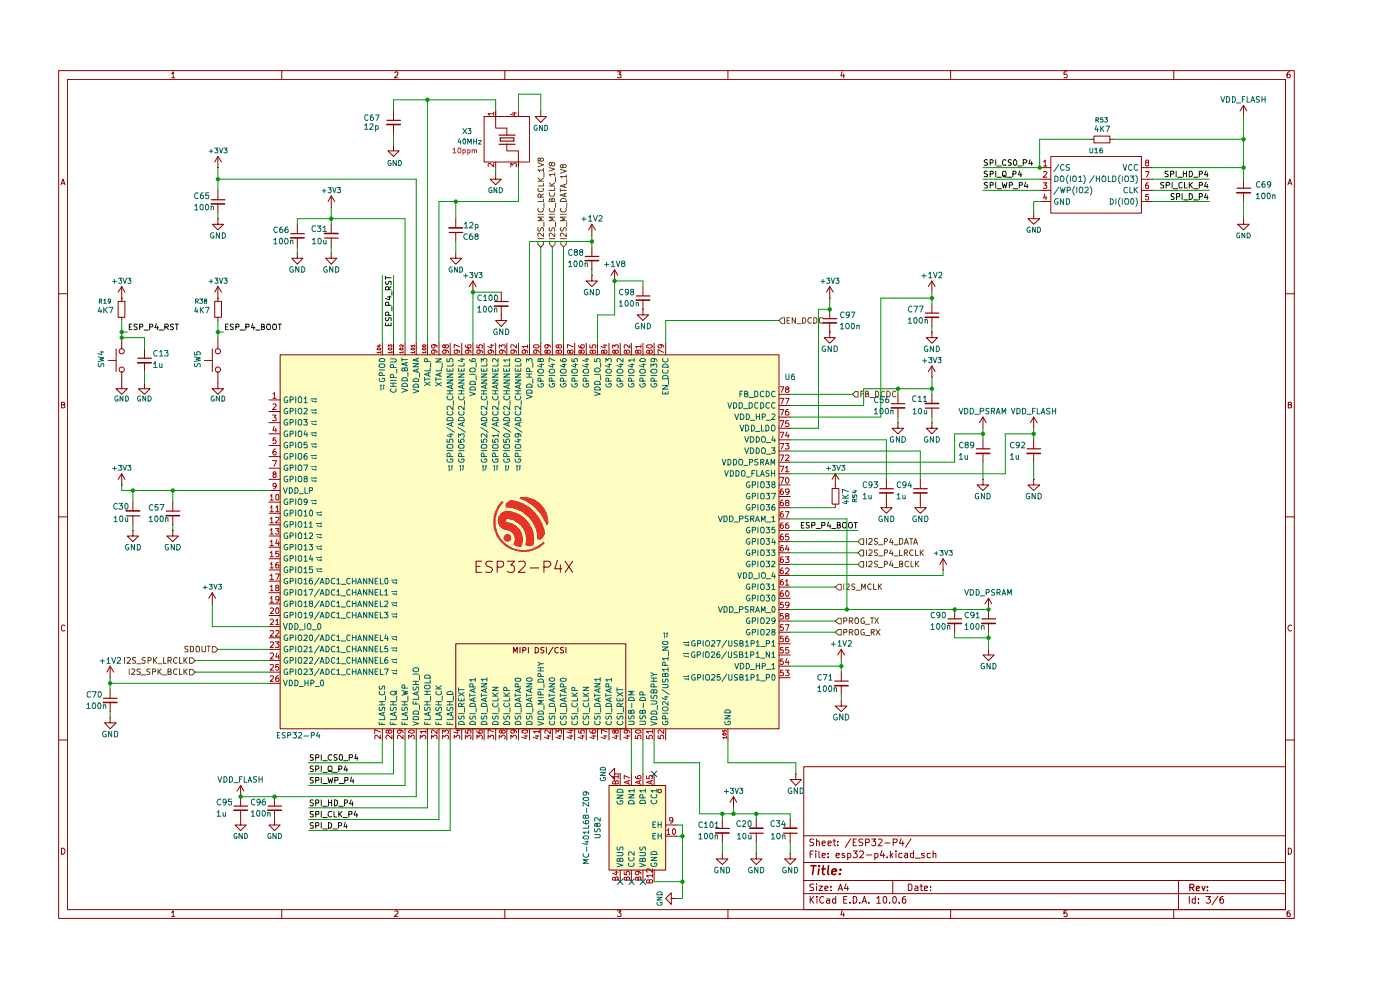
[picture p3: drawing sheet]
<svg xmlns="http://www.w3.org/2000/svg" width="297mm" height="210mm" viewBox="0 0 297 210" stroke-linecap="round" stroke-linejoin="round" font-family="sans-serif">
<g fill="none" stroke="#890000" stroke-width=".21">
<path d="M12.4 15h262.2v179.8h-262.2zM14.3 16.8h258.4v176.2h-258.4zM36.4 15.7l.3-.5v1.3M36.4 16.5h.7M59.8 15v1.8M83.7 15.4l.2-.2h.3l.2 .2v.4l-.8 .7h.8M107.1 15v1.8M131 15.2h.7l-.4 .5 .4 .1v.6h-.7M154.4 15v1.8M178.6 15.2l-.2 .9h.8M179 15.7v.8M201.7 15v1.8"/>
<path d="M226.3 15.2h-.6v.6l.4-.1 .3 .3-.1 .4h-.6M249 15v1.8M273.6 15.2l-.4 .1-.2 .3v.8h.6v-.6l-.4-.1-.2 .3M13 39.2l.4-1.2 .4 1.2M13.1 38.9h.6M273.2 39.2l.4-1.2 .5 1.2M273.3 38.9h.6M12.4 62.3h1.9M272.7 62.3h1.9M13 85.8h.5l.2-.3-.2-.2h-.5v1.2h.5l.3-.4-.3-.3M273.3 85.8h.5l.2-.3-.2-.2h-.5v1.2h.5l.2-.1v-.4l-.3-.2M12.4 109.6h1.9"/>
<path d="M272.7 109.6h1.9M13.8 132.8l-.4-.2-.4 .3 .1 .8 .3 .2 .4-.1M274 132.8l-.2-.2a.6 .6 0 0 0-.6 .7 .6 .6 0 0 0 .8 .5M12.4 157h1.9M272.7 157h1.9M13 179.9a.65 .65 0 0 1 .8 .6 .65 .65 0 0 1-.8 .7zM170.5 162.6h102.2v30.4h-102.2zM170.5 177.3h102.2M172.6 178.1h-.7l-.1 .3 .2 .2 .5 .1 .1 .4-.3 .3-.5-.1M173.2 178.6l.2-.2 .3 .1 .1 .9M173.2 178v1.4M174.4 178.9l.7-.2-.2-.3-.4 .1-.1 .7 .3 .2 .3-.1"/>
<path d="M175.7 178.9l.7-.2-.1-.2h-.6v.8h.6M176.7 178.4h.6M177 178v1.2l.3 .2M177.7 179.2v.2M177.7 178.5v.1M180.5 177.9l-1.2 1.8M181 178.6h.4M181.7 178h-.7v1.4h.7M183 178.1h-.7l-.1 .3 .3 .2 .4 .1 .1 .4-.3 .3-.5-.1M183.6 178.7l.7-.1 .1-.5-.8-.1v1.4M184.9 178h.9l-.5 .5 .5 .1v.6l-.3 .2h-.4l-.2-.2M186.3 178.1l.6-.1a.36 .36 0 0 1 .1 .6l-.7 .8h.8"/>
<path d="M187.7 178.8h1.1M189.5 178.7h.6a.45 .45 0 0 0 .1-.6l-.7-.1v1.4M191.2 177.9l-.4 1h1M191.5 178.4v1M193.3 177.9l-1.2 1.8M273.3 179.9l.5 .1 .2 .3v.5l-.4 .4h-.3zM36.4 193.5l.3-.3v1.2M36.4 194.4h.7M59.8 193v1.8M83.7 193.3h.7v.4l-.8 .7h.8M107.1 193v1.8M131 193.2h.7l-.4 .4 .4 .2v.5h-.7"/>
<path d="M154.4 193v1.8M170.5 189.6h102.2M170.5 186.8h102.2M170.5 183h102.2M171.9 190.2v1.4M171.9 181.2h.4M172 190.8l.6 .8M172.5 180.5h-.6v1.4M172.6 187.5l-.7 .1v.4l.6 .3 .1 .3-.1 .3h-.7M172.6 190.2l-.7 .8M173.1 180.5v.2M173.1 181v.9"/>
<path d="M173.2 187.5v.1M173.2 188v.9M173.3 190.2v.1M173.3 190.7v.9M173.7 188h.8l-.8 .9h.8M173.7 180.5v1.2l.3 .2M174.4 181.4h.7l-.1-.4h-.5l-.1 .2 .1 .7h.5M174.7 190.3l-.4-.1a.7 .7 0 0 0-.4 .8 .7 .7 0 0 0 .8 .5v-.1M175 188.5l.7-.2-.1-.3h-.6v.9h.6M175.3 190.7h.6l.1 .9M175.7 181.8v.1M175.7 181v.2"/>
<path d="M176 191l-.7 .1v.4h.7M176.3 188.8v.1M176.3 188v.2M177.3 190.7h-.6l-.1 .2 .1 .6h.6M177.3 190.2v1.4M177.4 181.4h.7v-.4h-.6l-.1 .2 .1 .7h.6M177.8 188.9l.5-1.4 .4 1.4M178 188.5h.6M178.6 193.1l-.2 1h.8M179 193.6v.8M179 190.8h.5M179.2 181h-.6v.4l.6 .3-.2 .2h-.4"/>
<path d="M179.5 187.4l-.3 1.1h.8M179.7 190.2h-.7v1.4h.7M179.8 181.9h.5l.2-.2-.2-.7h-.5v1.4M179.8 188v.9M180.3 191.4v.2M181 190.2h.4a.75 .75 0 0 1 .4 .8 .75 .75 0 0 1-.8 .6zM181 180.5h.9l-.5 .5 .4 .2 .1 .5-.3 .2h-.4l-.2-.1M182.4 191.4v.2M182.4 180.7l.6-.2 .2 .3-.1 .3-.7 .8h.8M182.9 191.6l.5-1.4 .4 1.4M183 191.2h.7M183.8 181.4h1.1"/>
<path d="M184.3 191.4v.2M185.6 181.9h.4l.3-.2-.2-.7h-.5v1.4M186 190.6l.4-.4v1.4M186 191.6h.8M187.1 180.4l-.3 1h.9M187.4 190.4l.3-.2a.8 .8 0 0 1 .5 .7 .8 .8 0 0 1-.5 .7l-.3-.3zM187.4 181v.9M188.2 181.8v.1M188.7 191.4v.2M188.9 180.5v1.4M189.1 181.4l.3 .5M189.4 190.4l.3-.2a.8 .8 0 0 1 .5 .7 .8 .8 0 0 1-.5 .7l-.3-.3z"/>
<path d="M189.4 181l-.5 .5M189.4 186.8v2.8M190.1 180.5v.2M190.1 181v.9M190.8 191.4v.2M191.3 181h-.5l-.1 .3 .1 .6h.5M191.9 181h.5l.1 .9M192.1 190.2h-.3l-.4 .3v.9l.3 .2 .4-.1v-.7l-.4-.1-.3 .3M192.5 181.4h-.4l-.2 .2 .2 .3h.4M192.7 187.5h.5l.3 .4v.6l-.3 .4h-.5zM193.8 181l-.6 .1-.1 .6a.45 .45 0 0 0 .7 .2M193.8 180.5v1.4"/>
<path d="M194.1 188h.4l.2 .2v.7h-.6v-.4l.6-.2M194.1 182h1.1M195.2 188h.5M195.4 187.5v1.4h.3M196.1 188.5l.7-.2v-.3h-.5l-.2 .2 .1 .7h.6M196.1 181h-.5l-.1 .2 .6 .3v.4h-.6M197.4 181h-.6l-.1 .3 .1 .6h.6M197.4 188.8v.1M197.4 188v.2M197.9 181.1l.6-.1v.9M197.9 180.5v1.4M201.7 193v1.8"/>
<path d="M226.3 193.2h-.6v.6l.2-.2 .4 .1v.7l-.6-.1M249 193v1.8M250 186.8v6.2M252.3 190.2v1.4M253.6 190.7h-.5l-.2 .2v.4l.2 .3 .5-.1M253.6 190.2v1.4M254.3 191.4v.2M254.3 190.7v.1M255.9 190.2h.9l-.5 .5 .4 .1 .1 .5a.59 .59 0 0 1-.9 .1M258.4 190.1l-1.3 1.8M259.5 190.2h-.3l-.4 .3v.9l.3 .2 .4-.1v-.7l-.4-.1-.3 .3M273.6 193.2l-.6 .3v.8l.6 .1v-.7l-.4-.1-.2 .3"/>
</g>
<path d="M252.4 188.3h.7l.2-.3-.1-.3-.8-.1v1.3M252.8 188.3l.5 .6M253.8 188.5l.7-.2-.2-.3-.4 .1-.1 .7 .1 .1h.5M255 188l.3 .9 .3-.9M256.2 188.8v.1M256.2 188.1v.2" fill="none" stroke="#890000" stroke-width=".25"/>
<path d="M172 183.6h1.1M172.6 183.6l-.2 1.9M173.7 184.3l-.1 1.2M173.8 183.6l-.1 .2 .2-.1-.1-.1-.1 .2M174.3 184.3h.8M174.7 183.6l-.2 1.6 .4 .3M175.8 183.6l-.2 1.6 .2 .3M176.5 184.9l1-.2-.1-.3a.6 .6 0 0 0-.9 .2v.8h.8M178.1 185.3v.2M178.3 184.4v.2" fill="none" stroke="#890000" stroke-width=".34"/>
<g fill="#fffec2">
<path d="M59.4 75.3h105.9v79.3h-105.9z"/>
<path d="M129.2 166.6h12v18h-12z"/>
</g>
<g fill="#ef3424">
<path d="M106.1 106.7l.4-.4 .3 .3a6.5 6.5 0 0 0-1.6 3.3 6.6 6.6 0 0 0 .5 3.4 6.1 6.1 0 0 0 6.2 3.3l1.9-.6 1.4-1.1 .4 .3a6.4 6.4 0 0 1-7.7 1.1 6.4 6.4 0 0 1-3-7.4l.6-1.5z"/>
<path d="M106.2 109l.5-.4a2.4 2.4 0 0 1 1.8-.1l1.7 .6a7 7 0 0 1 2.7 2.9 8.7 8.7 0 0 1 .4 3.4l-.2 .3-.8 .2-.9-.2 .2-1.7a4.4 4.4 0 0 0-4-3.9l-.2 .1v.5l1.9 .6 1 1 .4 1.1a3 3 0 0 1 .1 2l-.2 .7-1-.2-.7-.4a1.71 1.71 0 0 0 .1-2l-.6-.7-1.7-.5a2.79 2.79 0 0 1-1.1-1.8l.1-.9z"/>
<path d="M107.3 106.8l1.2-.8 2 .6a8.4 8.4 0 0 1 4 3.4l.3 .6a4.5 4.5 0 0 1 .8 2.8l-.8 1.1h-.8a6.7 6.7 0 0 0-3.9-6.1 4.9 4.9 0 0 0-2.8-.7z"/>
<path d="M110.4 105.4l1.4 .1a4.2 4.2 0 0 1 2.2 .8 5.5 5.5 0 0 1 2.2 4.9l-.3 .2a9.9 9.9 0 0 0-5.7-5.7z"/>
<circle cx="107.7" cy="114.1" r=".81"/>
</g>
<g fill="none" stroke="#890000" stroke-width=".21">
<path d="M220.6 35.6h2.3M220.6 38h2.3M222.9 33.2h19.2v12h-19.2zM231.3 29.5h.8M232.1 28.9h3.4v1.4h-3.4zM235.5 29.5h.6M242.1 35.6h2.4M242.1 38h2.4M263.8 22.3l-.7 1.2M263.8 22.3l.7 1.2M263.8 22.3v2.4M263.8 38v1.9"/>
<path d="M197.7 59.6v2.4M197.7 59.6l-.8 1.2M197.7 59.6l.7 1.2M219.3 45.2v1.2h1.3l-1.3 1.2-1.2-1.2h1.2M220.6 40.4h2.3M220.6 42.8h2.3M242.1 40.4h2.4M242.1 42.8h2.4M263.8 46.4v1.2h1.2l-1.2 1.2-1.3-1.2h1.3M263.8 40.9v1.9M136.4 65.6v1.2h1.2l-1.2 1.2-1.2-1.2h1.2M136.4 65.6h.1"/>
<path d="M136.4 60.8v1.9M136.4 63.7v1.9M176 70.4v1.2h1.2l-1.2 1.2-1.2-1.2h1.2M176 70.4h.1M176 65.6v2M176 68.5v1.9M197.7 70.4v1.2h1.2l-1.2 1.2-1.2-1.2h1.2M197.7 70.4h.1M197.7 77.6l-.8 1.2M197.7 77.6l.7 1.2M197.7 64.4v2M197.7 67.3v2"/>
<path d="M197.7 77.6v2.4M197.7 80h.1M219.3 88.5l-.7 1.2M219.3 88.5l.7 1.2M219.3 88.5v2.3"/>
</g>
<path d="M262.4 39.9h2.9M135 62.8h2.9M174.6 67.6h2.9M196.3 66.4h2.9" fill="none" stroke="#890000" stroke-width=".25"/>
<path d="M262.4 40.9h2.9M135 63.7h2.8M174.6 68.5h2.9M196.3 67.3h2.8" fill="none" stroke="#890000" stroke-width=".34"/>
<g fill="none" stroke="#0f0f0f" stroke-width=".21">
<path d="M209.5 33.9h-.5l-.2 .2 .1 .3 .6 .2v.4h-.7M209.5 38.8l-.5-.1-.2 .2 .2 .4 .5 .2v.3l-.7 .1M209.5 36.3h-.5l-.2 .2 .2 .3 .5 .2v.4h-.7M210.1 34.5h.4l.2-.2-.2-.4h-.4v1.1M210.1 39.3h.5l.1-.2-.1-.3-.5-.1v1.2M210.1 36.9l.5-.1 .1-.3-.1-.2h-.5v1.2M211.2 33.9v1.1M211.2 36.3v1.2M211.2 38.7v1.2M211.5 35.2h.9M211.5 37.6h.9M212.6 38.7l.2 1.2 .3-.9 .3 .9 .2-1.2"/>
<path d="M212.7 36.5l.1-.2h.5a.86 .86 0 0 1-.1 1.2l-.5-.2zM212.8 37.2l.7 .4M213.4 34l-.4-.1-.3 .3v.6l.1 .2h.6M213.7 37.6h.9M214.1 39.3h.5l.2-.2-.1-.3-.6-.1v1.2M214.5 33.9h-.4l-.2 .2v.3l.6 .1v.5h-.6M214.9 36.9l.6-.1v-.5h-.6v1.2M215.1 33.9h.2a.61 .61 0 0 1 .4 .6 .61 .61 0 0 1-.6 .5l-.1-.4zM215.9 35.2h.9M216.2 39.3h.5l.2-.2-.1-.3-.6-.1v1.2M216.3 36.2l-.2 .9h.6M216.6 36.7v.8"/>
<path d="M217.1 34.5h.5l.2-.4-.2-.2h-.5v1.1M217.6 38.6l-.3 .9h.8M217.9 39.1v.8M218.5 33.9l-.2 .8h.7M218.9 34.3v.7M246.9 38.8l-.4-.1-.3 .2 .3 .4 .4 .2v.3l-.7 .1M247.4 39.3h.6l.2-.2-.1-.3-.7-.1v1.2M247.8 36.3h-.6l-.1 .2 .1 .3 .6 .2v.4h-.7M248.3 36.9l.7-.1v-.4l-.7-.1v1.2M248.7 38.7v1.2M249.5 36.3v1.2M249.8 37.6h1"/>
<path d="M250.8 38.8a.45 .45 0 0 0-.7 .1v.7l.2 .3 .5-.1M251 36.3v1.2M251 36.8h.7M251.3 38.7v1.2h.6M251.7 36.3v1.2M252.3 36.3h.4a.66 .66 0 0 1 .3 .8 .66 .66 0 0 1-.7 .4zM252.3 38.7v1.2M252.5 39.2l.5 .7M253 38.7l-.7 .7M253.2 37.6h1M254.4 39.3h.6v-.5l-.6-.1v1.2M254.4 36.9l.6-.1v-.5h-.6v1.2"/>
<path d="M255.9 38.6l-.4 .9h.8M255.9 36.2l-.4 .9h.8M256.1 36.7v.8M256.1 39.1v.8M211.5 40h.9M215 40h.9M248.9 40h.9M249.1 41.1h-.6v.6l.5 .1 .1 .3-.3 .2-.4-.1M249.6 41.7h.7v-.5l-.2-.1h-.5v1.2M250.8 41.1v1.2M251.1 42.4h.9M252.3 41.1a.64 .64 0 0 1 .7 .6 .64 .64 0 0 1-.7 .6z"/>
<path d="M253.2 40h1M253.2 42.4h1M254.4 41.7h.6v-.6h-.6v1.2M255.9 41.1l-.4 .8h.8M256.1 41.5v.8"/>
</g>
<path d="M221.3 38.8h.8l-.4 .5 .4 .2v.3l-.2 .2-.6-.1M221.4 34.3l.3-.4v1.3M221.4 36.5l.5-.1 .2 .3-.8 .9h.8M221.4 35.2h.7M243 36.4h.8l-.6 1.2M243.2 34.5l-.2-.3 .2-.3h.3l.2 .5-.5 .1-.2 .2v.3l.2 .2 .5-.2v-.4l-.2-.1M243.6 38.8l-.4 .1-.2 .9 .2 .2 .5-.1-.1-.6h-.4l-.2 .2M221.7 41.1l-.3 .9h.7M221.9 41.6v.8M243.7 41.2h-.6l-.1 .5h.7v.5l-.2 .2h-.3l-.2-.2" fill="none" stroke="#af0000" stroke-width=".21"/>
<g fill="none" stroke="#006464" stroke-width=".21">
<path d="M223.8 37.3l.6 .3v.7l-.4 .2h-.2zM224.6 34.9l-1 1.5M224.6 39.7l-1 1.5M225 37.5l.5-.2a.65 .65 0 0 1 .2 .7 .65 .65 0 0 1-.5 .5l-.2-.1zM225 39.7l.2 1.2 .3-.9 .1 .9 .4-1.2M225.7 35l-.2-.1a.6 .6 0 0 0-.5 .7 .6 .6 0 0 0 .6 .5l.1-.1M226.6 37.2a1.32 1.32 0 0 0 0 1.7M226.9 35l-.5-.1-.3 .2 .2 .4 .6 .3-.3 .3h-.5M227.1 37.3v1.2M227.6 37.5l.5-.2a.65 .65 0 0 1 .3 .7 .65 .65 0 0 1-.6 .5l-.2-.1zM227.9 39.5a1.44 1.44 0 0 0 0 1.9M228.4 39.7v1.2"/>
<path d="M228.9 37.7l.3-.4v1.2M228.9 38.5h.6M229.2 39.7l.5 .2v.8l-.2 .2h-.4a.86 .86 0 0 1 .1-1.2zM229.9 37.2l.3 .5v.7l-.3 .5M230.2 39.9l.4-.2 .3 .3-.8 .9h.8M231.3 39.5a1.44 1.44 0 0 1 0 1.9M232.2 37.3l-1.1 1.5M232.6 37.3v1.2M232.6 37.9h.7M233.3 37.3v1.2M233.8 37.5l.3-.2a.6 .6 0 0 1 .5 .6 .6 .6 0 0 1-.5 .6l-.3-.4zM235.1 37.3v1.2h.6"/>
<path d="M236 37.3h.4l.3 .3v.7l-.3 .2h-.4zM237.7 37.2l-.4 .5v.7l.4 .5M238.1 37.3v1.2M238.2 34.9l.5 1.2 .3-1.2M238.8 37.3a.46 .46 0 0 1 .6 .5v.3a.46 .46 0 0 1-.6 .4 .78 .78 0 0 1 0-1.2zM239.2 39.9l-.3-.2a.67 .67 0 0 0-.5 .5 .67 .67 0 0 0 .3 .7l.5-.1M239.7 39.7v1.2h.6M239.8 37.3h.7l-.4 .5h.3v.6h-.6M240.1 35a.42 .42 0 0 0-.7 .2l.1 .8 .3 .1 .3-.1M240.6 39.7v1.2M241 37.2a1.32 1.32 0 0 1 0 1.7M241.4 35h-.1a.42 .42 0 0 0-.7 .2l.1 .8 .3 .1 .4-.1"/>
<path d="M241.4 39.7l-.8 .7M224.4 42.2h-.5a.67 .67 0 0 0-.2 .6 .67 .67 0 0 0 .5 .5h.2v-.5h-.2M225.6 42.2v1.1l-.6-1.1v1.1M226.2 42.2h.5l.2 .2v.6l-.3 .3h-.4zM226.4 40.4h.5l.2-.2v-.3l-.2-.2h-.5v1.2M235.5 42.2h.5a.66 .66 0 0 1 .2 .7 .66 .66 0 0 1-.7 .4zM236.7 42.2v1.1M237.7 42l-.4 .5v.8l.4 .5M238.1 42.2v1.1M239.9 42.2h.1a.59 .59 0 0 1 .6 .3 .59 .59 0 0 1-.2 .7l-.1 .1-.4-.1zM240.8 40.2l.6 .7M241 42a1.32 1.32 0 0 1 0 1.8"/>
<circle cx="239" cy="42.7" r=".58"/>
</g>
<path d="M165.9 67.4h.6v1.3h-.6l-.6-.7z" fill="#fff"/>
<path d="M165.9 67.4h.6v1.3h-.6l-.6-.7zM167 68h.4M167.6 67.4h-.6v1.2h.6M168.7 67.4v1.2l-.6-1.2v1.2M169.1 68.7h.8M170.3 67.4h.4a.66 .66 0 0 1 .2 .7 .66 .66 0 0 1-.6 .5zM172.1 67.5l-.5-.1a.61 .61 0 0 0-.2 .8 .61 .61 0 0 0 .7 .3M172.6 67.4h.5l.2 .2v.7l-.3 .3h-.4zM174.6 67.5l-.6-.1-.2 .2v.7a.55 .55 0 0 0 .8 .2" fill="none" stroke="#735500" stroke-width=".21"/>
<path d="M176 63.2h.1M176 60.8l-.7 1.2M176 60.8l.8 1.2M176 60.8v2.4M202.5 129.3v1.9M202.5 132.2v1.9M209.7 137.7v1.2h1.2l-1.2 1.2-1.2-1.2h1.2M209.7 137.7h.1M178.5 148.6v1.2h1.2l-1.2 1.2-1.3-1.2h1.3M178.5 148.6h.1M178.5 142.6v1.8M178.5 145.5v1.8" fill="none" stroke="#890000" stroke-width=".21"/>
<path d="M201.1 131.3h2.9M177.1 144.5h2.9" fill="none" stroke="#890000" stroke-width=".25"/>
<path d="M201.1 132.2h2.9M177 145.5h2.9" fill="none" stroke="#890000" stroke-width=".34"/>
<path d="M182.6 116.7h.6v1.2h-.6l-.6-.6z" fill="#fff"/>
<g fill="none" stroke="#735500" stroke-width=".21">
<path d="M182.6 116.7h.6v1.2h-.6l-.6-.6zM183.8 116.7v1.2M184.3 116.8l.6-.1 .1 .5-.8 .7h.8M186.2 116.7l-.7 .1v.3l.7 .4-.3 .4-.4-.1M186.3 117.9h1M187.6 117.3h.5l.2-.5-.2-.1h-.5v1.2M189.1 116.6l-.4 .8h.8M189.3 117.1v.8M189.7 117.9h.9M190.8 116.7v1.2h.6M191.9 117.3h.5l.1-.5-.1-.1h-.5v1.2M192.1 117.3l.4 .6"/>
<path d="M193.7 116.8l-.5-.1a.61 .61 0 0 0-.3 .8 .61 .61 0 0 0 .8 .3M194.2 116.7v1.2h.6M195.2 116.7v1.2M195.4 117.2l.5 .7M195.9 116.7l-.7 .6"/>
</g>
<path d="M182.6 119.1h.6v1.2h-.6l-.6-.6z" fill="#fff"/>
<g fill="none" stroke="#735500" stroke-width=".21">
<path d="M182.6 119.1h.6v1.2h-.6l-.6-.6zM183.8 119v1.2M184.3 119.2l.2-.2h.3l.2 .2v.3l-.8 .7h.8M186.2 119.1l-.5-.1-.2 .2v.3l.7 .4-.2 .3h-.5M187.6 119.7h.4l.3-.2-.3-.5h-.4v1.2M189.1 119l-.4 .9h.8M189.3 119.5v.7M190.8 119.6l.6-.1 .1-.2-.2-.3h-.5v1.2h.6l.1-.5-.2-.1M192.8 119.2l-.4-.2-.4 .4v.6l.2 .2 .6-.1M193.3 119v1.2h.5M194.2 119v1.2M194.4 119.5l.5 .7"/>
<path d="M194.9 119l-.7 .7M186.3 120.4h1M189.7 120.4h.9"/>
</g>
<path d="M182.6 114.3h.6v1.2h-.6l-.6-.6z" fill="#fff"/>
<g fill="none" stroke="#735500" stroke-width=".21">
<path d="M182.6 114.3h.6v1.2h-.6l-.6-.6zM183.8 114.2v1.3M184.3 114.4l.2-.2h.3l.2 .2v.3l-.8 .8h.8M186.2 114.3l-.5-.1-.2 .2v.3l.7 .4-.3 .4-.4-.1M186.3 115.6h1M187.6 114.9h.4l.3-.3-.3-.4h-.4v1.3M189.1 114.2l-.4 .9h.8M189.3 114.6v.9M189.7 115.6h.9M190.8 114.2l.5 .1 .2 .3v.5l-.3 .4h-.4zM191.9 115.5l.4-1.3 .4 1.3M192 115.1h.6"/>
<path d="M193 114.2h.6M193.3 114.2v1.3M193.8 115.5l.4-1.3 .4 1.3M194 115.1h.5"/>
</g>
<path d="M200.1 118.5l-.7 1.2M200.1 118.5l.7 1.2M200.1 118.5v2.4M200.1 120.9h.1" fill="none" stroke="#890000" stroke-width=".21"/>
<path d="M177.2 131.7l.7-.6h.6v1.2h-.6z" fill="#fff"/>
<path d="M177.2 131.7l.7-.6h.6v1.2h-.6zM179 131.7h.5l.2-.1v-.5h-.7v1.1M180.2 131.7h.5l.2-.2-.1-.4h-.6v1.1M180.5 131.7l.4 .5M181.6 131.1l.5 .1v.9l-.2 .1h-.4a.86 .86 0 0 1 .1-1.1zM183.3 131.1h-.1a.66 .66 0 0 0-.6 .4 .66 .66 0 0 0 .3 .7h.5v-.5h-.3M183.6 132.4h.9M184.7 131.1h.6M185 131.1v1.1M185.6 131.1l.7 1.1M186.3 131.1l-.7 1.1" fill="none" stroke="#735500" stroke-width=".21"/>
<path d="M177.2 134.1l.7-.6h.6v1.2h-.6z" fill="#fff"/>
<path d="M177.2 134.1l.7-.6h.6v1.2h-.6zM179 134.1l.7-.1v-.4l-.7-.1v1.2M180.2 134.1l.6-.1 .1-.3-.1-.2h-.6v1.2M180.5 134.1l.4 .6M181.5 133.5h.4l.2 .2v.8l-.5 .2a.86 .86 0 0 1-.1-1.2zM183.3 133.5h-.4a.67 .67 0 0 0-.3 .7 .67 .67 0 0 0 .5 .5l.3-.2v-.3h-.3M183.6 134.8h.9M184.8 134.1l.6-.1 .1-.3-.2-.2h-.5v1.2M185.1 134.1l.4 .6M185.8 133.5l.9 1.2M186.7 133.5l-.9 1.2" fill="none" stroke="#735500" stroke-width=".21"/>
<path d="M178.5 137.7l-.8 1.2M178.5 137.7l.7 1.2M178.5 137.7v2.4" fill="none" stroke="#890000" stroke-width=".21"/>
<g fill="none" stroke="#0f0f0f" stroke-width=".21">
<path d="M170 111.4h.4M170.6 110.8h-.6v1.2h.6M171.7 110.8h-.6a.47 .47 0 0 0 .1 .5 .47 .47 0 0 0 .4 .2v.4h-.6M172.2 111.4h.6l.1-.5-.7-.1v1.2M173.1 112.1h1M174.3 111.4h.6l.1-.5-.7-.1v1.2M175.8 110.7l-.3 .9h.8M176.1 111.2v.8M176.4 112.1h.9M177.6 111.4l.6-.2-.1-.4h-.5v1.2l.6-.1v-.5h-.2M178.9 110.8h.5l.2 .4-.1 .6-.3 .2-.3-.1-.2-.3zM180.2 110.8h.5l.1 .4v.6l-.3 .2-.3-.1-.2-.3z"/>
<path d="M181.2 110.8h.7M181.5 110.8v1.2"/>
</g>
<path d="M177.2 124.5l.7-.6h.6v1.2h-.6z" fill="#fff"/>
<path d="M177.2 124.5l.7-.6h.6v1.2h-.6zM179 123.9v1.1M179.5 123.9h.7v.5l-.7 .6h.7M181.4 123.9h-.5l-.2 .2 .1 .3 .5 .1v.5h-.6M181.6 125.2h.9M182.8 125v-1.1l.4 .8 .4-.8v1.1M184.8 123.9a.55 .55 0 0 0-.7 .6 .55 .55 0 0 0 .7 .5M185.3 123.9v1.1h.6M186.3 123.9v1.1M186.5 124.4l.5 .6M187 123.9l-.7 .6" fill="none" stroke="#735500" stroke-width=".21"/>
<path d="M186.6 103.7h2.9M193.8 103.7h2.9M208.3 131.3h2.9" fill="none" stroke="#890000" stroke-width=".25"/>
<path d="M186.6 104.6h2.9M193.8 104.6h2.9M208.3 132.2h2.9" fill="none" stroke="#890000" stroke-width=".34"/>
<g fill="none" stroke="#890000" stroke-width=".21">
<path d="M176.5 103.6h1.5v3.3h-1.5zM177.2 102.9h.1M177.2 100.5l-.7 1.2M177.2 100.5l.8 1.2M177.2 100.5v3.1M177.2 106.9v.8M188 106.5v1.2h1.2l-1.2 1.2-1.1-1.2h1.1M188 106.5h.1M188 101.7v1.9M188 104.6v1.9M195.2 106.5v1.2h1.3l-1.3 1.2-1.1-1.2h1.1M195.2 106.5h.1"/>
<path d="M195.2 101.7v1.9M195.2 104.6v1.9M209.7 126.9v4.3M209.7 132.2v1.9M209.7 126.9l-.7 1.2M209.7 126.9l.7 1.2"/>
</g>
<path d="M181.4 83.1h.6v1.1h-.6l-.6-.6z" fill="#fff"/>
<path d="M181.4 83.1h.6v1.1h-.6l-.6-.6zM182.6 83.6h.4M183.2 83h-.6v1.2M183.6 83.6l.6-.1v-.4l-.1-.1h-.5v1.2h.6l.1-.4-.2-.2M184.6 84.3h.9M185.8 83a.66 .66 0 0 1 .6 .4 .66 .66 0 0 1-.2 .8h-.4zM187.6 83.1l-.3-.1-.4 .3v.6l.2 .3 .5-.1M188.1 83a.66 .66 0 0 1 .8 .4 .66 .66 0 0 1-.3 .8h-.5zM190.1 83.1l-.3-.1a.67 .67 0 0 0-.5 .5 .67 .67 0 0 0 .3 .7l.5-.1" fill="none" stroke="#735500" stroke-width=".21"/>
<g fill="none" stroke="#890000" stroke-width=".21">
<path d="M22.9 76.5h1.7M24.6 74v4.8M25.1 63.9h1.4v3.4h-1.4zM25.8 78.8v3.7h1.2l-1.2 1.1-1.2-1.1h1.2M25.8 63.2h.1M25.8 60.8v3.1M25.8 67.3v.7M25.8 71.6v2.4M25.8 60.8l-.7 1.2M25.8 60.8l.7 1.2M30.6 74v1.9M30.6 77v1.8"/>
<path d="M43.3 76.5h1.7M45 74v4.8M46.2 78.8v3.7h1.2l-1.2 1.1-1.2-1.1h1.2M46.2 71.6v2.4M30.6 81.3v1.2h1.2l-1.2 1.1-1.2-1.1h1.2M190.5 89.7v1.1h1.2l-1.2 1.2-1.3-1.2h1.3M190.5 89.7h.1M190.5 83.6v2M190.5 86.5v2M197.7 89.7v1.1h1.2l-1.2 1.2-1.2-1.2h1.2M197.7 89.7h.1M197.7 83.6v2"/>
<path d="M197.7 86.5v2M208.5 88.5v2.3M208.5 93.3v1.9M208.5 96.2v1.8M208.5 88.5l-.7 1.2M208.5 88.5l.7 1.2M219.3 93.3v1.9M219.3 96.2v1.8M25.8 102.9h.1M25.8 100.5v2.4M25.8 100.5l-.7 1.2M25.8 100.5l.7 1.2"/>
<path d="M28.2 112.5v1.2h1.2l-1.2 1.2-1.2-1.2h1.2M28.2 112.5h.1M28.2 106.5v1.9M28.2 109.4v1.9M36.7 112.5v1.2h1.1l-1.1 1.2-1.3-1.2h1.3M36.7 112.5h.1M36.7 106.5v1.9M36.7 109.4v1.9M208.5 101.7v1.2h1.2l-1.2 1.2-1.2-1.2h1.2M208.5 101.7h.1M219.3 101.7v1.2h1.3l-1.3 1.2-1.2-1.2h1.2M219.3 101.7h.1"/>
<path d="M23.4 152.1v1.2h1.2l-1.2 1.3-1.2-1.3h1.2M23.4 152.1h.1M23.4 141.3l-.7 1.3M23.4 141.3l.7 1.3M23.4 141.3v2.5M23.4 146.1v2M23.4 149v2"/>
<circle cx="25.8" cy="74.5" r=".55"/>
<circle cx="25.8" cy="78.4" r=".55"/>
<circle cx="46.2" cy="74.5" r=".55"/>
<circle cx="46.2" cy="78.4" r=".55"/>
</g>
<path d="M29.2 76h2.9M189.1 85.6h2.9M196.3 86.6h2.9M207.1 95.2h2.9M217.9 95.2h2.9M26.8 109.4h2.9M35.3 108.4h2.8M22 148.1h2.8" fill="none" stroke="#890000" stroke-width=".25"/>
<path d="M29.2 77h2.9M189.1 86.5h2.8M196.3 85.6h2.8M207.1 96.2h2.9M217.8 96.2h2.9M26.8 108.4h2.8M35.2 109.4h2.9M21.9 149h2.9" fill="none" stroke="#890000" stroke-width=".34"/>
<g fill="none" stroke="#0f0f0f" stroke-width=".21">
<path d="M27.4 69.3h.4M27.9 68.7h-.5v1.2h.5M29.1 68.8h-.7v.4l.7 .4-.2 .3-.5-.1M29.6 69.3h.6v-.5l-.6-.1v1.2M30.6 70h.9M31.7 69.3h.6v-.5l-.6-.1v1.2M33.2 68.7l-.4 .8h.8M33.4 69.2v.7M33.8 70h.9M35 69.3h.6l.1-.1-.1-.4-.6-.1v1.2M35.3 69.3l.4 .6M36.8 68.8l-.4-.1-.3 .3 .1 .3 .5 .1v.4h-.6"/>
<path d="M37.2 68.7h.6M37.5 68.7v1.2"/>
</g>
<path d="M45 137.2h.6l.6 .5-.6 .6h-.6z" fill="#fff"/>
<path d="M39.9 137.2l-.4-.1-.3 .2 .1 .3 .6 .2v.4l-.7 .1M40.4 137.1h.3l.4 .2v.7l-.2 .3h-.5zM41.8 137.1l.5 .1v.9l-.1 .2h-.5a.86 .86 0 0 1 .1-1.2zM42.8 137.1v1l.2 .2h.4l.2-.2v-1M43.9 137.1h.7M44.3 137.1v1.2M45 137.2h.6l.6 .5-.6 .6h-.6z" fill="none" stroke="#735500" stroke-width=".21"/>
<path d="M40.2 139.5h.6l.6 .6-.6 .6h-.6z" fill="#fff"/>
<g fill="none" stroke="#735500" stroke-width=".21">
<path d="M26.4 139.4v1.3M26.9 139.6l.2-.2h.3l.3 .3-.1 .3-.7 .7h.8M28.8 139.5h-.6v.5l.5 .2 .1 .3-.3 .2-.4-.1M30.8 139.5l-.4-.1-.3 .3 .2 .3 .5 .2v.3l-.2 .2-.5-.1M32.6 139.4v1.3M33.3 139.4l-.7 .8M34.7 139.4v1.3h.5M37.6 139.6l-.1-.1a.42 .42 0 0 0-.7 .3v.6l.2 .2 .3 .1 .3-.2M38.1 139.4v1.3h.5M39 139.4v1.3M39.7 139.4l-.7 .8M40.2 139.5h.6l.6 .6-.6 .6h-.6z"/>
<path d="M29 140.8h1M31.4 140.1l.6-.1 .1-.3-.3-.3h-.4v1.3M32.8 140l.5 .7M33.5 140.8h.9M35.6 140.1l.7-.1v-.4l-.2-.2h-.5v1.3M36 140.1l.3 .6M39.2 140l.5 .7"/>
</g>
<path d="M40.2 142h.6l.6 .6-.6 .6h-.6z" fill="#fff"/>
<g fill="none" stroke="#735500" stroke-width=".21">
<path d="M27.4 141.9v1.2M27.9 142l.5-.1 .2 .3-.7 .9h.7M29.8 142h-.7l-.1 .2 .3 .3h.2l.3 .3-.3 .3-.5-.1M30 143.2h.9M31.8 142h-.6v.3l.6 .4-.2 .4-.4-.1M32.3 142.5h.6v-.5l-.6-.1v1.2M33.5 141.9v1.2M33.7 142.4l.5 .7M34.2 141.9l-.7 .7M34.5 143.2h.9M35.6 142.5h.5l.2-.3-.1-.2-.6-.1v1.2h.5l.2-.1v-.4l-.2-.1M37.6 142h-.1a.45 .45 0 0 0-.7 .2v.6a.52 .52 0 0 0 .8 .2"/>
<path d="M38.1 141.9v1.2h.5M39 141.9v1.2M39.2 142.4l.5 .7M39.7 141.9l-.7 .7M40.2 142h.6l.6 .6-.6 .6h-.6z"/>
</g>
<g fill="none" stroke="#890000" stroke-width=".21">
<path d="M46.2 35.6h.1M46.2 33.2v2.4M46.2 33.2l-.7 1.2M46.2 33.2l.8 1.2M83.5 23.5v2M83.5 26.4v2M102.7 24.7h9.6v9.7h-9.6zM105.2 24.7v-1.2v3.7h2.3v1.4M105.2 34.4v1.2M107.5 30.6v1.4h2.5v3.6v-1.2M110 23.5v1.2M114.7 23.5v1.2h1.2l-1.2 1.3-1.2-1.3h1.2"/>
<path d="M46.2 46.4v1.2h1.2l-1.2 1.2-1.2-1.2h1.2M46.2 46.4h.1M46.2 40.4v1.9M46.2 43.3v1.9M63.1 53.6v1.2h1.2l-1.2 1.2-1.2-1.2h1.2M63.1 53.6h.1M63.1 47.6v1.9M63.1 50.5v1.9M70.3 44h.1M70.3 53.6v1.2h1.2l-1.2 1.2-1.2-1.2h1.2M70.3 53.6h.1M70.3 41.6l-.7 1.2"/>
<path d="M70.3 41.6l.7 1.2M70.3 41.6v2.4M70.3 47.6v1.9M70.3 50.5v1.9M96.7 53.6v1.2h1.3l-1.3 1.2-1.2-1.2h1.2M96.7 46.4v1.9M96.7 49.3v1.9M100.3 59.6v2.4M100.3 59.6l-.7 1.2M100.3 59.6l.7 1.2M125.6 58.4v1.2h1.1l-1.1 1.2-1.2-1.2h1.2M125.6 58.4h.1"/>
<path d="M125.6 47.6l-.7 1.2M125.6 47.6l.7 1.2M125.6 47.6v2.4M125.6 52.4v2M125.6 55.3v1.9M130.4 57.2l-.8 1.2M130.4 57.2l.7 1.2M130.4 57.2v2.4M45.5 63.9h1.5v3.4h-1.5zM46.2 63.2h.1M46.2 60.8v3.1M46.2 67.3v.7"/>
<path d="M46.2 60.8l-.7 1.2M46.2 60.8l.8 1.2M59.4 75.3h105.9v79.3h-105.9zM81.1 72.8v2.5M83.5 72.8v2.5M85.9 72.8v2.5M88.3 72.8v2.5M90.7 72.8v2.5M93.1 72.8v2.5M95.5 72.8v2.5M98 72.8v2.5M100.3 62h.1"/>
<path d="M100.3 72.8v2.5M102.7 72.8v2.5M105.2 72.8v2.5M106.3 66.8v1.2h1.2l-1.2 1.3-1.1-1.3h1.1M106.3 66.8h.1M106.3 62v1.9M106.3 64.9v1.9M107.5 72.8v2.5M110 72.8v2.5M112.3 72.8v2.5M114.7 72.8v2.5M117.2 72.8v2.5"/>
<path d="M119.5 72.8v2.5M121.9 72.8v2.5M124.4 72.8v2.5M126.7 72.8v2.5M129.2 72.8v2.5M131.6 72.8v2.5M133.9 72.8v2.5M136.4 72.8v2.5M138.8 72.8v2.5M141.2 72.8v2.5M57.1 84.8h2.3M57.1 87.3h2.3"/>
<path d="M57.1 89.7h2.3M57.1 92h2.3M57.1 94.5h2.3M57.1 96.9h2.3M57.1 99.3h2.3M165.3 98h2.3M165.3 95.7h2.3M165.3 93.3h2.3M165.3 90.8h2.3M165.3 88.5h2.3M165.3 86h2.3M165.3 83.6h2.3"/>
<path d="M57.1 106.5h2.3M57.1 108.9h2.3M57.1 111.3h2.3M57.1 113.7h2.3M57.1 116.1h2.3M57.1 118.5h2.3M57.1 101.7h2.3M57.1 104.1h2.3M102.2 119h-1.2v2.4h1.2M104.5 119.1a1.05 1.05 0 0 0-1.5 .4v.2a1.25 1.25 0 0 0 1.2 .7l.1 .1a.53 .53 0 0 1 .2 .6 .53 .53 0 0 1-.5 .3l-1-.1M107.6 119h1.5l-.7 .9h.3l.3 .2v1.1l-.3 .2h-.7l-.4-.2M110.1 119.2a1.06 1.06 0 0 1 1.2 0v.9l-1.3 1.3h1.4"/>
<path d="M118.3 118.9l-.6 1.7h1.5M118.9 119.8v1.6M119.9 119l1.6 2.4M121.5 119l-1.6 2.4M165.3 119.7h2.3M165.3 117.3h2.3M165.3 114.9h2.3M165.3 112.5h2.3M165.3 110.1h2.3M165.3 107.7h2.3M165.3 105.3h2.3M165.3 102.9h2.3"/>
<path d="M165.3 100.5h2.3M45 128.1h.1M45 125.7l-.7 1.2M45 125.7l.7 1.2M45 125.7v2.4M57.1 120.9h2.3M57.1 123.3h2.3M57.1 125.7h2.3M57.1 128.1h2.3M57.1 130.6h2.3M57.1 132.9h2.3M57.1 135.3h2.3"/>
<path d="M57.1 137.7h2.3M96.7 136.6h36.1v18h-36.1zM101 120.1h.9M105.5 120.3h.9a.68 .68 0 0 0 .5-.6 .68 .68 0 0 0-.5-.7h-.9v2.4M109 138.5v-1.2l.3 .9 .4-.9v1.2M110.3 137.3v1.2M110.9 137.9h.5l.2-.2-.1-.3-.6-.1v1.2M112.1 137.3v1.2M112.4 120.5h1.9M113.5 137.3h.4l.3 .3v.7l-.3 .2h-.4zM115.4 120.3h.9a.65 .65 0 0 0 .5-.6 .65 .65 0 0 0-.5-.7h-.9v2.4M115.4 137.4l-.4-.1-.3 .3 .1 .2 .5 .2v.4h-.6"/>
<path d="M115.9 137.3v1.2M117.3 137.2l-1 1.7M118.4 137.4l-.2-.1a.6 .6 0 0 0-.5 .6 .6 .6 0 0 0 .5 .6l.2-.1M119.5 137.4l-.4-.1-.2 .3 .2 .3 .4 .2v.3h-.6M120.1 137.3v1.2M165.3 138.9h2.3M165.3 136.6h2.3M165.3 134.1h2.3M165.3 131.7h2.3M165.3 129.3h2.3M165.3 126.9h2.3M165.3 124.5h2.3"/>
<path d="M165.3 122.1h2.3M57.1 140.1h2.3M57.1 142.6h2.3M57.1 144.9h2.3M81.1 154.6v2.4M83.5 154.6v2.4M85.9 154.6v2.4M88.3 154.6v2.4M90.7 154.6v2.4M93.1 154.6v2.4M95.5 154.6v2.4M98 154.6v2.4"/>
<path d="M100.3 154.6v2.4M102.7 154.6v2.4M105.2 154.6v2.4M107.5 154.6v2.4M110 154.6v2.4M112.3 154.6v2.4M114.7 154.6v2.4M117.2 154.6v2.4M119.5 154.6v2.4M121.9 154.6v2.4M124.4 154.6v2.4M126.7 154.6v2.4"/>
<path d="M129.2 154.6v2.4M131.6 154.6v2.4M133.9 154.6v2.4M136.4 154.6v2.4M138.8 154.6v2.4M141.2 154.6v2.4M154.4 154.6v2.4M165.3 143.8h2.3M165.3 141.3h2.3M51.1 171.9v3.1h1.1l-1.1 1.2-1.2-1.2h1.2M51.1 166.6l-.8 1.2M51.1 166.6l.6 1.2"/>
<path d="M51.1 166.6v4.3M58.2 171.9v3.1h1.2l-1.2 1.2-1.1-1.2h1.1M58.2 169v1.9M129.2 166.6h12v18h-12zM130.4 164.2v1.2l-1.2-1.2 1.2-1.2v1.2h1.2v2.4M133.9 164.2v2.4M136.4 164.2v2.4M138.8 164.2v2.4M141.2 175h2.4M141.2 177.4h2.4M153.2 173.8v1.9M153.2 176.7v1.9"/>
<path d="M155.6 171.4h.1M155.6 169l.7 1.2M155.6 169l-.7 1.2M155.6 169v2.4M160.4 173.8v1.9M160.4 176.7v1.9M167.6 173.8v1.9M167.6 176.7v1.9M168.8 164.2v1.2h1.2l-1.2 1.2-1.2-1.2h1.2M168.8 164.2h.1M131.6 184.6v2.4M133.9 184.6v2.4"/>
<path d="M136.4 184.6v2.4M138.8 184.6v2.4M142.4 190.6v1.3l-1.2-1.3 1.2-1.2v1.2h1.2M153.2 181v1.2h1.2l-1.2 1.2-1.2-1.2h1.2M153.2 181h.1M160.4 181v1.2h1.2l-1.2 1.2-1.1-1.2h1.1M160.4 181h.1M167.6 181v1.2h1.2l-1.2 1.2-1.1-1.2h1.1M167.6 181h.1"/>
<circle cx="139.9" cy="167.8" r=".38"/>
</g>
<g fill="none" stroke="#af0000" stroke-width=".21">
<path d="M104.7 24.1h-1.2l.4 .4M104.7 34.6v.8l-.8-.8-.4 .3 .1 .4M104.7 23.8v.7M108.4 35.4v-.8l.4 .4 .2-.4 .5 .1v.7M108.7 24h.9M109.1 23.8v.7l-.8-.3M80 74l.2-.2h.4l.2 .2a.41 .41 0 0 1-.4 .3 .41 .41 0 0 1-.4-.3zM80.3 73.2h.5M80.5 73.1v.5l-.5-.2M80.8 74.8h-.8l.3 .1M80.8 74.5v.4M82.4 74l.1-.2 .6 .1a.4 .4 0 0 1-.3 .3 .4 .4 0 0 1-.4-.2z"/>
<path d="M82.4 73.6v-.5l.3 .3 .1-.3h.3v.5M83.1 74.8h-.7l.2 .1M83.1 74.5v.4M84.8 73.9l.6-.1 .1 .4h-.7zM85.5 74.8h-.7l.2 .1M85.5 73.1v.5l-.3-.5-.4 .1 .1 .4M85.5 74.5v.4M87.2 74l.2-.2h.4l.2 .2a.4 .4 0 0 1-.4 .3 .4 .4 0 0 1-.4-.3zM88 74.8h-.8l.3 .1M88 73.3h-.8l.3 .3M88 73.1v.5M88 74.5v.4"/>
<path d="M89.7 73.9l.6-.1v.4h-.6zM89.7 73.2l.6-.1v.4h-.6zM90.3 74.8h-.6l.1 .1M90.3 74.5v.4M92 74.2l.3 .3v.3l-.2 .1h-.5l-.1-.4 .3-.3 .8 .2 .1 .4M92 73.1l.3 .2v.3l-.3 .2-.4-.1v-.6h.9l.2 .2v.4M94.4 74.2l.3 .3-.1 .4h-.5l-.2-.4a.72 .72 0 0 1 .7-.2 .72 .72 0 0 1 .6 .5M94.4 73.3l.2-.2h.4l.2 .2v.3l-.3 .2h-.2l-.3-.2-.1-.5-.4 .2v.3l.2 .2 .3-.2M96.9 74.2l.2 .3-.2 .4h-.5l-.1-.5a.94 .94 0 0 1 1.1 0l.1 .4M97.5 73.6l-1.2-.5v.7M98.7 73.2l.2 .5 .8 .1 .2-.1-.1-.6-.6 .1v.5l.2 .1M99.2 74.2l.3 .3-.1 .4h-.5l-.2-.4a.81 .81 0 0 1 1.2 0v.3"/>
<path d="M101.2 73.1v.6l.5 .1v-.7h.5l.2 .2v.4l-.2 .1M101.7 74.2l.2 .2v.4l-.6 .1-.1-.5 .1-.2 .9 .2 .2 .4M104 73.2h.7M104.1 74.2l.2 .3-.2 .4h-.5l-.1-.4a.73 .73 0 0 1 1.2 .1v.2M104.3 73.1v.7l-.8-.3M105.9 73.8v-.7l.5 .4 .1-.4h.5l.2 .2v.4l-.2 .1M106.4 74.2l.3 .3-.1 .4h-.5l-.2-.4a.72 .72 0 0 1 .8-.2 .72 .72 0 0 1 .5 .5M108.9 74.2l.2 .3-.1 .4h-.5l-.1-.5a.94 .94 0 0 1 1.1 0l.1 .4M109.6 73.1v.7l-.7-.7h-.4v.7M111.2 74.2l.3 .3-.1 .4h-.6l-.1-.4 .3-.3 .8 .2 .1 .4M111.9 73.5h-1.2l.4 .3M111.9 73.1v.7"/>
<path d="M113.2 73.3l.2-.2h.7l.3 .3a.65 .65 0 0 1-.6 .4 .65 .65 0 0 1-.6-.3zM113.7 74.2l.2 .2v.4l-.6 .1-.1-.5 .2-.2 .8 .2 .2 .4M116.1 74.5l.2-.3 .5 .3-.1 .4h-.5l-.2-.6h-.3v.6h.3l.1-.1M116.1 73.1l.2 .2v.3l-.2 .2-.4-.1v-.6h.8l.3 .6M118.4 74.5l.3-.3 .4 .2-.1 .5h-.4l-.3-.7-.4 .3 .2 .4h.3v-.1M118.4 73.3l.2-.2 .5 .1v.5l-.1 .1h-.3l-.3-.2v-.5l-.5 .2v.3l.3 .2 .2-.2M120.9 74.5l.2-.3h.2l.3 .3-.1 .4h-.5l-.1-.4-.3-.3-.2 .2 .1 .5 .4-.1M121.6 73.6l-1.2-.5v.7M122.8 73.2v.5a.94 .94 0 0 0 1.1 0v-.6h-.5l-.2 .5 .2 .2M123.3 74.5l.2-.3 .4 .2v.5h-.5l-.2-.6h-.4v.6h.4l.1-.1M125.1 73.1v.6l.6 .1v-.7h.5l.2 .2v.4l-.2 .1M125.7 74.5l.2-.3h.3l.2 .3-.2 .4h-.4l-.1-.4-.2-.3-.4 .3 .2 .4 .4-.1"/>
<path d="M128 73.2h.8M128.1 74.5l.3-.3 .4 .3-.1 .4h-.5l-.2-.6h-.3v.6h.3l.1-.1M128.4 73.1v.7l-.9-.3M130 73.8v-.7l.5 .4 .1-.4h.5v.7M130.5 74.5l.2-.3 .4 .2v.5h-.5l-.3-.7-.3 .3 .1 .4h.3l.1-.1M132.9 74.5l.2-.3h.2l.3 .3-.2 .4h-.4l-.1-.4-.3-.3-.2 .2v.4l.4 .1 .1-.1M133.6 73.1v.7l-.7-.7h-.4v.7M135.3 74.5l.2-.3 .5 .2-.1 .5h-.5l-.2-.6h-.3v.6h.3l.1-.1M136 73.5h-1.2l.3 .3M136 73.1v.7M137.2 73.4l.2-.3h.8l.2 .3a.68 .68 0 0 1-.6 .4 .68 .68 0 0 1-.6-.4zM137.7 74.5l.2-.3h.3l.2 .3-.1 .4h-.5l-.1-.4-.2-.3-.3 .3 .1 .4 .4-.1"/>
<path d="M140.1 73.1l.3 .2v.3l-.3 .2-.4-.1v-.6h.8l.3 .6M140.8 74.8l-1.2-.6v.8M57.8 88.1h.8l-.4 .5h.3l.1 .1-.1 .5h-.7M57.8 97.7h.9l-.5 1.2M57.9 83.6l.3-.4v1.3M57.9 85.8l.6-.1 .1 .3-.8 .9h.8M57.9 84.5h.7M58.2 90.4l-.3 .9h.8M58.5 92.9h-.5l-.1 .6 .2-.2 .4 .1v.7l-.6-.1M58.5 95.2h-.3a.93 .93 0 0 0-.2 1.2h.5l.1-.5-.1-.1h-.5l-.1 .1M58.5 90.8v.9M165.4 98.9h.9l-.5 1.2"/>
<path d="M165.4 96.5h.9l-.5 1.2M165.4 94.1h.9l-.5 1.1M165.4 91.7h.9l-.5 1.2M165.4 89.2h.9l-.5 1.3M165.4 86.9h.9l-.5 1.2M165.4 84.5h.9l-.5 1.2M165.4 82h.9l-.5 1.2M166.6 99.2l.4-.3v1.2M166.6 96.6l.6-.1 .2 .2-.1 .3-.7 .7h.8M166.6 94.1h.8l-.4 .5 .4 .1v.4l-.2 .1h-.6M166.6 84.5h.8l-.5 1.2M166.9 82.5l-.3-.2 .3-.3h.2l.3 .4-.8 .4 .2 .4h.4l.2-.1v-.3l-.3-.3"/>
<path d="M167 91.6l-.4 .9h.8M167.2 86.9h-.4a.94 .94 0 0 0 0 1.2h.4l.2-.2v-.4l-.3-.2h-.2l-.3 .2M167.2 92.1v.8M167.3 89.2h-.6l-.1 .6 .6-.1 .2 .6-.3 .2h-.3l-.2-.2M57.3 105.2l.4-.3v1.2M57.3 107.6h.2l.2-.3v1.2M57.3 110.1l.4-.4v1.2M57.3 112.4h.2l.2-.3v1.2M57.3 114.9l.4-.3v1.1M57.3 117.3l.4-.4v1.2M57.3 119.6h.2l.2-.3v1.2M57.3 106.1h.7"/>
<path d="M57.3 108.5h.7M57.3 110.9h.7M57.3 113.3h.7M57.3 115.7h.7M57.3 118.1h.7M58.2 100.6h-.2a.31 .31 0 0 1 .1-.4 .31 .31 0 0 1 .4 0v.4h-.3l-.3 .2 .1 .5h.5l.1-.5-.3-.2M58.4 112.1h.8l-.4 .5h.3l.1 .2-.1 .5-.7-.1M58.5 107.6l.3-.3v1.2M58.5 109.8l.6-.1 .1 .4-.8 .8h.8M58.5 108.5h.7M58.6 105l.3-.1a.78 .78 0 0 1 0 1.2l-.4-.3zM58.6 103l-.1 .2h-.5l-.1-.2 .1-.5 .5 .1a.85 .85 0 0 1-.3 1.1h-.2"/>
<path d="M58.8 114.5l-.3 .8h.8M59.1 116.9h-.6v.6l.4-.2 .3 .3-.1 .4h-.6M59.1 119.3h-.3l-.3 .3v.8l.6 .1v-.7h-.5l-.1 .2M59.1 114.9v.8M165.4 101.3h.9l-.5 1.2M166.1 118.1l-.4 .1-.2 .4 .1 .7h.5v-.7h-.5l-.1 .2M166.1 115.7l-.4 .1-.2 .9a.35 .35 0 0 0 .4 .2 .35 .35 0 0 0 .3-.2v-.3a.35 .35 0 0 0-.3-.3 .35 .35 0 0 0-.4 .3M166.1 113.3h-.2a.93 .93 0 0 0-.3 1.2h.5l.1-.5-.1-.2h-.5l-.1 .2M166.1 110.9l-.4 .1-.2 .8a.35 .35 0 0 0 .4 .3 .35 .35 0 0 0 .3-.3v-.2l-.3-.3-.4 .3M166.1 108.5h-.3l-.2 .3v.8h.5l.1-.4a.35 .35 0 0 0-.3-.2 .35 .35 0 0 0-.4 .2M166.1 106.1l-.4 .1-.2 .4 .1 .7h.5v-.7h-.5l-.1 .2M166.1 103.7l-.4 .1-.2 .8a.35 .35 0 0 0 .4 .3 .35 .35 0 0 0 .3-.3v-.2l-.3-.3-.4 .3"/>
<path d="M166.6 118.1h.8l-.4 .5 .4 .2v.3l-.2 .2-.6-.1M166.6 108.5h.8l-.5 1.2M166.6 100.1h.8M166.8 101.3h.2a.68 .68 0 0 1 .4 .6 .68 .68 0 0 1-.4 .6 .81 .81 0 0 1-.2-1.2zM166.9 106.6l-.3-.2 .1-.2h.6l.1 .2-.8 .4 .2 .5h.4l.2-.2v-.3l-.3-.2M167 115.7l-.4 .8h.8M167.2 110.9h-.2a.73 .73 0 0 0-.1 1.2l.4-.1 .1-.4-.3-.3h-.2l-.3 .3M167.2 116.1v.8M167.3 113.3h-.6l-.1 .6 .6-.1 .2 .2v.3l-.3 .3h-.3l-.2-.2M167.4 104.2l-.3 .3h-.2l-.3-.3v-.3l.2-.2h.4l.2 .2v.5a.55 .55 0 0 1-.6 .5M57.3 122.1l.4-.4v1.2M57.3 124.5l.4-.4v1.2"/>
<path d="M57.3 126.9l.4-.4v1.3M57.3 129h.7v.5l-.7 .6h.7M57.3 131.5l.2-.2h.3l.2 .2v.3l-.7 .7h.7M57.3 133.9h.7v.4l-.7 .7h.7M57.3 136.2h.7v.4l-.7 .7h.7M57.3 138.7l.2-.2h.3l.2 .2v.4l-.7 .7h.7M57.3 120.5h.7M57.3 122.9h.7M57.3 125.3h.7M57.3 127.8h.7M58.4 121.7h.9l-.5 1.2M58.4 136.1h.8l-.4 .5 .4 .2-.1 .5-.7-.1"/>
<path d="M58.5 131.7l.3-.4v1.2M58.5 133.9l.6-.1 .1 .3-.8 .9h.8M58.5 132.5h.7M58.6 129l.3-.1a.78 .78 0 0 1 0 1.2l-.4-.2zM58.8 124.6l-.3-.1 .1-.3a.36 .36 0 0 1 .6 .2l-.7 .4 .1 .5h.5l.1-.4-.3-.3M58.8 138.5l-.3 .9h.8M59.1 138.9v.9M59.2 127.1l-.1 .2-.6-.1 .1-.6 .3-.1 .2 .2a.85 .85 0 0 1-.3 1.1h-.2M166.1 139.8h-.5l-.1 .5h.6v.6l-.4 .1-.2-.2M166.1 137.3h-.5l-.1 .6 .6-.1v.7l-.6-.1M166.1 135h-.5l-.1 .5 .2-.1 .4 .1v.6h-.6M166.1 132.5h-.5l-.1 .6h.6v.6l-.4 .1-.2-.2"/>
<path d="M166.1 130.1h-.5l-.1 .6 .2-.1h.4v.7l-.6-.1M166.1 127.8h-.5l-.1 .5h.6v.6h-.6M166.1 125.3h-.2a.93 .93 0 0 0-.3 1.2h.5l.1-.5-.1-.2h-.5l-.1 .2M166.1 122.9l-.4 .1-.2 .9a.35 .35 0 0 0 .4 .2 .35 .35 0 0 0 .3-.2v-.3l-.3-.2-.4 .2M166.1 120.5a.72 .72 0 0 0-.6 .5 .72 .72 0 0 0 .3 .7h.3l.1-.5a.35 .35 0 0 0-.3-.2 .35 .35 0 0 0-.4 .2M166.6 132.5h.8l-.5 1.3M166.6 123.3l.4-.4v1.2M166.6 120.6l.2-.1h.3l.3 .2-.1 .4-.7 .6h.8M166.6 124.1h.8M166.8 125.4l.2-.1a.61 .61 0 0 1 .4 .7 .61 .61 0 0 1-.6 .5l-.2-.4zM166.9 130.6l-.3-.2 .3-.3 .4 .1v.4a.48 .48 0 0 0-.5 .2 .48 .48 0 0 0 0 .5h.4l.2-.2v-.2l-.3-.3M167 139.7l-.4 .8h.8"/>
<path d="M167.2 135h-.2a.73 .73 0 0 0-.1 1.1h.4l.1-.5-.3-.2h-.2l-.3 .2M167.3 137.3h-.6l-.1 .6 .6-.1 .2 .2v.3l-.2 .2-.6-.1M167.4 128.3l-.2 .1h-.4l-.2-.1v-.4l.2-.1h.4l.2 .1a.9 .9 0 0 1-.4 1h-.2M57.3 141.1h.7v.4l-.7 .7h.7M57.3 143.5l.2-.2h.3l.2 .2v.3l-.7 .7h.7M59.1 141h-.6v.6l.4-.2 .3 .2-.1 .5h-.6M59.1 143.3h-.3l-.3 .4v.7l.6 .1v-.7h-.5l-.1 .2M80.7 156v.7l-.9-.7-.3 .2 .1 .5M80.7 155.3l-1.2-.5v.8M82.5 155.1v-.2h.4l.2 .4-.2 .2h-.3l-.1-.1-.1-.5a.31 .31 0 0 0-.4 .1 .31 .31 0 0 0 0 .4l.2 .1 .3-.2M83.1 156v.7l-.9-.7-.3 .2v.3l.1 .2M84.8 154.9h.2a.43 .43 0 0 1-.1 .6 .43 .43 0 0 1-.6-.1v-.5h.3l.8 .1 .1 .4"/>
<path d="M85.5 156v.7l-.8-.7-.4 .1 .1 .6M86.7 156.7v-.7l.5 .4 .2-.4h.3l.2 .1-.1 .6M86.7 155.1l.2-.2h.6l.4 .1v.4a.75 .75 0 0 1-1.2-.3zM89.2 156.7v-.7l.4 .4 .1-.4h.4l.2 .2v.3l-.1 .2M90.3 155.2h-1.1l.3 .3M90.3 154.9v.6M91.5 156.7v-.7l.4 .4 .3-.4h.4v.7M92.7 154.9v.7l-.8-.7-.4 .2 .1 .4M93.9 156.7v-.7l.5 .4 .2-.4h.3l.3 .2v.3l-.2 .2M93.9 155.6v-.7l.5 .4v-.4h.7l.1 .5-.2 .2M96.3 156.7v-.7l.5 .4 .2-.4h.4v.7M96.8 154.9h.7"/>
<path d="M97.1 154.8v.7l-.8-.2M98.7 156.7v-.7l.5 .4 .2-.4h.3l.2 .1-.1 .6M98.7 154.9v.5l.6 .1-.1-.6h.7l-.1 .6M101.2 156.7v-.7l.4 .4 .1-.4h.4l.3 .2v.3l-.2 .2M101.2 154.9v.4l.2 .1h.9v-.5h-.4a.35 .35 0 0 0-.3 .3 .35 .35 0 0 0 .3 .3M103.5 156.7v-.7l.5 .4 .2-.4h.4v.7M104.7 155.3l-1.2-.5v.8M105.9 156.7v-.7l.5 .4 .2-.4h.3l.3 .2v.3l-.2 .2M106.4 155.1l.1-.2h.4l.3 .4-.3 .2h-.2l-.3-.2v-.4a.31 .31 0 0 0-.4 .1 .31 .31 0 0 0 .1 .4l.2 .1 .1-.2M108.4 156.7v-.7l.4 .4 .2-.4h.5v.7M108.9 154.9l.2 .2-.1 .3h-.6v-.5h.1l1 .1 .1 .4M110.8 154.9h1l.1 .5a.91 .91 0 0 1-1.2-.1z"/>
<path d="M111.2 156.1h.7M111.6 156v.7l-.9-.3M113.5 156.1h.9M114 156v.7l-.9-.3M114.4 155.2h-1.2l.3 .3M114.4 154.9v.6M116 156.1h.8M116.3 156v.7l-.8-.3M116.8 154.9v.7l-.9-.7-.3 .2 .1 .4M117.9 155.6v-.7l.5 .4v-.4h.7l-.1 .7M118.4 156.1h.7M118.8 156v.7l-.9-.3"/>
<path d="M120.7 154.9h.9M120.7 156.1h.9M121.2 156v.7l-.9-.3M121.2 154.8v.7l-.9-.2M122.8 154.9v.5l.6 .1-.2-.1 .1-.5h.6v.6M123.2 156.1h.7M123.6 156v.7l-.9-.3M125.1 154.9a.72 .72 0 0 0 .6 .6 .72 .72 0 0 0 .7-.2l-.1-.4h-.4a.35 .35 0 0 0-.3 .3 .35 .35 0 0 0 .3 .3M125.6 156.1h.8M126 156v.7l-.9-.3M128 156.1h.8M128.4 156v.7l-.9-.3"/>
<path d="M128.8 155.3l-1.2-.5v.8M130.4 156.1h.7M130.5 155.1l.2-.2h.4v.5h-.5l-.1-.5a.31 .31 0 0 0-.5 .1 .31 .31 0 0 0 .1 .4l.2 .1 .2-.2M130.8 156v.7l-.8-.3M132.8 156.1h.8M132.9 154.9h.2v.5l-.2 .1-.5-.1 .1-.5a.85 .85 0 0 1 1.1 .3v.2M133.2 156v.7l-.9-.3M134.8 156v.6l.6 .1-.2-.2v-.3l.3-.2h.3l.2 .1-.1 .6M134.9 154.9h1l.1 .5a.86 .86 0 0 1-1.2-.1zM137.2 156v.6l.5 .1v-.7h.5l.2 .2v.3l-.1 .2M138.4 155.2h-1.2l.3 .3M138.4 154.9v.6"/>
<path d="M139.6 156v.6l.6 .1-.2-.2v-.3l.3-.2h.4v.7M140.8 154.9v.7l-.8-.7h-.4l.1 .6M153.3 155.7a.45 .45 0 0 1 .8 .1l-.2 .2h-.4zM153.3 154.9v.4h.4l-.1-.3 .3-.1 .2 .1-.1 .3M154.1 156.5h-.8l.2 .1M154.1 156.2v.4M166.1 142.2h-.5l-.1 .5 .2-.1 .4 .1v.6h-.6M166.6 142.2h.8l-.4 .4 .4 .2v.4l-.2 .1h-.6M167.2 140.1v.9M130.6 165.9v-.3l.5 .1v.6h-1.1v-.4l.2-.3 .3 .1 .1 .6M131.1 164.8h-1.1l.3 .3M131.1 164.4v.7"/>
<path d="M133.3 165.7v.5M133.6 165.5l-1.2 .4 1.2 .5M133.6 165l-1.2-.5v.8M134.8 164.7l.2 .5h.9l.1-.5-.2-.2h-.3l-.3 .3v.2l.3 .2M135.6 165.7v.5M136 165.5l-1.2 .4 1.2 .5M137.2 164.6v.6h.5v-.6l.5-.1 .2 .3-.1 .4M138.1 165.7v.5M138.4 165.5l-1.2 .4 1.2 .5M141.5 176.2l.3-.4v1.2M141.5 177h.7M142.7 173.9l-.2 .3-.4-.1v-.6l.4-.1 .2 .2-.1 .9-.4 .1"/>
<path d="M142.9 175.8a.68 .68 0 0 1 .4 .6 .68 .68 0 0 1-.4 .6l-.2-.2v-.8zM130.4 185h.7M130.6 186.3l.2-.3 .3 .1v.6h-1.1v-.4l.1-.2h.4l.1 .6M130.8 184.8v.8l-.8-.4M132.4 184.9v.6l.5 .1v-.7l.4-.1 .3 .3v.3l-.2 .2M132.9 186.3l.3-.3 .4 .3v.4h-1.2l.1-.6 .4 .1v.5M135.3 184.8l.2 .3v.2l-.2 .3-.4-.1v-.6a.98 .98 0 0 1 1.1 .2v.3M135.4 186.3l.1-.3 .5 .1v.6h-1.2l.1-.6h.3l.2 .2v.4M137.7 186.9l.2-.3h.4l.1 .2v.5h-1.2v-.4l.2-.3 .3 .2v.5M138.4 185.8h-1.2l.3 .3M138.4 184.3v.8l-.7-.8h-.4l-.1 .2v.3l.1 .2M138.4 185.4v.7"/>
</g>
<g fill="none" stroke="#006464" stroke-width=".21">
<path d="M80.4 78.5h1.2M80.5 76.2l.7-.2 .4 .2v.3l-.2 .2h-.7l-.3-.2zM80.6 77.2h.8l.2 .2v.4a.86 .86 0 0 1-1.2-.1zM81.1 79.7v-.5l-.2-.2-.4 .1-.1 .6h1.2M82.8 76.1h1l.3 .3-.3 .4h-1M83.5 78l-.1-.6h-.5l-.1 .6h1.3M84.2 78.3v.9M85.3 75.9v.7M85.3 76.3h1.1M85.8 78.3v-.2l.2-.1 .4 .2v.5h-1.1v-.6h.5v.6M86.1 77v.6M86.4 76.9l-1.1 .3 1.1 .4"/>
<path d="M86.5 79v.8M87.6 77.1h1.2l-1.2 .7h1.2M88.5 76v.6M88.5 78.3v.6M88.8 78.2l-1.2 .5 1.2 .3M88.8 75.9l-1.2 .5 1.2 .3M89 79.2v.8M90.7 76.7l-.1-.6-.3-.1-.2 .2v.5h1.2M90.9 79.2v.5M91.3 79l-1.2 .4 1.2 .4M91.3 78.1v.6h-1.2M91.4 77v.9"/>
<path d="M92.5 76.1h1.1l-1.1 .7h1.1M93.3 79.2v.6M93.6 79.1l-1.1 .4 1.1 .3M93.6 78.1v.6h-1.1M93.8 77v1M94.8 79.3h1.3l-1.3 .7h1.3M94.8 78.1v.6h1.3v-.6M94.8 76.1v.6h.6v-.6l.4-.1 .3 .3-.2 .4M95.4 78.3v.4M96.1 77v.6h-1.3M97.3 79.3h1.2l-1.2 .7h1.2M97.3 78.1v.6h1.2v-.6"/>
<path d="M97.7 76.2h.8M97.9 78.3v.4M98 75.9v.8l-.8-.2M98.5 77v.6h-1.2M99.6 76.2l.1 .3 .3 .2h.8v-.5l-.1-.2h-.4l-.1 .2v.4l.1 .1M99.6 79.4h1.2M99.8 78.1a.74 .74 0 0 1 1 .2v.4a.86 .86 0 0 1-1.2 0zM101 77v.9M101 79.7v.9M102.1 79.3h1.2l-1.2 .7h1.2M102.1 78.1v.6h1.2v-.6M102.1 76.8v-.8l.4 .5 .1-.4 .4-.1 .3 .3v.3l-.2 .2"/>
<path d="M102.6 78.3v.4M103.3 77v.6h-1.2M104.5 79.3h1.2l-1.2 .7h1.2M104.5 78.1v.6h1.2v-.6M105.1 78.3v.4M105.7 77v.6h-1.2M105.7 76v.8l-.9-.8-.3 .3 .1 .4M106.8 79.3h1.3l-1.3 .7h1.3M106.8 78.1v.6h1.3v-.6M107.4 78.3v.4M108.1 77v.6h-1.3M108.1 76.4h-1.3l.4 .3"/>
<path d="M108.1 76v.7M109.3 79.3h1.2l-1.2 .7h1.2M109.3 78.1v.6h1.2v-.6M109.3 76.2a.72 .72 0 0 1 1.2 .3l-.3 .2h-.6l-.3-.2zM109.9 78.3v.4M110.5 77v.6h-1.2M111.7 76.8v-.8l.5 .5 .1-.5h.4l.2 .2-.1 .6M111.7 79.3h1.2M112.3 79.3v.7M112.3 78.8v-.5l-.4-.2-.2 .2v.5h1.2M113 77v.9M114.1 78.5a.77 .77 0 0 1 1.2 .2l-.1 .3a.72 .72 0 0 1-1.1-.2z"/>
<path d="M114.1 79.7h1.2M114.5 77.3h.8M114.6 76.3l.2-.3h.3l.2 .3-.2 .4h-.4l-.1-.4-.3-.3-.2 .2v.4l.4 .1 .1-.2M114.9 77.1v.8l-.9-.3M116.5 79.7h1.2M116.6 78.5l.7-.2 .4 .4a.6 .6 0 0 1-.6 .5 .6 .6 0 0 1-.6-.5zM116.9 77.3h.8M117.3 77.1v.8l-.9-.3M117.7 76.5l-1.2-.6v.9M118.9 76.2l.1 .3 .2 .2h.8l.1-.4-.2-.3h-.4l-.1 .2v.4l.1 .1M118.9 79.7h1.2M119 78.5l.7-.2 .4 .2v.3l-.1 .3-.7 .1-.4-.4z"/>
<path d="M119.3 77.3h.8M119.7 77.1v.8l-.8-.3M121.3 78.5a.77 .77 0 0 1 1.2 .2l-.1 .3a.72 .72 0 0 1-1.1-.2zM121.3 76.1v.6h.6l-.2-.4 .3-.3 .4 .1v.6M121.3 79.7h1.2M121.7 77.3h.8M122.1 77.1v.8l-.9-.3M123.7 79.7h1.2M123.8 78.5a.87 .87 0 0 1 1.1 0v.5a.77 .77 0 0 1-1.2-.2zM124.1 77.3h.8M124.1 76.2h.8M124.5 77.1v.8l-.9-.3"/>
<path d="M124.5 75.9v.8l-.9-.2M126.2 78.3a.74 .74 0 0 1 1-.2l.1 .6a.78 .78 0 0 1-1.1 0zM126.2 76.1v.6h.5v-.6l.4-.1 .2 .3-.1 .4M126.2 79.4h1.1M127.4 77v.9M127.4 79.7v.9M128.5 76.8v-.8l.4 .5 .3-.5 .4 .1v.7M128.5 79.7h1.2M128.7 78.4l.6-.1 .4 .4a.6 .6 0 0 1-.6 .5 .6 .6 0 0 1-.6-.5zM128.9 77.3h.8M129.3 77.1v.8l-.9-.3M130.9 79.7h1.3"/>
<path d="M131 78.5a.8 .8 0 0 1 1.2 .2v.1a.73 .73 0 0 1-1.3 0zM131.3 77.3h.9M131.7 77.1v.8l-.8-.3M132.2 76v.8l-1-.8-.3 .3 .2 .4M133.3 78.5a.77 .77 0 0 1 1.2 .2l-.1 .3a.72 .72 0 0 1-1.1-.2zM133.3 79.7h1.2M133.7 77.3h.8M134.1 77.1v.8l-.8-.3M134.5 76.4h-1.2l.4 .3M134.5 76v.7M135.7 79.7h1.2M135.8 78.5a.87 .87 0 0 1 1.1 0v.5a.77 .77 0 0 1-1.2-.2z"/>
<path d="M135.8 76.2l.7-.2 .4 .2v.3l-.2 .2h-.7l-.3-.2zM136.1 77.3h.8M136.6 77.1v.8l-1-.3M138.1 77.9v-.7l.5 .4 .1-.4h.5l.2 .2v.3l-.2 .2M138.1 79.7h1.3M138.2 78.5a.77 .77 0 0 1 1.2 .2l-.1 .3a.8 .8 0 0 1-1.2-.2zM138.7 76l.2 .2v.4l-.6 .1-.2-.4 .2-.3 .9 .2 .2 .4M140.6 79.8l.2-.1h.7l.2 .3v.3h-1.2zM140.6 78.5a.45 .45 0 0 0 .2 .7h.7a.45 .45 0 0 0 .1-.7M140.6 77.5a.61 .61 0 0 1 .7-.3 .61 .61 0 0 1 .4 .7h-1.2zM140.6 76l-.1 .3a.6 .6 0 0 0 .6 .5 .6 .6 0 0 0 .6-.5l-.1-.3M61 84.2h-.3l-.4 .3 .1 .8 .3 .1 .3-.1v-.4h-.2"/>
<path d="M61 86.7l-.3-.1-.4 .3 .1 .7 .3 .2 .3-.1v-.4h-.2M61 89.1l-.3-.1-.4 .3v.6l.2 .3 .5-.1v-.4h-.2M61 91.4h-.5l-.2 .3 .1 .8 .3 .1 .3-.1v-.4h-.2M61 93.9l-.3-.1-.4 .3v.6l.2 .3 .5-.1v-.4h-.2M61 96.3l-.3-.1-.4 .3 .1 .8 .3 .1h.3v-.5h-.2M61 98.7l-.3-.1-.4 .3 .1 .7 .3 .2 .3-.1v-.4h-.2M61.5 84.8l.6-.1 .1-.3-.2-.2h-.5v1.2M61.5 87.2h.6l.1-.2-.1-.3-.6-.1v1.2M61.5 89.7h.5l.2-.3-.2-.4h-.5v1.2M61.5 92l.6-.1 .1-.3-.1-.2h-.6v1.2M61.5 94.5h.5l.2-.3-.1-.3-.6-.1v1.2M61.5 96.9l.6-.1 .1-.4-.2-.2h-.5v1.2"/>
<path d="M61.5 99.2h.6l.1-.1-.1-.4-.6-.1v1.2M62.7 84.2v1.2M62.7 86.6v1.2M62.7 89v1.2M62.7 91.4v1.2M62.7 93.8v1.2M62.7 96.2v1.2M62.7 98.6v1.2M63.4 91.4h.4l.2 .2v.9l-.5 .1a.86 .86 0 0 1-.1-1.2zM63.5 84.2h.3l.2 .2v.9l-.5 .1a.86 .86 0 0 1 0-1.2zM63.5 86.6l.5 .2v.8l-.5 .2a.78 .78 0 0 1 0-1.2zM63.5 89l.5 .2v.8l-.2 .2h-.4a.86 .86 0 0 1 .1-1.2z"/>
<path d="M63.5 93.8l.5 .2v.8l-.2 .2h-.4a.86 .86 0 0 1 .1-1.2zM63.5 96.2l.5 .1v1l-.5 .1a.86 .86 0 0 1 0-1.2zM63.5 98.6l.5 .2v.8l-.5 .2a.78 .78 0 0 1 0-1.2zM64.4 89h.8l-.4 .5h.3l.1 .2-.1 .5-.7-.1M64.4 98.6h.9l-.5 1.2M64.5 84.6l.4-.4v1.2M64.5 86.7l.4-.1 .3 .3-.8 .9h.8M64.5 85.4h.7M64.8 91.4l-.3 .8h.8M65.1 93.8h-.6v.6l.4-.2 .3 .3-.1 .5-.6-.1M65.1 96.2h-.2l-.4 .3v.8l.4 .1 .3-.2v-.3a.35 .35 0 0 0-.3-.2 .35 .35 0 0 0-.4 .2M65.1 91.8v.8"/>
<path d="M65.9 84.6h1.2M65.9 87h1.2M65.9 89.4h1.2M65.9 91.8h1.2M65.9 94.2h1.2M65.9 96.6h1.2M65.9 99h1.2M66.2 84.9l.1 .3h.8M66.2 89.7l.1 .3h.8M66.2 92.1l.1 .3h.8M66.2 96.9l.1 .3h.8M66.2 87.3l.3 .3"/>
<path d="M66.2 94.5l.3 .3M66.2 99.4l.3 .2M66.5 87.6h.6M66.5 94.8h.6M66.5 99.6h.6M66.9 84.5l.2 .1M66.9 85l.2 .2M66.9 86.8l.2 .2M66.9 87.4l.2 .2M66.9 89.3l.2 .1M66.9 89.9l.2 .1M66.9 91.6l.2 .2"/>
<path d="M66.9 92.2l.2 .2M66.9 94l.2 .2M66.9 94.7l.2 .1M66.9 96.5l.2 .1M66.9 97.1l.2 .1M66.9 98.8l.2 .2M66.9 99.4l.2 .2M67.1 84.6l-.2 .1M67.1 85.2l-.2 .2M67.1 87l-.2 .2M67.1 87.6l-.2 .2M67.1 89.4l-.2 .1"/>
<path d="M67.1 90l-.2 .1M67.1 91.8l-.2 .2M67.1 92.4l-.2 .2M67.1 94.2l-.2 .2M67.1 94.8l-.2 .2M67.1 96.6l-.2 .1M67.1 97.2l-.2 .1M67.1 99l-.2 .2M67.1 99.6l-.2 .2M80.5 80.3a.45 .45 0 0 0 .2 .6h.7l.2-.1v-.5h-.5v.1M80.8 81.7v1.1M80.8 81.7l-.2 .1"/>
<path d="M80.8 81.7l.2 .1M81.4 81.7v.6M81.4 81.7l-.1 .1M81.4 81.7l.2 .1M81.4 82.3l-.3 .2M82.8 82h1.3M82.8 81.3h1.3M82.8 80.7h1.3M83 82.5l-.2 .2a.6 .6 0 0 0 .7 .5 .6 .6 0 0 0 .5-.7h-.1M83.4 81.3v.7M83.5 80.1l-.1-.6h-.5l-.1 .6h1.3M85.3 82.4l1.1 .4-1.1 .4"/>
<path d="M85.3 81.5a.61 .61 0 0 1 .8-.2 .61 .61 0 0 1 .3 .7h-1.1zM85.4 80.2h.9l.1 .6h-1.1zM87.6 82.5l1.2 .5-1.2 .4M87.7 81.7l.4-.3 .5 .1 .2 .2v.4h-1.2zM87.7 80.5l.4-.2h.5l.2 .2v.4h-1.2zM90.1 80.4h1.2M90.1 81l1.2 .8M90.1 80v.8M91.3 81l-1.2 .8M92.5 81.1l1.1 .8M92.5 80.1v.7M92.5 80.4h1.1"/>
<path d="M93.6 81.1l-1.1 .8M94.8 93.2v.6h.6v-.6l.4-.1 .3 .3-.2 .4M94.8 80.6h1.3l-1.3 .7h1.3M94.8 83.6h1.3M94.8 95.6h1.3M94.8 82.9h1.3M94.8 90.7l1.5 1M94.9 97.4l-.1 .3 .4 .3h.6l.2-.1v-.5h-.4v.1M94.9 88.7l.3-.1h.6l.3 .3v.3h-1.3zM95 94.3h.9l.2 .5-.2 .3h-.9l-.2-.3zM95 87.3l-.2 .2a.65 .65 0 0 0 .7 .6 .65 .65 0 0 0 .6-.6l-.2-.2M95 84.1l-.2 .1a.6 .6 0 0 0 .7 .6 .6 .6 0 0 0 .5-.7h-.1"/>
<path d="M95.2 92.1h.9M95.3 98.8v1.1M95.3 98.8l-.2 .1M95.3 98.8l.1 .1M95.4 82.9v.7M95.5 96.9l-.1-.7-.3-.1-.3 .2v.6h1.3M95.7 91.9v.8l-.9-.3M95.8 81.8v.6M95.8 89.7v.6M95.9 98.8l-.1 .7-.3 .2M95.9 98.8l-.2 .1M95.9 98.8l.1 .1"/>
<path d="M96.1 89.6l-1.3 .4 1.3 .4M96.1 86.2v.7l-.7-.7-.5 .1-.1 .4 .2 .2M96.1 81.6l-1.3 .4 1.3 .5M96.2 85v.9M97.2 90.7l1.5 1M97.3 93.2v.6h.6l-.2-.4 .3-.3 .4 .1v.6M97.3 92.8v-.8l.4 .4 .2-.4h.5v.8M97.3 80.6h1.2l-1.2 .7h1.2M97.3 83.6h1.2M97.3 95.6h1.2M97.3 82.9h1.2M97.4 97.4a.45 .45 0 0 0 .1 .6h.7a.45 .45 0 0 0 .2-.6h-.4v.1"/>
<path d="M97.4 88.7l.1-.1h.7l.3 .3v.3h-1.2zM97.4 87.3l-.1 .2a.6 .6 0 0 0 .6 .6 .6 .6 0 0 0 .6-.6l-.1-.2M97.4 84.1a.55 .55 0 0 0 .5 .7 .55 .55 0 0 0 .5-.7M97.4 94.3h.9l.2 .3-.2 .5h-.9l-.1-.3zM97.7 98.8v1.1M97.7 98.8l-.2 .1M97.7 98.8l.1 .1M97.9 96.9v-.6l-.2-.2-.3 .1-.1 .7h1.2M97.9 82.9v.7M98.1 81.8v.6M98.1 89.7v.6M98.3 98.8v.7l-.3 .1"/>
<path d="M98.3 98.8l-.2 .1M98.3 98.8l.1 .1M98.5 89.6l-1.2 .4 1.2 .4M98.5 86.2v.7l-.7-.7h-.4v.7M98.5 81.6l-1.2 .4 1.2 .5M98.5 85v.9M99.6 83.1l1.2 .5-1.2 .3M99.8 82.1h.9l.1 .2v.4h-1.2zM99.8 80.9h.9l.1 .2v.4h-1.2zM102 90.7l1.5 1M102.1 97.4v.5l.3 .1h.6l.2-.1v-.5h-.4v.1M102.1 94.5l.2-.2h.8l.2 .5-.2 .3h-.8l-.2-.2z"/>
<path d="M102.1 93.2v.6h.5v-.6l.4-.1 .3 .3-.2 .4M102.1 88.7l.3-.1h.6l.2 .1 .1 .5h-1.2zM102.1 80.6h1.2l-1.2 .7h1.2M102.1 83.6h1.2M102.1 95.6h1.2M102.1 82.9h1.2M102.2 87.3l-.1 .5a.67 .67 0 0 0 .7 .3 .67 .67 0 0 0 .5-.6l-.2-.2M102.2 84.1l-.1 .5a.66 .66 0 0 0 .7 .2 .66 .66 0 0 0 .5-.6l-.2-.1M102.5 98.8v1.1M102.5 98.8l-.2 .1M102.5 98.8l.2 .1M102.6 82.9v.7"/>
<path d="M102.7 96.9l-.1-.7-.3-.1-.2 .2v.6h1.2M103 81.8v.6M103 89.7v.6M103.1 98.8l-.1 .7-.3 .2M103.1 98.8l-.2 .1M103.1 98.8l.1 .1M103.3 92v.8l-.7-.8-.5 .1 .1 .6M103.3 89.6l-1.2 .4 1.2 .4M103.3 86.2v.7l-.7-.7-.5 .1 .1 .6M103.3 81.6l-1.2 .4 1.2 .5M103.4 85v.9M104.4 90.7l1.6 1"/>
<path d="M104.5 93.2v.6h.6l-.2-.4 .3-.3h.3l.2 .2-.1 .5M104.5 80.6h1.2l-1.2 .7h1.2M104.5 83.6h1.2M104.5 95.6h1.2M104.5 82.9h1.2M104.6 97.4a.45 .45 0 0 0 .1 .6h.7l.3-.1v-.5h-.5v.1M104.6 88.7l.1-.1h.7l.3 .1v.5h-1.2zM104.6 87.3l-.1 .2a.67 .67 0 0 0 .5 .6 .67 .67 0 0 0 .7-.3l-.1-.5M104.6 84.1a.61 .61 0 0 0 .3 .7 .61 .61 0 0 0 .8-.2l-.1-.5M104.6 94.3h.9l.2 .2v.4l-.2 .2h-.9l-.1-.3zM104.9 98.8v1.1M104.9 98.8l-.2 .1"/>
<path d="M104.9 98.8l.1 .1M105.1 96.9v-.6l-.2-.2-.3 .1-.1 .7h1.2M105.1 82.9v.7M105.3 81.8v.6M105.3 89.7v.6M105.4 98.8l.2 .1M105.4 98.8v.6M105.4 98.8v.1M105.5 99.4l-.3 .2M105.7 92.4h-1.2l.3 .3M105.7 89.6l-1.2 .4 1.2 .4M105.7 86.2v.7l-.7-.7h-.4v.7"/>
<path d="M105.7 81.6l-1.2 .4 1.2 .5M105.7 92v.7M105.8 85v.9M106.8 93.2v.6h.6v-.5l.5-.2 .2 .3-.2 .4M106.8 92.3l.3-.3h.8l.2 .3a.68 .68 0 0 1-.6 .4 .68 .68 0 0 1-.7-.4zM106.8 80.6h1.3l-1.3 .7h1.3M106.8 83.6h1.3M106.8 95.6h1.3M106.8 82.9h1.3M106.8 90.7l1.6 1M106.9 97.4l-.1 .3 .4 .3h.6l.2-.1v-.5h-.4v.1M106.9 88.7l.3-.1h.6l.3 .3v.3h-1.3z"/>
<path d="M107 94.3h.9l.2 .5-.2 .3h-.9l-.2-.3zM107 87.3l-.2 .2a.65 .65 0 0 0 .7 .6 .65 .65 0 0 0 .6-.6l-.2-.2M107 84.1l-.2 .1a.64 .64 0 0 0 .7 .6 .64 .64 0 0 0 .6-.6l-.2-.1M107.3 98.8v1.1M107.3 98.8l-.2 .1M107.3 98.8l.1 .1M107.4 82.9v.7M107.5 96.9v-.6l-.4-.2-.3 .2v.6h1.3M107.8 81.8v.6M107.8 89.7v.6M107.9 98.8v.7l-.3 .2M107.9 98.8l-.2 .1"/>
<path d="M107.9 98.8l.1 .1M108.1 89.6l-1.3 .4 1.3 .4M108.1 86.2v.7l-.7-.7h-.4l-.2 .2 .2 .5M108.1 81.6l-1.3 .4 1.3 .5M108.2 85v.9M109.2 90.7l1.5 1M109.3 97.4v.5l.3 .1h.6a.45 .45 0 0 0 .2-.6h-.4v.1M109.3 94.5l.2-.2h.8l.2 .5-.2 .3h-.8l-.2-.2zM109.3 88.7l.3-.1h.6l.3 .3v.3h-1.2zM109.3 80.6h1.2l-1.2 .7h1.2M109.3 83.6h1.2M109.3 95.6h1.2"/>
<path d="M109.3 82.9h1.2M109.4 87.3l-.1 .5a.61 .61 0 0 0 .8 .3 .61 .61 0 0 0 .3-.8M109.4 84.1l-.1 .5a.61 .61 0 0 0 .8 .2 .61 .61 0 0 0 .3-.7M109.7 98.8v1.1M109.7 98.8l-.2 .1M109.7 98.8l.2 .1M109.7 93.3h.8M109.8 92l.3 .2-.1 .4h-.7l.1-.6h.8l.3 .6M109.9 96.9v-.6l-.2-.2-.3 .1-.1 .7h1.2M109.9 82.9v.7M110.1 93.1v.7l-.9-.2M110.1 81.8v.6"/>
<path d="M110.1 89.7v.6M110.3 98.8v.6M110.3 98.8l-.2 .1M110.3 98.8l.1 .1M110.3 99.4l-.3 .2M110.5 89.6l-1.2 .4 1.2 .4M110.5 86.2v.7l-.7-.7-.5 .1 .1 .6M110.5 81.6l-1.2 .4 1.2 .5M110.6 85v.9M111.7 83.7l1.2 .5-1.2 .4M111.7 80h1.2M111.8 82.9l.2-.2h.6l.3 .2v.5h-1.2z"/>
<path d="M111.8 81.7l.4-.3 .4 .1 .3 .2v.4h-1.2zM113 80.3v1M114.1 81.4v.5a.67 .67 0 0 0 .7 .2 .67 .67 0 0 0 .5-.5l-.2-.2h-.3v.2M114.7 80.9l-.1-.6h-.5v.6h1.2M116.6 81.4a.54 .54 0 0 0 .6 .7 .54 .54 0 0 0 .4-.7h-.4v.2M117.1 80.9v-.6h-.5l-.1 .6h1.2M119 81.4l-.1 .1a.64 .64 0 0 0 .6 .6 .64 .64 0 0 0 .6-.5l-.1-.2h-.5v.2M119.5 80.9v-.6h-.5l-.1 .6h1.2M121.3 81.4v.5a.61 .61 0 0 0 .8 .2 .61 .61 0 0 0 .3-.7h-.4v.2M121.9 80.9v-.6h-.6v.6h1.2M123.8 81.4l-.1 .1a.66 .66 0 0 0 .5 .6 .66 .66 0 0 0 .7-.2l-.1-.5h-.4v.2M124.4 80.9l-.1-.6h-.5l-.1 .6h1.2"/>
<path d="M126.2 83.1l1.1 .5-1.1 .3M126.2 82.3a.66 .66 0 0 1 .7-.2 .66 .66 0 0 1 .4 .6h-1.1zM126.2 81.1a.66 .66 0 0 1 .7-.2 .66 .66 0 0 1 .4 .6h-1.1zM128.6 81.4a.54 .54 0 0 0 .6 .7 .54 .54 0 0 0 .4-.7h-.4v.2M129.1 80.9v-.6h-.5l-.1 .6h1.2M131 81.4l-.1 .1a.64 .64 0 0 0 .6 .6 .64 .64 0 0 0 .7-.5l-.2-.2h-.4v.2M131.6 80.9l-.1-.6h-.5l-.1 .6h1.3M133.3 81.4v.5a.61 .61 0 0 0 .8 .2 .61 .61 0 0 0 .3-.7h-.4v.2M133.9 80.9v-.6h-.6v.6h1.2M135.8 81.4a.59 .59 0 0 0 .4 .8 .59 .59 0 0 0 .7-.3l-.1-.5h-.4v.2M136.4 80.9l-.1-.6h-.5l-.1 .6h1.2M138.2 81.4l-.1 .1a.6 .6 0 0 0 .6 .6 .6 .6 0 0 0 .6-.7h-.4v.2"/>
<path d="M138.8 80.9l-.1-.6h-.5l-.1 .6h1.3M140.5 83.1v.5h1.2v-.5M140.5 81.8h1.2l-1.2 .7h1.2M141.1 83.2v.4M141.8 80.6v.9M153.2 97.4l.4 1.2 .4-1.2M153.8 99.8l.3 1.2 .4-1.2M154.4 97.4h.5a.66 .66 0 0 1 .2 .8 .66 .66 0 0 1-.7 .4zM154.4 85.4l.4 1.2 .4-1.2M154.9 99.8a.66 .66 0 0 1 .7 .5 .66 .66 0 0 1-.2 .7h-.5zM155.6 97.4h.4a.66 .66 0 0 1 .3 .8 .66 .66 0 0 1-.7 .4zM155.6 85.4h.4a.66 .66 0 0 1 .3 .8 .66 .66 0 0 1-.7 .4z"/>
<path d="M155.9 87.8l.4 1.2 .4-1.2M156.1 99.8a.66 .66 0 0 1 .7 .5 .66 .66 0 0 1-.3 .7h-.4zM156.8 85.4h.5l.2 .3v.7l-.2 .1-.5 .1zM157 90.2l.4 1.2 .4-1.2M157 83.6h.4M157.1 87.8a.66 .66 0 0 1 .7 .4 .66 .66 0 0 1-.2 .8h-.5zM157.3 100l.5-.2a.86 .86 0 0 1 .1 1.2h-.4l-.2-.2zM157.6 83h-.6v1.2M157.7 86.7h1M157.8 98.7h.9M158 95l.4 1.2 .4-1.2M158 92.6l.4 1.2 .4-1.2"/>
<path d="M158 83.6l.6-.1 .1-.3-.3-.2h-.4v1.2h.6l.1-.6h-.3M158.2 90.2l.5 .1 .1 .2v.6l-.3 .3h-.3zM158.3 87.8a.66 .66 0 0 1 .7 .4 .66 .66 0 0 1-.3 .8h-.4zM158.9 85.4h.5l.2 .3v.7l-.4 .2h-.3zM158.9 84.3h.9M159 98h.6v-.6h-.6v1.2M159.2 95a.66 .66 0 0 1 .7 .4 .66 .66 0 0 1-.2 .8h-.5zM159.2 92.6a.61 .61 0 0 1 .7 .6 .61 .61 0 0 1-.7 .6zM159.2 89.2h.9M159.4 90.2a.64 .64 0 0 1 .7 .6 .64 .64 0 0 1-.7 .6zM160.1 99.8h-.6v1.2M160.1 83h.3l.4 .3v.6l-.2 .3h-.5z"/>
<path d="M160.3 91.5h.9M160.4 95a.66 .66 0 0 1 .7 .4 .66 .66 0 0 1-.2 .8h-.5zM160.4 92.6a.6 .6 0 0 1 .7 .6 .6 .6 0 0 1-.7 .6zM160.4 87.8v1.2M160.4 88.4h.7M160.5 99.8v1.2h.6M160.8 97.4h-.5l-.2 .2 .2 .4 .5 .1v.4l-.2 .1-.5-.1M160.8 85.5l-.5-.1-.2 .3v.7a.45 .45 0 0 0 .7 .1M161.1 87.8v1.2M161.4 98h.6v-.4l-.1-.2h-.5v1.2M161.4 85.4h.4a.66 .66 0 0 1 .2 .8 .66 .66 0 0 1-.6 .4zM161.5 90.2v1.2h.5"/>
<path d="M161.6 95.2l.3-.2 .3 .1a.87 .87 0 0 1 0 1.1h-.5l-.2-.4zM161.6 92.8l.3-.2a.6 .6 0 0 1 .5 .6 .6 .6 0 0 1-.5 .6l-.4-.4zM161.6 98l.4 .6M161.7 88.5h.4l.3-.3-.1-.3-.6-.1v1.2M162 83.1l-.2-.1a.67 .67 0 0 0-.5 .5 .67 .67 0 0 0 .2 .7l.5-.1M162.4 98.6l.3-1.2 .4 1.2M162.5 90.2a.64 .64 0 0 1 .7 .6 .64 .64 0 0 1-.7 .6zM162.5 98.3h.6M162.6 83a.66 .66 0 0 1 .6 .4 .66 .66 0 0 1-.2 .8h-.4zM162.6 96.3h.9M162.6 93.9h.9M162.6 89.2h.9"/>
<path d="M163.1 99.9h-.5v.4a.47 .47 0 0 1 .4 .2 .47 .47 0 0 1 .1 .5h-.6M163.2 85.5l-.5-.1a.61 .61 0 0 0-.2 .8 .61 .61 0 0 0 .7 .3M163.6 98.6v-1.2l.4 .9 .3-.9v1.2M163.7 95h.7l-.4 .5h.3l.1 .2-.1 .5-.6-.1M163.7 99.8v1.2M163.7 87.9l.5-.1 .2 .3-.7 .9h.7M163.9 90.2h.3a.86 .86 0 0 1 0 1.2l-.5-.1v-.9zM164 92.5l-.3 .9h.8M164.3 93v.8M164.3 99.8v1.2M164.4 85.5l-.5-.1a.61 .61 0 0 0-.3 .8 .61 .61 0 0 0 .8 .3M164.4 83.1l-.2-.1a.67 .67 0 0 0-.5 .5 .67 .67 0 0 0 .2 .7l.5-.1"/>
<path d="M60.1 103.5l.4 1.1 .5-1.1M61 105.9l-.3-.1-.4 .3v.7l.2 .2 .5-.1v-.4h-.2M61 108.3l-.3-.1-.4 .3 .1 .8 .3 .2 .3-.1v-.4h-.2M61 110.7h-.5l-.2 .2 .1 .8 .3 .1h.3v-.5h-.2M61 113.1l-.3-.1-.4 .4v.6l.2 .2 .5-.1v-.4h-.2M61 115.5h-.5l-.2 .2 .1 .8 .3 .2 .3-.1v-.4h-.2M61 117.9h-.3l-.4 .2 .1 .8 .3 .1h.3v-.5h-.2M61 101.1l-.3-.1-.4 .3v.6l.2 .3 .5-.1v-.4h-.2M61.4 103.5h.4a.66 .66 0 0 1 .2 .7 .66 .66 0 0 1-.6 .4zM61.5 106.4h.6l.1-.1-.1-.4-.6-.1v1.2M61.5 108.9h.5l.2-.4-.2-.3h-.5v1.3M61.5 111.2h.6l.1-.1-.1-.4h-.6v1.1"/>
<path d="M61.5 113.7h.5l.2-.2-.2-.5h-.5v1.2M61.5 116.1l.6-.1 .1-.3-.1-.2h-.6v1.2M61.5 118.4h.6l.1-.1-.1-.4h-.6v1.1M61.5 101.7h.5l.2-.4-.2-.3h-.5v1.2M62.6 103.5h.4a.66 .66 0 0 1 .2 .7 .66 .66 0 0 1-.6 .4zM62.7 101v1.2M62.7 105.8v1.2M62.7 108.2v1.3M62.7 110.7v1.1M62.7 113v1.2M62.7 115.5v1.2M62.7 117.9v1.1"/>
<path d="M63.4 110.7h.4l.2 .1v.9l-.5 .1a.86 .86 0 0 1-.1-1.1zM63.4 115.5h.4l.2 .2v.8l-.5 .2a.86 .86 0 0 1-.1-1.2zM63.5 105.8l.5 .2v.8l-.2 .2h-.4l-.1-.2a.82 .82 0 0 1 .2-1zM63.5 108.2l.5 .2v.9l-.5 .2a.86 .86 0 0 1 0-1.3zM63.5 113l.5 .2v.8l-.2 .2h-.4a.86 .86 0 0 1 .1-1.2zM63.5 117.9l.5 .1v.9l-.5 .1a.78 .78 0 0 1 0-1.1zM63.5 101l.5 .2v.8l-.2 .2h-.4a.86 .86 0 0 1 .1-1.2zM63.5 104.7h.8M64.5 108.5l.4-.3v1.3M64.5 111l.4-.3v1.1M64.5 113.4l.4-.4v1.2M64.5 115.8l.4-.3v1.2"/>
<path d="M64.5 118.2l.4-.3v1.1M64.5 109.5h.7M64.5 111.8h.7M64.5 114.2h.7M64.5 116.7h.7M64.5 119h.7M64.7 103.5v1.1h.6M64.8 101.5l-.3-.1 .1-.3a.34 .34 0 0 1 .4 0 .34 .34 0 0 1 .1 .4l-.6 .2 .1 .5h.5l.1-.2v-.2l-.3-.3M65.2 106.3l-.3 .3-.3-.1v-.6a.36 .36 0 0 1 .6 .2l-.2 .8-.4 .1M65.6 111l.4-.3v1.1M65.6 113.2l.2-.2h.3l.2 .2v.3l-.7 .7h.7M65.6 115.5h.7l-.3 .4 .3 .1v.5l-.2 .2h-.3l-.2-.2"/>
<path d="M65.6 104.1l.7-.1v-.5h-.7v1.1M65.6 111.8h.7M65.8 108.3l.2-.1 .3 .3v.7l-.3 .3a.71 .71 0 0 1-.2-1.2zM65.9 106.2h1.2M65.9 101.4h1.2M66 117.8l-.4 .8h.8M66.2 101.7l.1 .3 .8 .1M66.2 106.5l.3 .3M66.2 118.3v.7M66.5 106.8h.6M66.9 106l.2 .2M66.9 106.7l.2 .1"/>
<path d="M66.9 101.3l.2 .1M66.9 101.9l.2 .2M67 108.7h1.2M67 111h1.2M67 113.4h1.2M67 115.9h1.2M67 118.2h1.2M67.1 106.2l-.2 .2M67.1 106.8l-.2 .2M67.1 101.4l-.2 .2M67.1 102.1h-.2M67.3 108.9l.3 .3"/>
<path d="M67.3 116.1l.3 .3M67.3 111.4l.3 .2h.6M67.3 113.7l.3 .3h.6M67.3 118.6l.3 .2h.6M67.6 109.3h.6M67.6 116.5h.6M68 108.5l.2 .2M68 109.1l.2 .2M68 110.9l.2 .1M68 111.5l.2 .1M68 113.3l.2 .1M68 113.9l.2 .1"/>
<path d="M68 115.7l.2 .2M68 116.3l.2 .2M68 118.1l.2 .1M68 118.7l.2 .1M68.2 108.7l-.2 .1M68.2 109.3h-.2M68.2 111l-.2 .2M68.2 111.6l-.2 .2M68.2 113.4l-.2 .2M68.2 114l-.2 .2M68.2 115.9l-.2 .1M68.2 116.5l-.2 .1"/>
<path d="M68.2 118.2l-.2 .2M68.2 118.8l-.2 .2M152.4 109.5l.4 1.2 .4-1.2M153.6 109.5h.5l.2 .2v.6l-.4 .4h-.3zM154.8 109.5h.5a.66 .66 0 0 1 .2 .8 .66 .66 0 0 1-.7 .4zM155.7 110.7h.9M156.9 110.1l.7-.1v-.4l-.1-.1h-.6v1.2M158.3 101.2h.9M158.7 109.5h-.5v.5l.5 .1v.3l-.2 .3-.4-.1M159 119.1l-.1-.1a.66 .66 0 0 0-.6 .5 .66 .66 0 0 0 .3 .7l.5-.1v-.4h-.3M159 116.7h-.4a.61 .61 0 0 0-.3 .8 .61 .61 0 0 0 .8 .3v-.5h-.3M159 114.3l-.1-.1a.64 .64 0 0 0-.6 .6 .64 .64 0 0 0 .5 .7l.3-.2v-.3h-.3"/>
<path d="M159 111.9a.59 .59 0 0 0-.7 .4 .59 .59 0 0 0 .3 .7l.5-.1v-.4h-.3M159 107.1l-.1-.1a.66 .66 0 0 0-.6 .5 .66 .66 0 0 0 .3 .7l.5-.1v-.4h-.3M159 104.7a.54 .54 0 0 0-.7 .6 .54 .54 0 0 0 .8 .4v-.4h-.3M159 102.3l-.1-.1a.6 .6 0 0 0-.6 .6 .6 .6 0 0 0 .7 .6l.1-.4h-.3M159.3 110.1l.6-.1v-.4l-.6-.1v1.2M159.5 100.4h.4M159.6 119.7h.5l.2-.2v-.3l-.2-.2h-.5v1.2M159.6 117.3h.6l.1-.5-.7-.1v1.2M159.6 114.9h.5l.2-.2v-.3l-.2-.2h-.5v1.3M159.6 112.4h.6l.1-.5-.7-.1v1.2M159.6 107.7h.5l.2-.2v-.3l-.2-.2h-.5v1.2M159.6 105.2h.6l.1-.5-.7-.1v1.2"/>
<path d="M159.6 102.9l.7-.1v-.4l-.2-.2h-.5v1.3M159.6 110.1l.3 .6M160.3 110.7l.4-1.2 .4 1.2M160.4 110.3h.5M160.8 102.2v1.3M160.8 104.6v1.2M160.8 107v1.2M160.8 111.8v1.2M160.8 114.2v1.3M160.8 116.7v1.2M160.8 119v1.2M161.4 119.2l.5-.2a.86 .86 0 0 1 .1 1.2h-.5l-.1-.1z"/>
<path d="M161.4 116.8l.1-.1h.5v.1a.65 .65 0 0 1-.4 1.1l-.2-.2zM161.4 114.4l.5-.2a.86 .86 0 0 1 0 1.3l-.5-.2zM161.4 112l.5-.2a.86 .86 0 0 1 .1 1.2h-.5l-.1-.1zM161.4 107.2l.5-.2a.86 .86 0 0 1 .1 1.2h-.5l-.1-.2zM161.4 104.8l.5-.2a.65 .65 0 0 1 .3 .7 .65 .65 0 0 1-.6 .5l-.2-.1zM161.4 102.4l.5-.2a.86 .86 0 0 1 0 1.3l-.5-.2zM161.4 101l.3-1.2 .4 1.2M161.5 100.7h.5M161.5 110.7v-1.2l.4 .8 .4-.8v1.2M162.6 119h.6l-.3 .5 .3 .1v.5h-.6M162.6 116.7h.6l-.3 .4 .3 .2v.5h-.6M162.6 114.2h.6l-.3 .5 .3 .1v.5l-.1 .2h-.4l-.1-.2"/>
<path d="M162.6 111.8h.6l-.3 .5 .3 .1v.5h-.6M162.6 107h.6l-.3 .5 .3 .1v.5h-.6M162.6 104.6h.6l-.3 .5 .3 .1v.5h-.6M162.6 102.2h.6l-.3 .5 .3 .1v.5l-.1 .2h-.4l-.1-.2M162.6 110.7h.9M163.7 116.7h.7l-.4 .4 .4 .2-.1 .5h-.6M163.7 104.6h.8l-.5 1.2M163.7 100.4h.6M163.7 119.2l.5-.2 .2 .4-.7 .8h.7M163.7 109.8l.4-.3v1.2M163.7 110.7h.7M164 114.2l-.3 .9h.8"/>
<path d="M164 102.8l-.2-.1a.31 .31 0 0 1 .1-.4 .31 .31 0 0 1 .4 .1v.3l-.5 .1-.1 .2 .1 .4 .2 .1 .4-.3-.1-.4h-.1M164.3 111.8h-.5l-.1 .6 .2-.1h.4v.7l-.6-.1M164.3 107h-.2a.93 .93 0 0 0-.3 1.2h.5l.1-.5-.1-.2h-.5l-.1 .2M164.3 114.6v.9M60.1 132.2l.4 1.3 .5-1.3M61 120.3l-.3-.1-.3 .2v.9l.3 .2 .3-.1v-.5h-.2M61 122.7h-.5l-.2 .2 .1 .8 .3 .2 .3-.1v-.4h-.2M61 125.1l-.3-.1-.4 .4v.6l.2 .2h.5v-.5h-.2M61 127.5h-.5l-.2 .3 .1 .7 .3 .2 .3-.1v-.4h-.2M61 130l-.3-.1-.4 .2 .1 .8 .3 .2 .3-.1v-.4h-.2M61 134.7h-.5l-.2 .3 .1 .7 .3 .2 .3-.1v-.4h-.2M61 137.2l-.3-.1-.4 .2v.7l.2 .3 .5-.1v-.5h-.2"/>
<path d="M61 139.5l-.3-.1-.4 .4 .1 .7 .3 .2 .3-.1v-.4h-.2M61.4 132.2a.64 .64 0 0 1 .7 .7 .64 .64 0 0 1-.7 .6zM61.5 120.9h.5l.2-.3-.2-.4h-.5v1.3M61.5 123.3h.6l.1-.5-.1-.1h-.6v1.2M61.5 125.7h.5l.2-.4-.2-.3h-.5v1.2M61.5 128.1l.6-.1 .1-.3-.1-.2h-.6v1.2M61.5 130.5h.6l.1-.2-.1-.3-.6-.1v1.2M61.5 135.3l.6-.1 .1-.3-.1-.2h-.6v1.2M61.5 137.7h.5l.2-.2-.1-.3-.6-.1v1.2M62.6 132.2a.64 .64 0 0 1 .6 .7 .64 .64 0 0 1-.6 .6zM62.7 120.2v1.3M62.7 122.7v1.2"/>
<path d="M62.7 125v1.2M62.7 127.5v1.2M62.7 129.9v1.2M62.7 134.7v1.2M62.7 137.1v1.2M62.7 139.4v1.3M63.4 122.7h.4l.2 .1v.9l-.5 .2a.86 .86 0 0 1-.1-1.2zM63.4 127.5h.4l.2 .2v.8l-.5 .2a.86 .86 0 0 1-.1-1.2zM63.4 134.7h.4l.2 .2v.8l-.5 .2a.86 .86 0 0 1-.1-1.2zM63.4 139.5l.4-.1 .2 .3v.8l-.5 .2a.86 .86 0 0 1-.1-1.2zM63.5 120.2l.5 .2v.9l-.5 .2a.86 .86 0 0 1 0-1.3zM63.5 125l.5 .2v.9l-.2 .1h-.4a.86 .86 0 0 1 .1-1.2z"/>
<path d="M63.5 129.9l.5 .1v.9l-.5 .2a.78 .78 0 0 1 0-1.2zM63.5 137.1l.5 .1v.9l-.2 .2h-.4a.86 .86 0 0 1 .1-1.2zM63.5 133.6h.8M64.5 120.6l.4-.4v1.3M64.5 123l.4-.3v1.2M64.5 125.4l.4-.4v1.2M64.5 127.8l.4-.3v1.2M64.5 130.2l.4-.3v1.2M64.5 134.8l.6-.1 .1 .3-.8 .9h.8M64.5 137.2l.4-.1 .3 .3-.8 .9h.8M64.5 139.6l.4-.2 .3 .5-.8 .8h.8M64.5 121.5h.7"/>
<path d="M64.5 123.9h.7M64.5 126.2h.7M64.5 128.7h.7M64.5 131.1h.7M64.7 132.2v1.3M65.4 132.2l.6 .2v.9l-.3 .2h-.3a.86 .86 0 0 1 0-1.3zM65.6 125h.8l-.5 1.2M65.6 137.4l.4-.3v1.2M65.6 139.6l.2-.2h.3l.2 .2v.4l-.7 .7h.7M65.6 138.3h.7M65.8 134.7h.3l.2 .2v.7l-.3 .3a.84 .84 0 0 1-.2-1.2zM65.9 128l-.3-.3 .2-.2h.4l.1 .3-.7 .4v.2l.3 .3 .4-.2v-.4l-.2-.1"/>
<path d="M66.2 122.7l-.4 .1-.2 .8 .3 .3 .4-.1v-.5l-.2-.2h-.2l-.3 .3M66.2 133.6h.9M66.3 120.2h-.6l-.1 .6 .6-.1 .1 .6-.2 .2h-.3l-.2-.2M66.3 130.4l-.2 .2h-.2l-.3-.2 .1-.4h.6v.8l-.5 .3M67 120.7h1.2M67.3 120.9l.3 .3M67.6 121.3h.6M67.6 132.2a.68 .68 0 0 1 .5 .7 .68 .68 0 0 1-.5 .6l-.2-.2v-.8zM67.7 122.6l-1 1.5M67.7 125l-1 1.6M67.7 127.4l-1 1.5M67.7 129.8l-1 1.6"/>
<path d="M67.7 134.6l-1 1.5M67.7 137l-1 1.6M67.7 139.4l-1 1.6M67.9 123.9l.4-1.2 .4 1.2M67.9 126.2l.4-1.2 .4 1.2M67.9 128.7l.4-1.2 .4 1.2M67.9 131.1l.4-1.2 .4 1.2M67.9 135.9l.4-1.2 .4 1.2M67.9 138.3l.4-1.2 .4 1.2M68 120.5l.2 .2M68 121.1l.2 .2M68.1 123.5h.5"/>
<path d="M68.1 125.9h.5M68.1 128.4h.5M68.1 130.7h.5M68.1 135.5h.5M68.1 137.9h.5M68.2 120.7l-.2 .1M68.2 121.3l-.2 .1M69.2 122.7h.4a.66 .66 0 0 1 .2 .7 .66 .66 0 0 1-.6 .5zM69.2 125a.66 .66 0 0 1 .6 .5 .66 .66 0 0 1-.2 .7h-.4zM69.2 127.5h.4a.66 .66 0 0 1 .2 .8 .66 .66 0 0 1-.6 .4zM69.2 129.9a.6 .6 0 0 1 .7 .6 .6 .6 0 0 1-.7 .6zM69.2 134.7h.4a.66 .66 0 0 1 .2 .8 .66 .66 0 0 1-.6 .4z"/>
<path d="M69.2 137.1a.66 .66 0 0 1 .6 .4 .66 .66 0 0 1-.2 .8h-.4zM69.2 139.4a.64 .64 0 0 1 .6 .7 .64 .64 0 0 1-.6 .6zM71 122.8l-.5-.1a.61 .61 0 0 0-.2 .8 .61 .61 0 0 0 .7 .3M71 125.2l-.2-.2a.67 .67 0 0 0-.5 .6 .67 .67 0 0 0 .2 .6h.5M71 127.6l-.5-.1a.67 .67 0 0 0-.2 .7 .67 .67 0 0 0 .5 .5l.2-.2M71 130l-.2-.1a.6 .6 0 0 0-.5 .6 .6 .6 0 0 0 .5 .6l.2-.1M71 134.8l-.5-.1a.61 .61 0 0 0-.2 .8 .61 .61 0 0 0 .7 .3M71 137.2l-.2-.1a.67 .67 0 0 0-.5 .5 .67 .67 0 0 0 .2 .7l.5-.1M71 139.6l-.1-.1a.61 .61 0 0 0-.6 .3 .61 .61 0 0 0 .1 .7l.3 .2 .3-.2M71.5 123l.3-.3v1.2M71.5 125.4h.1l.2-.4v1.2M71.5 127.8l.3-.3v1.2"/>
<path d="M71.5 130.2l.3-.3v1.2M71.5 135l.3-.3v1.2M71.5 137.4l.3-.3v1.2M71.5 139.9l.3-.5v1.3M71.5 123.9h.6M71.5 126.2h.6M71.5 128.7h.6M71.5 131.1h.6M71.5 135.9h.6M71.5 138.3h.6M72.4 123.9h.9M72.4 126.4h.9"/>
<path d="M72.4 128.8h.9M72.4 131.1h.9M72.4 136h.9M72.4 138.4h.9M74.2 122.8l-.5-.1-.1 .2v.7a.45 .45 0 0 0 .6 .2M74.2 125.2l-.3-.2-.3 .4v.6l.1 .2h.5M74.2 127.6l-.5-.1-.1 .3 .1 .7 .2 .2 .3-.2M74.2 130a.45 .45 0 0 0-.6 .1v.7a.45 .45 0 0 0 .6 .2M74.2 134.8l-.5-.1-.1 .3v.6a.45 .45 0 0 0 .6 .2M74.2 137.2a.45 .45 0 0 0-.6 .1v.7l.1 .3 .5-.1M74.2 139.6v-.1a.42 .42 0 0 0-.6 .3l.1 .7 .2 .2 .3-.2M74.8 122.7v1.2"/>
<path d="M74.8 125v1.2M74.8 127.5v1.2M74.8 129.9v1.2M74.8 134.7v1.2M74.8 137.1v1.2M74.8 139.4v1.3M74.8 123.3h.7M74.8 125.6h.7M74.8 128h.7M74.8 130.5h.7M74.8 135.2h.7M74.8 137.7h.7"/>
<path d="M75.5 122.7v1.2M75.5 125v1.2M75.5 127.5v1.2M75.5 129.9v1.2M75.5 134.7v1.2M75.5 137.1v1.2M75.5 139.4v1.3M75.9 123.9l.4-1.2 .4 1.2M75.9 126.2l.4-1.2 .4 1.2M75.9 128.7l.4-1.2 .4 1.2M75.9 131.1l.4-1.2 .4 1.2M75.9 135.9l.4-1.2 .4 1.2"/>
<path d="M75.9 138.3l.4-1.2 .4 1.2M76 123.5h.5M76 125.9h.5M76 128.4h.5M76 130.7h.5M76 135.5h.5M76 137.9h.5M77.8 122.7v1.2l-.7-1.2v1.2M77.8 125v1.2l-.7-1.2v1.2M77.8 127.5v1.2l-.7-1.2v1.2M77.8 129.9v1.2l-.7-1.2v1.2M77.8 134.7v1.2l-.7-1.2v1.2"/>
<path d="M77.8 137.1v1.2l-.7-1.2v1.2M77.8 139.4v1.3l-.7-1.3v1.3M79.1 122.7v1.2l-.8-1.2v1.2M79.1 125v1.2l-.8-1.2v1.2M79.1 127.5v1.2l-.8-1.2v1.2M79.1 129.9v1.2l-.8-1.2v1.2M79.1 134.7v1.2l-.8-1.2v1.2M79.1 137.1v1.2l-.8-1.2v1.2M79.1 139.4v1.3l-.8-1.3v1.3M79.6 123.3h.4M79.6 125.6h.4M79.6 128h.4"/>
<path d="M79.6 130.5h.4M79.6 135.2h.4M79.6 137.7h.4M80.2 122.7h-.6v1.2h.6M80.2 125h-.6v1.2h.6M80.2 127.5h-.6v1.2h.6M80.2 129.9h-.6v1.2h.6M80.2 134.7h-.6v1.2h.6M80.2 137.1h-.6v1.2h.6M80.2 139.4h-.6v1.3h.6M80.7 122.7v1.2h.6M80.7 125v1.2h.6"/>
<path d="M80.7 127.5v1.2h.6M80.7 129.9v1.2h.6M80.7 134.7v1.2h.6M80.7 137.1v1.2h.6M80.7 139.4v1.3h.6M81.5 129.9h.8l-.4 .4 .4 .3-.1 .4h-.7M81.6 125.4l.4-.4v1.2M81.6 127.6l.6-.1 .1 .3-.8 .9h.8M81.6 126.2h.7M81.7 122.8l.4-.1a.86 .86 0 0 1-.1 1.2l-.3-.1zM81.9 134.6l-.3 .9h.8M82.2 137.1h-.5l-.1 .6 .6-.1v.7l-.6-.1"/>
<path d="M82.2 139.4a.72 .72 0 0 0-.6 .6 .72 .72 0 0 0 .3 .7l.3-.1 .1-.4a.35 .35 0 0 0-.3-.3 .35 .35 0 0 0-.4 .3M82.2 135v.9M83 123.1h1.2M83 125.4h1.2M83 127.9h1.2M83 130.3h1.2M83 135.1h1.2M83 137.5h1.2M83 139.9h1.2M83.3 123.3l.1 .3 .8 .1M83.3 128.1l.1 .3 .8 .1M83.3 135.3l.1 .3 .8 .1"/>
<path d="M83.3 125.8l.3 .3M83.3 130.6l.3 .3M83.3 137.8l.3 .3M83.6 126h.6M83.6 130.8h.6M83.6 138h.6M84 122.9l.2 .2M84 123.5l.2 .2M84 125.3l.2 .1M84 125.9l.2 .1M84 127.7l.2 .2M84 128.3l.2 .2"/>
<path d="M84 130.1l.2 .2M84 130.7l.2 .1M84 134.9l.2 .2M84 135.5l.2 .2M84 137.4l.2 .1M84 138h.2M84 139.7l.2 .2M84.2 123.1l-.2 .1M84.2 123.7l-.2 .1M84.2 125.4l-.2 .2M84.2 126l-.2 .2M84.2 127.9l-.2 .1"/>
<path d="M84.2 128.5l-.2 .1M84.2 130.3l-.2 .1M84.2 130.8l-.2 .2M84.2 135.1l-.2 .2M84.2 135.7l-.2 .1M84.2 137.5l-.2 .1M84.2 138l-.2 .2M84.2 139.9l-.2 .1M140.5 137.2h1.2l-1.2 .7h1.2M140.6 136.1h.9l.2 .3a.64 .64 0 0 1-.6 .4 .64 .64 0 0 1-.6-.5zM140.9 134.2v1.2M140.9 134.2l-.1 .2"/>
<path d="M140.9 134.2l.2 .2M141.5 134.2v.6l-.2 .3M141.5 134.2l-.2 .2M141.5 134.2l.2 .2M141.7 139.7h-1.2l.4 .3M141.7 139.4v.6M141.8 138.2v.9M144.9 138.6h1.2M144.9 136.3h1.3M145.2 139l.1 .3h.8M145.2 136.6l.3 .3h.7M145.9 138.6h.2"/>
<path d="M145.9 139.1l.2 .2M145.9 136.1l.3 .2M145.9 136.7l.3 .2M146.1 138.6l-.2 .2M146.1 139.3l-.2 .1M146.2 136.3l-.3 .1M146.2 136.9l-.3 .1M147.4 138.3h-.2a.66 .66 0 0 0-.6 .4 .66 .66 0 0 0 .3 .7h.5v-.5h-.2M147.4 136l-.3-.1a.61 .61 0 0 0-.4 .6 .61 .61 0 0 0 .5 .6l.3-.1v-.4h-.3M147.9 138.9h.5l.2-.1v-.4l-.2-.1h-.5v1.1M148 136.5h.6v-.5l-.6-.1v1.2M149.2 135.9v1.2"/>
<path d="M149.2 138.3v1.1M149.7 138.4l.5-.1a.86 .86 0 0 1 .1 1.1h-.4l-.2-.1zM149.8 136.1l.2-.2a.6 .6 0 0 1 .6 .6 .6 .6 0 0 1-.6 .6l-.3-.5zM150.9 138.4l.5-.1 .2 .2-.7 .9h.7M151 136h.6v.4l-.7 .7h.7M152.1 135.9h.7l-.5 1.2M152.4 128.7l.4 1.2 .4-1.2M152.7 138.3h-.3a.93 .93 0 0 0-.3 1.1h.6v-.5v-.1h-.6v.1M153.6 128.7h.5l.2 .2v.7l-.4 .3h-.3zM154.1 138.3l-1 1.5M154.2 135.8l-1 1.5M154.5 138.3l.1 1.1h.6v-1.1"/>
<path d="M154.6 135.9v1.1l.2 .1h.2l.3-.3v-.9M154.8 128.7h.5a.66 .66 0 0 1 .2 .8 .66 .66 0 0 1-.7 .4zM155.7 130h.9M156.4 138.3h-.4l-.3 .2 .1 .3 .6 .2v.4h-.7M156.5 136l-.5-.1-.2 .2 .1 .3 .5 .2v.4h-.6M156.5 121.5l.4 1.2 .4-1.2M156.9 138.9l.6-.1v-.5h-.6v1.1h.6l.1-.3-.3-.2M156.9 129.3l.7-.1v-.3l-.1-.2h-.6v1.2M157 136.5h.4l.2-.3v-.2l-.6-.1v1.2h.5l.1-.1v-.4l-.2-.1M157.7 121.5h.5a.66 .66 0 0 1 .2 .7 .66 .66 0 0 1-.7 .5zM158.1 138.6l.3-.3v1.1M158.1 139.4h.6"/>
<path d="M158.2 136.2l.3-.3v1.2M158.2 137.1h.6M158.7 128.7h-.5v.5l.5 .2v.2l-.2 .3-.4-.1M158.9 121.5h.5l.2 .2v.6a.52 .52 0 0 1-.7 .4zM159 133.5h-.4a.67 .67 0 0 0-.3 .7 .67 .67 0 0 0 .5 .5l.3-.2v-.3h-.3M159 131.1h-.1a.66 .66 0 0 0-.6 .4 .66 .66 0 0 0 .3 .7h.5v-.5h-.3M159 126.3l-.1-.1a.64 .64 0 0 0-.6 .6 .64 .64 0 0 0 .5 .7l.3-.2v-.4h-.3M159 123.9a.54 .54 0 0 0-.7 .6 .54 .54 0 0 0 .8 .5v-.5h-.3M159.3 138.9h.5l.1-.1v-.4l-.1-.1h-.5v1.1M159.3 129.3l.6-.1v-.4l-.6-.1v1.2M159.3 136.5h.6v-.5l-.6-.1v1.2M159.6 134.1l.7-.1v-.4l-.7-.1v1.2"/>
<path d="M159.6 131.7h.5l.2-.1v-.5h-.7v1.1M159.6 126.9h.5l.2-.2v-.3l-.2-.2h-.5v1.3M159.6 124.5h.6l.1-.6h-.7v1.1M159.6 129.3l.3 .6M159.8 122.8h1M160.3 129.9l.4-1.2 .4 1.2M160.4 138.6l.4-.3v1.1M160.4 136.2l.4-.3v1.2M160.4 139.4h.7M160.4 137.1h.7M160.4 129.5h.5M160.8 123.9v1.1"/>
<path d="M160.8 126.2v1.3M160.8 131.1v1.1M160.8 133.5v1.2M161 121.5v1.2M161.4 133.7l.1-.2h.5a.86 .86 0 0 1-.1 1.2l-.5-.2zM161.4 131.2l.5-.1a.86 .86 0 0 1 .1 1.1h-.5l-.1-.1zM161.4 126.4l.5-.2a.86 .86 0 0 1 0 1.3l-.5-.2zM161.4 124l.5-.1a.65 .65 0 0 1 .3 .6 .65 .65 0 0 1-.6 .5l-.2-.1zM161.4 139.6h.8M161.4 137.2h.9M161.5 129.9v-1.2l.4 .8 .4-.8v1.2M161.7 121.5h.5a.77 .77 0 0 1-.2 1.2l-.3-.1a.87 .87 0 0 1 0-1.1z"/>
<path d="M162.6 136.5h.5l.1-.5-.6-.1v1.2M162.6 133.6h.6v.4l-.6 .7h.6M162.6 131.1h.6v.5l-.6 .6h.6M162.6 126.2h.6l-.3 .5 .3 .1v.5l-.1 .2h-.4l-.1-.2M162.6 123.9h.6l-.3 .4 .3 .2v.5h-.6M162.6 130h.9M162.6 122.8h.9M163.2 138.3v1.1l-.6-1.1v1.1M163.7 138.6l.4-.3v1.1M163.7 136.2l.4-.3v1.2M163.7 124.2l.4-.3v1.1M163.7 139.4h.7"/>
<path d="M163.7 137.1h.7M163.7 125h.7M163.8 128.8l.5-.1a.86 .86 0 0 1-.1 1.2l-.4-.1zM164 134l-.3-.2 .1-.3h.5v.4l-.5 .1-.1 .2 .1 .4 .2 .1 .4-.3-.1-.4h-.1M164 126.2a.68 .68 0 0 1 .4 .7 .68 .68 0 0 1-.4 .6l-.3-.5 .1-.6zM164 121.4l-.3 .9h.8M164.3 121.8v.9M164.4 131.6a.35 .35 0 0 1-.3 .2 .35 .35 0 0 1-.4-.2v-.3a.35 .35 0 0 1 .4-.2 .35 .35 0 0 1 .3 .2l-.1 .9h-.5M60.1 144.3l.4 1.2 .5-1.2M61 142l-.3-.1-.4 .3 .1 .7 .3 .2 .3-.1v-.4h-.2M61.4 144.3a.66 .66 0 0 1 .6 .4 .66 .66 0 0 1-.2 .8h-.4zM61.5 140.1l.6-.1 .1-.3-.2-.3h-.5v1.3"/>
<path d="M61.5 142.5h.6l.1-.2-.1-.3-.6-.1v1.2M62.6 144.3a.66 .66 0 0 1 .6 .4 .66 .66 0 0 1-.2 .8h-.4zM62.7 141.9v1.2M63.5 141.9l.5 .2v.8l-.5 .2a.78 .78 0 0 1 0-1.2zM63.5 145.6h.8M64.5 142l.4-.1 .3 .3-.8 .9h.8M64.7 144.3v1.2M64.7 144.9h.7M65.4 144.3v1.2M65.6 141.9h.7l-.3 .4 .3 .2v.5h-.7M66 144.9h.4l.2-.4-.2-.2h-.4v1.2M66.9 145.6h.8"/>
<path d="M67.7 141.8l-1 1.5M67.9 140.7l.4-1.3 .4 1.3M67.9 143.1l.4-1.2 .4 1.2M68.1 140.4h.5M68.1 142.7h.5M68.2 144.3a.75 .75 0 0 1 .3 1.2h-.3l-.2-.5 .1-.6zM69.2 141.9a.6 .6 0 0 1 .7 .6 .6 .6 0 0 1-.7 .6zM71 142l-.2-.1a.6 .6 0 0 0-.5 .6 .6 .6 0 0 0 .5 .6l.2-.1M71.5 142.2l.3-.3v1.2M71.5 140.7h.6M71.5 143.1h.6M72.4 140.8h.9"/>
<path d="M72.4 143.2h.9M74.2 142a.45 .45 0 0 0-.6 .2v.6a.45 .45 0 0 0 .6 .2M74.8 141.9v1.2M74.8 140h.7M74.8 142.5h.7M75.5 141.9v1.2M75.9 140.7l.4-1.3 .4 1.3M75.9 143.1l.4-1.2 .4 1.2M76 140.4h.5M76 142.7h.5M77.8 141.9v1.2l-.7-1.2v1.2M79.1 141.9v1.2l-.8-1.2v1.2"/>
<path d="M79.6 140h.4M79.6 142.5h.4M80.2 141.9h-.6v1.2h.6M80.4 153.2v.5h1.2M80.4 149.5h1.2M80.4 148.8h1.2M80.5 150v.7h.4l.2-.6 .2-.1 .3 .1v.6M80.5 146.6l-.1 .3a.67 .67 0 0 0 .5 .5 .67 .67 0 0 0 .7-.3l-.1-.5M80.5 145.5v.6a.57 .57 0 0 0 .7-.6l.4 .1v.6M80.7 141.9v1.2h.6M81 148.8v.7M81 153.3v.4"/>
<path d="M81.3 151.2v.5M81.5 141.9h.9l-.5 1.2M81.6 152.1v.6h-1.2M81.6 151l-1.2 .5 1.2 .4M81.8 147.7v.9M82.8 153.2v.5h1.3M82.8 146.9l.3-.3h.8l.2 .5a.86 .86 0 0 1-1.3 0zM82.8 149.5h1.3M82.8 148.8h1.3M82.9 150l-.1 .5 .2 .2h.3l.4-.7 .4 .3-.1 .4M83 142.3h1.2M83.3 140.2l.1 .3h.8"/>
<path d="M83.3 142.6l.3 .3M83.4 148.8v.7M83.4 153.3v.4M83.6 142.9h.6M83.7 151.2v.5M84 140.3l.2 .2M84 142.1l.2 .2M84 142.7l.2 .2M84.1 152.1v.6h-1.3M84.1 151l-1.3 .5 1.3 .4M84.2 146.6l-.5 .5M84.2 147.7v.9"/>
<path d="M84.2 140.5l-.2 .2M84.2 142.3l-.2 .1M84.2 142.9l-.2 .1M85.3 153.2v.5h1.1M85.3 146.5l1.1 .2-.8 .3 .8 .1-1.1 .4M85.3 149.5h1.1M85.3 148.8h1.1M85.3 150v.7h.4l.4-.7 .3 .3v.4M85.8 146v-.6h-.5v.6h1.1M85.8 148.8v.7M85.8 153.3v.4M86.1 151.2v.5"/>
<path d="M86.4 152.1v.6h-1.1M86.4 151l-1.1 .5 1.1 .4M86.5 147.7v.9M87.6 153.1l1.2 .4-1.2 .3M87.6 148.8v.5h1.2M87.6 145.2h1.2M87.6 144.5h1.2M87.6 143h1.2M87.7 145.7l-.1 .4 .3 .3 .2-.1 .3-.6h.3l.1 .7M87.7 141.8a.87 .87 0 0 1 1.1 0v.5a.86 .86 0 0 1-1.2-.1zM87.8 152.1h.8l.2 .1v.5h-1.2zM87.8 150.9h.8l.2 .1v.5h-1.2z"/>
<path d="M88.2 144.5v.7M88.2 148.9v.4M88.5 146.8v.6M88.8 147.7v.6h-1.2M88.8 146.7l-1.2 .4 1.2 .4M89 143.3v.9M89 149.6v.9M90.1 153.2v.5h1.2M90.1 150l.1 .7h.3l.4-.7 .4 .3-.1 .4M90.1 145.5l.2-.1h.8l.2 .5a.78 .78 0 0 1-1.2 0zM90.1 143.4a.66 .66 0 0 1 .7-.2 .66 .66 0 0 1 .5 .6h-1.2zM90.1 149.5h1.2"/>
<path d="M90.1 148.8h1.2M90.1 147.3h1.2M90.1 146.6h1.2M90.6 146.6v.7M90.6 148.8v.7M90.6 153.3v.4M90.9 151.2v.5M91.3 152.1v.6h-1.2M91.3 151l-1.2 .5 1.2 .4M91.3 144.3v.6h-1.2M91.4 147.7v.9M92.5 153.2v.5h1.1"/>
<path d="M92.5 145.5l.6 .6M92.5 149.5h1.1M92.5 148.8h1.1M92.5 146.1h1.1M92.5 150v.7h.4l.4-.7 .3 .1v.6M92.5 146.6v.3a.67 .67 0 0 0 .5 .5 .67 .67 0 0 0 .6-.3v-.5M93 148.8v.7M93 153.3v.4M93.3 151.2v.5M93.6 152.1v.6h-1.1M93.6 151l-1.1 .5 1.1 .4M93.6 145.5l-.6 .5"/>
<path d="M93.8 147.7v.9M94.8 153.2v.5h1.3M94.8 149.5h1.3M94.8 148.8h1.3M94.9 150l-.1 .5 .2 .2h.3l.5-.7 .3 .3-.1 .4M94.9 146.9a.66 .66 0 0 1 .8-.2 .66 .66 0 0 1 .4 .6h-1.3zM95.4 148.8v.7M95.4 153.3v.4M95.8 151.2v.5M96.1 152.1v.6h-1.3M96.1 151l-1.3 .5 1.3 .4M96.2 147.7v.9"/>
<path d="M97.3 148.1v.6h1.2v-.6M97.3 151.4h1.2M97.3 146.9l1.2 .8M97.3 145.9v.7M97.3 146.3h1.2M97.4 153.2a.61 .61 0 0 1 .7-.2 .61 .61 0 0 1 .4 .7h-1.2zM97.4 151.9l-.1 .4 .2 .3 .3-.1 .2-.6h.4v.7M97.9 149.9v-.6h-.5l-.1 .6h1.2M97.9 148.2v.5M98.5 149.2l-.6 .4M98.5 146.9l-1.2 .8M98.5 150.1v.9"/>
<path d="M99.6 151.4h1.2M99.6 147.1v.7M99.6 147.5h1.2M99.7 153.2l.5-.2 .4 .1 .2 .1v.5h-1.2zM99.7 151.9l-.1 .4 .3 .3 .3-.1 .2-.6h.4v.7M99.8 149.3h.9l.1 .1v.5h-1.2zM100.3 145.7v-.5l-.1-.2h-.4l-.2 .2v.5h1.2M100.5 146.2v.6M100.5 148.2v.6M100.8 148l-1.2 .4 1.2 .4M100.8 146l-1.2 .5 1.2 .4M100.8 144.2h-1.2l.4 .3"/>
<path d="M100.8 143.8v.7M101 150.1v.9M102.1 153.2a.66 .66 0 0 1 .8-.2 .66 .66 0 0 1 .4 .7h-1.2zM102.1 151.9v.6l.2 .1 .3-.1 .2-.6h.3l.2 .2-.1 .5M102.1 149.4a.66 .66 0 0 1 .8-.2 .66 .66 0 0 1 .4 .7h-1.2zM102.1 145h1.2l-1.2 .7h1.2M102.1 151.4h1.2M102.1 147.5h1.2M102.1 147.1v.7M103 146.2v.6M103 148.2v.6M103.3 148l-1.2 .4 1.2 .4"/>
<path d="M103.3 146l-1.2 .5 1.2 .4M103.3 144.1h-1.2l.3 .4M103.3 143.8v.7M103.4 150.1v.9M104.5 145.8h1.2l-1.2 .7h1.2M104.5 151.4h1.2M104.5 147.7h1.2M104.5 147l.7 .7M104.6 153.2a.72 .72 0 0 1 1.1 0v.5h-1.2zM104.6 151.9l-.1 .4 .2 .3 .3-.1 .2-.6h.4l.1 .7M104.6 149.2a.61 .61 0 0 0 .3 .7 .61 .61 0 0 0 .8-.2l-.1-.5M105.7 148.1v.6h-1.2"/>
<path d="M105.7 147l-.7 .5M105.8 150.1v.9M106.8 151.4h1.3M106.8 147.7h1.3M106.8 147l.8 .7M106.9 153.2a.66 .66 0 0 1 .8-.2 .66 .66 0 0 1 .4 .7h-1.3zM106.9 151.9l-.1 .4 .3 .3 .3-.1 .2-.6h.3l.2 .2-.1 .5M107 149.2l-.2 .2a.65 .65 0 0 0 .7 .6 .65 .65 0 0 0 .6-.6l-.2-.2M107.5 146.5l-.1-.6h-.5l-.1 .6h1.3M108.1 148.1v.6h-1.3M108.1 147l-.7 .5M108.2 150.1v.9"/>
<path d="M109.3 153.2a.66 .66 0 0 1 .8-.2 .66 .66 0 0 1 .4 .7h-1.2zM109.3 151.9v.6l.3 .1 .2-.1 .3-.6h.3v.7M109.3 149.4a.66 .66 0 0 1 .8-.2 .66 .66 0 0 1 .4 .7h-1.2zM109.3 144a.86 .86 0 0 1 1.2 .1l-.3 .4h-.6l-.3-.1zM109.3 151.4h1.2M109.3 147.5h1.2M109.3 147.1v.7M109.9 145.7v-.6l-.5-.1-.1 .7h1.2M110.1 146.2v.6M110.1 148.2v.6M110.5 148l-1.2 .4 1.2 .4M110.5 146l-1.2 .5 1.2 .4"/>
<path d="M110.6 150.1v.9M111.7 145h1.2l-1.2 .7h1.2M111.7 151.4h1.2M111.7 147.5h1.2M111.7 147.1v.7M111.8 153.2l.4-.2 .4 .1 .3 .1v.5h-1.2zM111.8 151.9l-.1 .4 .2 .3 .3-.1 .2-.6h.4l.1 .7M111.8 143.9l.4-.1h.5l.2 .1v.5a.61 .61 0 0 1-.8 .2 .61 .61 0 0 1-.3-.7zM111.8 149.3h.9l.2 .1v.5h-1.2zM112.5 146.2v.6M112.5 148.2v.6M112.9 148l-1.2 .4 1.2 .4"/>
<path d="M112.9 146l-1.2 .5 1.2 .4M113 150.1v.9M114.1 153.1l1.2 .4-1.2 .3M114.1 152.2a.66 .66 0 0 1 .8-.2 .66 .66 0 0 1 .4 .7h-1.2zM114.1 151a.66 .66 0 0 1 .8-.2 .66 .66 0 0 1 .4 .7h-1.2zM114.1 144.3a.66 .66 0 0 1 .8-.3 .66 .66 0 0 1 .4 .7h-1.2zM114.1 140.5l.6 .3-.6 .4M114.1 142.3h1.2M114.1 148h1.2M114.1 146.2h1.2M114.1 141.6h1.2M114.6 141.6v.7"/>
<path d="M114.7 147.4l-.1-.6h-.5v.6h1.2M114.7 143.5l-.1-.6h-.5v.6h1.2M114.7 140.8h.6M115.3 148.6h-1.2l.9 .3-.9 .4h1.2M115.4 145v.9M115.4 149.6v.9M116.5 145h1.2l-1.2 .7h1.2M116.5 151.4h1.2M116.5 147.5h1.2M116.5 147.1v.7M116.6 153l-.1 .2a.6 .6 0 0 0 .6 .6 .6 .6 0 0 0 .6-.6l-.1-.2M116.6 151.9l-.1 .4 .3 .3 .2-.1 .3-.6h.3v.7"/>
<path d="M116.6 143.9a.66 .66 0 0 1 1.1 .3 .64 .64 0 0 1-.6 .3 .64 .64 0 0 1-.6-.4zM116.7 149.3h.8l.2 .6h-1.2zM117.3 146.2v.6M117.3 148.2v.6M117.7 148l-1.2 .4 1.2 .4M117.7 146l-1.2 .5 1.2 .4M117.9 150.1v.9M118.9 144.1a.75 .75 0 0 1 1.2 .2l-.2 .2h-.8zM118.9 151.4h1.2M118.9 147.5h1.2M118.9 147.1v.7M119 151.9l-.1 .4 .2 .3 .3-.1 .2-.6h.4l.1 .2v.5"/>
<path d="M119 153l-.1 .2a.65 .65 0 0 0 .6 .6 .65 .65 0 0 0 .6-.6l-.1-.2M119 149.3h1l.1 .6h-1.2zM119.5 145.7v-.5l-.1-.2h-.4l-.1 .2v.5h1.2M119.8 146.2v.6M119.8 148.2v.6M120.1 148l-1.2 .4 1.2 .4M120.1 146l-1.2 .5 1.2 .4M120.2 150.1v.9M121.3 151.9v.6l.2 .1 .3-.1 .3-.6h.3v.7M121.3 151.4h1.2M121.3 147.7h1.2M121.3 147l.7 .7"/>
<path d="M121.4 153l-.1 .5a.61 .61 0 0 0 .8 .3 .61 .61 0 0 0 .3-.8M121.4 149.2l-.1 .5a.61 .61 0 0 0 .8 .2 .61 .61 0 0 0 .3-.7M121.9 146.5v-.6h-.6v.6h1.2M122.5 148.1v.6h-1.2M122.5 147l-.7 .5M122.6 150.1v.9M123.7 145.8h1.2l-1.2 .7h1.2M123.7 151.4h1.2M123.7 147.7h1.2M123.7 147l.7 .7M123.8 153l-.1 .2a.67 .67 0 0 0 .5 .6 .67 .67 0 0 0 .7-.3l-.1-.5M123.8 151.9l-.1 .4 .2 .3 .3-.1 .3-.6h.3l.1 .7"/>
<path d="M123.8 149.2l-.1 .2a.67 .67 0 0 0 .5 .5 .67 .67 0 0 0 .7-.2l-.1-.5M124.9 148.1v.6h-1.2M124.9 147l-.7 .5M125 150.1v.9M126.2 151.9v.6l.1 .1 .4-.1 .1-.6h.4l.1 .2v.5M126.2 149.4a.66 .66 0 0 1 .7-.2 .66 .66 0 0 1 .4 .7h-1.1zM126.2 145h1.1l-1.1 .7h1.1M126.2 151.4h1.1M126.2 147.5h1.1M126.2 147.1v.7M126.2 153v.5a.67 .67 0 0 0 .6 .3 .67 .67 0 0 0 .5-.6l-.1-.2M127 146.2v.6"/>
<path d="M127 148.2v.6M127.3 148l-1.1 .4 1.1 .4M127.3 146l-1.1 .5 1.1 .4M127.3 144.1h-1.1l.3 .4M127.3 143.8v.7M127.4 150.1v.9M128.5 151.4h1.2M128.5 147.5h1.2M128.5 147.1v.7M128.6 153l-.1 .2a.6 .6 0 0 0 .6 .6 .6 .6 0 0 0 .6-.6l-.1-.2M128.6 151.9l-.1 .4 .3 .3 .2-.1 .3-.6h.3v.7M128.7 149.3h.8l.2 .6h-1.2z"/>
<path d="M129.1 145.7v-.6l-.5-.1-.1 .7h1.2M129.4 146.2v.6M129.4 148.2v.6M129.7 148l-1.2 .4 1.2 .4M129.7 146l-1.2 .5 1.2 .4M129.7 144.2h-1.2l.4 .3M129.7 143.8v.7M129.8 150.1v.9M130.9 148.1v.6h1.3v-.6M130.9 151.4h1.3M130.9 146.3h1.3M130.9 146.9l1.3 .8"/>
<path d="M130.9 145.9v.7M131 151.9l-.1 .4 .2 .3 .3-.1 .3-.6h.3l.2 .2-.1 .5M131.1 153l-.2 .2a.6 .6 0 0 0 .7 .6 .6 .6 0 0 0 .5-.7l-.1-.1M131.5 148.2v.5M131.6 149.9l-.1-.6h-.5l-.1 .6h1.3M132.2 149.2l-.6 .4M132.2 146.9l-1.3 .8M132.2 150.1v.9M133.3 153h1l.2 .2-.1 .5h-1.1M133.3 151.8l.1 .7h.4l.4-.7 .3 .3-.1 .4M133.3 148.2a.66 .66 0 0 1 .8-.3 .66 .66 0 0 1 .4 .7h-1.2zM133.9 150.9l.2-.3 .4 .3v.4h-1.2l.1-.6 .5 .1v.5"/>
<path d="M134 149.2v.9M134.5 146.6h-1.2l.9 .4-.9 .4h1.2M135.7 153h1l.2 .2-.1 .5h-1.1M135.8 151.8v.7h.4l.2-.6 .2-.1 .3 .1v.6M135.9 148h.8l.2 .2v.4h-1.2zM136.3 150.9l.3-.3 .3 .1v.6h-1.2l.1-.6h.4l.1 .6M136.4 147.4l-.1-.6h-.5l-.1 .6h1.2M136.5 149.2v.9M138.1 153.1l1.3 .4-1.3 .3M138.1 148.7h1l.3 .2-.3 .4h-1M138.1 142.7l.7 .4-.7 .3M138.1 144.5h1.3"/>
<path d="M138.1 143.8h1.3M138.2 152.2a.66 .66 0 0 1 .7-.2 .66 .66 0 0 1 .5 .7h-1.3zM138.2 151a.66 .66 0 0 1 .7-.2 .66 .66 0 0 1 .5 .7h-1.3zM138.2 147.5l-.1 .4 .2 .3 .4-.2 .2-.5h.3l.2 .2-.1 .5M138.7 146.6l.2-.3h.3l.2 .2v.5h-1.3v-.4l.2-.3 .4 .2v.5M138.7 143.8v.7M138.8 145.7l-.1-.6-.4-.1-.2 .3v.4h1.3M138.8 143.1h.6M139.4 149.6v.9M140.5 146.3l1.5 1M140.5 145.2h1l.2 .3-.1 .4h-1.1M140.5 151.3h1.2"/>
<path d="M140.6 153.1l-.1 .2a.61 .61 0 0 0 .7 .5 .61 .61 0 0 0 .5-.6l-.1-.2h-.4v.2M140.6 150.1l.7-.2a.46 .46 0 0 1 .4 .6 .65 .65 0 0 1-.7 .3 .65 .65 0 0 1-.5-.5zM140.6 144v.7h.4l.4-.7 .3 .3-.1 .4M141 147.8h.7M141.1 152.5v-.6h-.5l-.1 .6h1.2M141.1 143.1l.2-.3 .4 .3v.4h-1.2l.1-.6h.4l.1 .2v.4M141.1 141.1v-.5l-.1-.1h-.4l-.1 .6h1.2M141.3 147.7v.7l-.8-.3M141.7 148.8v.8l-.8-.8-.4 .3 .1 .4M141.7 142h-1.2l.4 .4M141.7 141.6v.8M144.9 143.5h1.3"/>
<path d="M145.2 143.8l.3 .3h.7M145.9 143.3l.3 .2M145.9 144l.3 .1M146.2 143.5l-.3 .1M146.2 144.1l-.3 .1M147.4 143.2l-.1-.1a.66 .66 0 0 0-.6 .5 .66 .66 0 0 0 .3 .7l.5-.1v-.4h-.3M148 143.8l.6-.1v-.5l-.6-.1v1.2M149.2 143.1v1.2M149.9 143.2h.5a.87 .87 0 0 1 0 1.1h-.5a.87 .87 0 0 1 0-1.1zM151 143.2h.6v.4l-.7 .7h.7M152.7 143.1h-.6v.6l.5-.2 .2 .3v.3l-.1 .2-.6-.1M153.8 151.8h1.1l-1.1 .7h1.1"/>
<path d="M153.8 153.1v.1a.66 .66 0 0 0 .4 .5 .66 .66 0 0 0 .7-.2v-.5h-.5v.2M153.8 150.8a.72 .72 0 0 1 1.1 0v.4h-1.1zM154.2 143l-1 1.6M154.6 143.1l.1 1.2h.5l.1-1.2M155.9 140.7l.4 1.2 .4-1.2M156.5 143.2h-.6v.4l.5 .2 .1 .3-.1 .2h-.6M157 143.7h.4l.2-.3v-.2l-.6-.1v1.2h.6v-.5l-.2-.1M157.1 140.7h.5a.66 .66 0 0 1 .2 .8 .66 .66 0 0 1-.7 .4zM158.2 143.4l.3-.3v1.2M158.2 144.3h.6M158.3 140.7h.4a.66 .66 0 0 1 .3 .8 .66 .66 0 0 1-.7 .4zM159.2 142h.9"/>
<path d="M159.3 143.8l.6-.1v-.5l-.6-.1v1.2M160.4 143.4l.4-.3v1.2M160.4 144.3h.7M160.4 140.7v1.2M160.4 141.2h.7M161.1 140.7v1.2M161.4 144.4h.9M161.7 141.3l.6-.1 .1-.3-.2-.2h-.5v1.2M162.6 143.8h.5l.1-.2v-.4l-.6-.1v1.2M162.6 142h.9M163.7 141.1l.4-.4v1.2M163.7 141.9h.7"/>
<path d="M163.8 143.2l.4-.1a.86 .86 0 0 1 .1 1.2l-.5-.1zM130.9 168.7h1.3l-1.3 .6h1.3M131 169.9l-.1 .1a.6 .6 0 0 0 .6 .6 .6 .6 0 0 0 .6-.7l-.5-.1v.3M131 179.7l-.1 .4 .2 .2h.3l.3-.6h.3l.2 .1-.1 .5M131.1 167.5a.72 .72 0 0 1 1.1 .6h-1.3zM133.3 170a.66 .66 0 0 1 .8-.2 .66 .66 0 0 1 .4 .7h-1.2zM133.3 168.6h1.2l-1.2 .6h1.2M134.5 167.7h-1.2l.4 .4M134.5 167.4v.7M135.8 169.9l.2-.1h.6l.3 .1v.5h-1.2zM135.8 179.7v.6a.57 .57 0 0 0 .7-.6h.4v.6M136.4 169.2v-.5l-.2-.1h-.4l-.1 .6h1.2"/>
<path d="M136.9 167.7h-1.2l.4 .4M136.9 167.4v.7M138.3 169.8h-.1a.54 .54 0 0 0 0 .6 .54 .54 0 0 0 .7 .1l.5-.4-.2-.3M138.3 168.6h-.1a.42 .42 0 0 0 .2 .6h.8l.2-.3-.2-.3M138.5 174.9h.4M138.5 177.3h.4M139.1 174.3h-.6v1.2h.6M139.1 176.8h-.6v1.2h.6M139.4 167.7h-1.3l.4 .4M139.4 167.4v.7M139.6 174.9h.7M139.6 174.3v1.2"/>
<path d="M139.6 176.8v1.2M139.6 177.3h.7M140.3 174.3v1.2M140.3 176.8v1.2M130.9 183.1l1.3 .5-1.3 .3M130.9 180.8h1.1l.2 .3-.3 .4h-1M131.5 182.3l.2-.3 .5 .3v.4h-1.3v-.4l.2-.2h.3l.1 .6M133.4 183l-.1 .6a.61 .61 0 0 0 .8 .2 .61 .61 0 0 0 .3-.8M133.4 181.9l-.1 .5a.61 .61 0 0 0 .8 .2 .61 .61 0 0 0 .3-.7M134.5 180.7v.7l-.8-.7-.4 .1 .1 .6M135.7 183.1l1.2 .5-1.2 .3M135.7 180.8l1.2 .1v.5l-1.2 .1"/>
<path d="M136.3 182.3l.3-.3 .3 .1v.6h-1.2l.1-.6h.4l.1 .6M138.1 181.9h1.3l-1.3 .6h1.3M138.2 183.1a.61 .61 0 0 0 .3 .7 .61 .61 0 0 0 .7-.1l.2-.3-.1-.3-.4-.1v.3M138.2 180.8a.66 .66 0 0 1 .7-.2 .66 .66 0 0 1 .5 .7h-1.3z"/>
<circle cx="157.1" cy="98" r=".57"/>
</g>
<g fill="none" stroke="#0f0f0f" stroke-width=".21">
<path d="M81.8 58.6v.7M81.8 58.9h1.2M81.9 59.7l-.1 .4 .2 .3 .3-.1 .2-.6h.4l.1 .7M47.8 69.3h.5M48.4 68.7h-.6v1.2h.6M49.5 68.8l-.4-.1-.3 .3 .1 .3 .5 .1v.4h-.6M50 69.3h.6l.1-.5-.7-.1v1.2M51 70h.9M52.2 69.3h.5l.1-.5-.6-.1v1.2M53.6 68.7l-.3 .8h.8M53.8 69.2v.7M54.3 70h.8"/>
<path d="M55.5 69.3h.5v-.5l-.5-.1v1.2h.4l.2-.4-.1-.2h-.2M56.6 68.9l.3-.2a.6 .6 0 0 1 .5 .6 .6 .6 0 0 1-.5 .6l-.3-.4zM57.9 68.9l.3-.2a.6 .6 0 0 1 .5 .6 .6 .6 0 0 1-.5 .6l-.4-.4zM59 68.7h.7M59.3 68.7v1.2M81.8 68.5v.6h1.2v-.6M81.9 67.4l-.1 .4 .2 .3 .3-.1 .2-.6h.4l.1 .7M82.2 63h.8M82.4 68.7v.4M82.5 66.9v-.5l-.2-.2h-.3l-.2 .2v.5h1.2M82.5 64.8v-.5l-.2-.2h-.3l-.2 .2v.5h1.2M82.5 61.5l-.1-.6h-.5l-.1 .6h1.2"/>
<path d="M82.6 62.8v.8l-.8-.3M83 60.8l-.5 .4M83.1 61.8v.9M83.1 65v1M66.5 160.1h-.6l-.1 .3 .1 .2 .6 .3v.3h-.7M66.5 174.6l-.5-.1-.2 .2 .1 .3 .6 .3v.3l-.7 .1M66.5 172.1h-.6l-.1 .2 .1 .3 .6 .3v.3h-.7M66.5 164.9h-.6l-.1 .2 .1 .3 .6 .2v.3l-.2 .2-.5-.1M66.5 162.6l-.5-.1-.2 .2 .1 .3 .6 .2v.4l-.7 .1M66.5 169.8l-.5-.1-.2 .2 .1 .3 .6 .2v.4l-.2 .1h-.5M67 160.7h.6v-.5l-.6-.1v1.2M67 175.2h.5l.1-.2v-.3l-.1-.2h-.5v1.2"/>
<path d="M67 172.7h.6v-.5l-.6-.1v1.2M67 165.5l.6-.1v-.4l-.6-.1v1.2M67 163.1h.5l.1-.1v-.4l-.1-.1h-.5v1.2M67 170.3h.5l.1-.1v-.4l-.1-.1h-.5v1.2M68.2 160.1v1.2M68.2 162.5v1.2M68.2 164.9v1.2M68.2 169.7v1.2M68.2 172.1v1.2M68.2 174.5v1.2M68.5 161.4h.9M68.5 175.8h.9"/>
<path d="M68.5 173.4h.9M68.5 166.2h.9M68.5 163.8h.9M68.5 171h.9M69.6 164.9l.2 1.2 .3-.8 .3 .8 .2-1.2M69.7 174.5h.2l.5 .3v.6l-.3 .3h-.4zM69.7 162.6l.2-.1 .4 .1a.87 .87 0 0 1 0 1.1h-.5l-.2-.4zM69.7 169.7v1.2M69.7 170.3h.7M69.8 163.4l.7 .4M70.4 160.2l-.6-.1a.61 .61 0 0 0-.2 .8 .61 .61 0 0 0 .8 .3M70.4 172.2l-.6-.1a.61 .61 0 0 0-.2 .8 .61 .61 0 0 0 .8 .3"/>
<path d="M70.4 169.7v1.2M70.6 175.8h.9M70.7 163.8h.8M70.9 172.1v1.2h.6M70.9 169.7a.64 .64 0 0 1 .7 .6 .64 .64 0 0 1-.7 .6zM71 165.5l.7-.1v-.4l-.7-.1v1.2M71.5 160.1l-.6 .1v.3l.6 .4-.2 .4-.4-.1M71.8 175.2l.6-.1 .1-.4-.7-.2v1.2M71.9 163.1h.6v-.5l-.6-.1v1.2M71.9 172.1v1.2M71.9 171h.9M72 166.2h.9"/>
<path d="M72 160.2h.6v.8a.35 .35 0 0 1-.4 .3 .35 .35 0 0 1-.2-.4zM72 172.6l.6 .7M72.6 172.1l-.7 .7M72.8 173.4h.9M72.9 161.4h.9M73.1 170.3h.6v-.5l-.6-.1v1.2M73.1 165.5l.7-.1v-.4l-.7-.1v1.2M73.2 174.4l-.2 .9h.7M73.3 162.5l-.3 .8h.7M73.5 174.9v.8M73.6 162.9v.8M74 172.7h.6v-.6h-.6v1.2"/>
<path d="M74.1 160.7h.6l.1-.5-.7-.1v1.2M74.5 169.7l-.3 .8h.7M74.6 164.8l-.3 .9h.8M74.8 170.1v.8M74.9 165.3v.8M75.4 172l-.3 .9h.8M75.5 160l-.2 .9h.6M75.7 172.5v.8M75.8 160.5v.8"/>
</g>
<g fill="none" stroke="#890000" stroke-width=".25">
<path d="M82.1 25.5h2.9M105.9 28.7h3.4M105.9 30.6h3.4M106.1 29.2h2.9v.7h-2.9zM44.8 42.4h2.9M61.7 49.6h2.9M68.9 50.5h2.9M95.3 49.3h2.9M124.2 54.4h2.8M104.9 64h2.9M49.7 171h2.8M56.9 171h2.8"/>
<path d="M151.8 175.7h2.9M159 176.7h2.9M166.2 176.7h2.9"/>
</g>
<path d="M82 26.4h2.9M44.8 43.3h2.9M61.6 50.5h2.9M68.8 49.5h2.9M95.2 48.3h2.9M124.1 55.3h2.9M104.9 64.9h2.9M49.6 171.9h2.9M56.8 171.9h2.9M151.8 176.7h2.9M159 175.7h2.9M166.2 175.7h2.9" fill="none" stroke="#890000" stroke-width=".34"/>
<path d="M114.1 51.2h1.2v.6l-.6 .6-.6-.6z" fill="#fff"/>
<g fill="none" stroke="#735500" stroke-width=".21">
<path d="M114.1 34.5l1.2 .5-1.2 .4M114.1 38.4h1.2M114.1 37.8l.7 .6M114.2 40l-.1 .5 .3 .1h.7l.2-.3-.2-.3M114.6 33.8l.2-.3h.3l.2 .3-.1 .3-.4 .1-.2-.1v-.5h-.5v.5l.3 .1 .2-.3M115.3 38.9v.6h-1.2M115.3 36.1h-1.2l.4 .3M115.3 37.8l-.7 .5M115.3 35.7v.7M115.4 36.6v.9M114.1 51.2h1.2v.6l-.6 .6-.6-.6zM114.1 48.3v.5l.2 .2 .3-.2 .4-.5 .3 .2-.1 .5"/>
<path d="M114.1 50.6h1.2M114.1 45.5h1.2M114.2 44.2l-.1 .5 .3 .3 .7-.1 .2-.4-.2-.3M114.7 41.8l-.1-.6h-.5v.6h1.2M115.3 49.4v.8l-.8-.8-.4 .1 .1 .6M115.3 46.1h-1.2l.9 .4-.9 .3h1.2M115.3 42.2v.6h-1.2M115.3 41.1l-.6 .5M115.4 43.1v.9M115.4 47.2v.9"/>
</g>
<path d="M119 51.2h1.1v.6l-.6 .6-.5-.6z" fill="#fff"/>
<g fill="none" stroke="#735500" stroke-width=".21">
<path d="M118.9 35.9l1.2 .4-1.2 .4M119.4 35.1l.2-.2h.3l.2 .2-.1 .5h-.5l-.1-.2v-.4l-.3-.1-.2 .2v.3l.1 .2h.3l.1-.2M119.8 39.1v.6M120.1 39l-1.2 .5 1.2 .3M120.1 37.4h-1.2l.3 .4M120.1 37.1v.7M120.2 38v.9M118.9 50.6h1.2M118.9 45.5h1.2M118.9 40v.7M118.9 40.4h1.2M119 51.2h1.1v.6l-.6 .6-.5-.6z"/>
<path d="M119 48.3l-.1 .5 .2 .2 .3-.1 .1-.5 .3-.1 .3 .2v.5M119 42.3a.66 .66 0 0 1 .7-.2 .66 .66 0 0 1 .4 .7h-1.2zM119 44.2l-.1 .3 .3 .5 .8-.1 .1-.4-.1-.3M119.8 41.1v.6M120.1 49.4v.8l-.9-.8-.3 .3 .1 .4M120.1 46.1h-1.2l.9 .4-.9 .3h1.2M120.1 41l-1.2 .4 1.2 .3M120.2 43.1v.9M120.2 47.2v.9"/>
</g>
<path d="M116.6 51.2h1.2v.6l-.6 .6-.6-.6z" fill="#fff"/>
<g fill="none" stroke="#735500" stroke-width=".21">
<path d="M116.5 35.6l1.2 .3-1.2 .4M116.5 39.5h1.2M116.5 38.8l.7 .7M117 34.7l.3-.2h.3v.6a.51 .51 0 0 1-.7-.6h-.3l-.1 .5 .3 .2 .2-.2M117.7 39.8v.6h-1.2M117.7 37h-1.2l.3 .3M117.7 38.8l-.7 .5M117.7 36.7v.6M117.9 37.6v.9M116.5 50.6h1.2M116.5 45.5h1.2M116.6 51.2h1.2v.6l-.6 .6-.6-.6z"/>
<path d="M116.6 48.3v.6l.2 .1 .3-.2v-.3l.3-.2 .3 .2-.1 .5M116.6 44.2l-.1 .3 .3 .5h.6l.3-.5-.1-.3M116.6 40.9l-.1 .2a.6 .6 0 0 0 .6 .6 .6 .6 0 0 0 .6-.6l-.1-.2M117.1 42.4l.2-.3 .4 .2v.5h-1.2l.1-.6h.4l.1 .6M117.7 49.4v.8l-.9-.8-.3 .3 .1 .4M117.7 46.1h-1.2l.8 .4-.8 .3h1.2M117.9 43.1v.9M117.9 47.2v.9"/>
</g>
<path d="M83.5 30.7v1.3h1.2l-1.2 1.2-1.2-1.2h1.2M105.2 36.7v1.3h1.1l-1.1 1.2-1.2-1.2h1.2" fill="none" stroke="#890000" stroke-width=".21"/>
<g fill="none" stroke="#009407" stroke-width=".21">
<path d="M46.2 38h42.1v34.8M46.2 35.6v4.8M83.5 23.5v-2.3h21.7v2.3M83.5 28.4v2.3M90.7 21.2v51.6M105.2 35.6v1.1M110 35.6v7.2h-16.9v30M110 23.5v-3.5h4.7v3.5M208.5 38h12.1M231.3 29.5h-10.7v6.1h-12.1M236.1 29.5h27.7M244.5 38h12"/>
<path d="M244.5 35.6h19.3M263.8 24.7v13.3M46.2 45.2v1.2M63.1 47.6v-1.2h22.8v26.4M63.1 52.4v1.2M70.3 44v3.6M70.3 52.4v1.2M81.1 58.4v14.4M83.5 58.4v14.4M96.7 42.8v3.6M96.7 51.2v2.4M114.7 52.4v20.4"/>
<path d="M117.2 52.4v20.4M119.5 52.4v20.4M125.6 51.2h-13.3v21.6M125.6 50v2.4M125.6 57.2v1.2M208.5 40.4h12.1M220.6 42.8h-1.3v2.4M244.5 42.8h12M244.5 40.4h12M263.8 42.8v3.6M25.8 68v3.6h4.8v2.4M25.8 70.4h1.2"/>
<path d="M30.6 78.8v2.5M46.2 70.4h1.2M46.2 68v3.6M106.3 62h-6v10.8M136.4 60.8v-1.2h-6v7.2h-3.7v6M165.3 68h-24.1v4.8M176 63.2v2.4h-2.4v25.2h-6M197.7 62v2.4M197.7 69.3v1.1M197.7 63.2h-10.8v25.3h-19.3M167.6 95.7h27.6v6M167.6 93.3h20.4v8.4"/>
<path d="M167.6 83.6h13.2M190.5 82.5v1.1M190.5 88.5v1.2M197.7 82.5h-14.5v3.5h-15.6M197.7 80v3.6M197.7 88.5v1.2M208.5 92h-6v6h-34.9M208.5 90.8v2.5M208.5 98v3.7M219.3 90.8v2.5M219.3 98v3.7M219.3 92h-6v8.5h-45.7"/>
<path d="M25.8 102.9v1.2h31.3M28.2 104.1v2.4M28.2 111.3v1.2M36.7 104.1v2.4M36.7 111.3v1.2M167.6 107.7h9.6M167.6 110.1h12.1v19.2M167.6 119.7h14.4M167.6 114.9h14.4M167.6 112.5h14.4M167.6 117.3h14.4M45 128.1v4.8h12.1"/>
<path d="M46.2 137.7h10.9M167.6 129.3h42.1M167.6 131.7h9.6M167.6 134.1h9.6M167.6 124.5h9.6M200.1 120.9v1.2h-32.5M202.5 134.1v1.2h7.2M209.7 134.1v3.6M23.4 143.8v2.3M23.4 151v1.1M23.4 144.9h33.7M41.4 140.1h15.7"/>
<path d="M41.4 142.6h15.7M81.1 157v4.8h-15.7M83.5 157v7.2h-18.1M85.9 157v9.6h-20.5M88.3 157v12h-37.2M90.7 157v14.4h-25.3M93.1 157v16.8h-27.7M95.5 157v19.2h-30.1M133.9 157v7.2M136.4 157v7.2M138.8 157v4.8h9.6v10.8h19.2v1.2M154.4 157v4.8h14.4v2.4"/>
<path d="M167.6 141.3h10.9M178.5 140.1v2.5M178.5 147.3v1.3M143.6 175h1.2v15.6h-1.2M143.6 177.4h1.2M153.2 172.6v1.2M153.2 178.6v2.4M155.6 171.4v1.2M160.4 172.6v1.2M160.4 178.6v2.4M167.6 178.6v2.4M138.8 187h6"/>
</g>
<path d="M138.2 163.6l1.2 1.2M139.4 163.6l-1.2 1.2M131 186.4l1.2 1.2M132.2 186.4l-1.2 1.2M133.4 186.4l1.1 1.2M134.5 186.4l-1.1 1.2M135.8 186.4l1.2 1.2M137 186.4l-1.2 1.2" fill="none" stroke="#001184" stroke-width=".21"/>
<g fill="#009407">
<circle cx="219.3" cy="92" r=".47"/>
<circle cx="263.8" cy="35.6" r=".47"/>
<circle cx="263.8" cy="29.5" r=".47"/>
<circle cx="220.6" cy="35.6" r=".47"/>
<circle cx="190.5" cy="82.5" r=".47"/>
<circle cx="197.7" cy="82.5" r=".47"/>
<circle cx="197.7" cy="63.2" r=".47"/>
<circle cx="176" cy="65.6" r=".47"/>
<circle cx="202.5" cy="129.3" r=".47"/>
<circle cx="178.5" cy="141.3" r=".47"/>
<circle cx="179.7" cy="129.3" r=".47"/>
<circle cx="209.7" cy="129.3" r=".47"/>
<circle cx="209.7" cy="135.3" r=".47"/>
<circle cx="208.5" cy="92" r=".47"/>
<circle cx="25.8" cy="71.6" r=".47"/>
<circle cx="28.2" cy="104.1" r=".47"/>
<circle cx="36.7" cy="104.1" r=".47"/>
<circle cx="25.8" cy="70.4" r=".47"/>
<circle cx="23.4" cy="144.9" r=".47"/>
<circle cx="144.8" cy="177.4" r=".47"/>
<circle cx="58.2" cy="169" r=".47"/>
<circle cx="51.1" cy="169" r=".47"/>
<circle cx="130.4" cy="59.6" r=".47"/>
<circle cx="125.6" cy="51.2" r=".47"/>
<circle cx="100.3" cy="62" r=".47"/>
<circle cx="46.2" cy="38" r=".47"/>
<circle cx="70.3" cy="46.4" r=".47"/>
<circle cx="46.2" cy="70.4" r=".47"/>
<circle cx="153.2" cy="172.6" r=".47"/>
<circle cx="155.6" cy="172.6" r=".47"/>
<circle cx="144.8" cy="187" r=".47"/>
<circle cx="160.4" cy="172.6" r=".47"/>
<circle cx="90.7" cy="21.2" r=".47"/>
<circle cx="96.7" cy="42.8" r=".47"/>
</g>
<path d="M96.1 31.7l.3-.3v1M96.1 32.4h.7M97.3 31.4a.51 .51 0 0 1 .5 .5 .51 .51 0 0 1-.5 .5l-.2-.3zM98.2 31.8h.5v.5l-.5 .1M98.2 31.7v1.1M99.2 31.8l.3-.1 .2 .2-.1 .5h-.4M99.2 31.7v1.1M100.2 31.8l.3-.1 .2 .2v.5M100.2 31.7v.7M100.7 31.9l.1-.2 .3 .1v.6" fill="none" stroke="#881184" stroke-width=".21"/>
<g fill="none" stroke="#006464" stroke-width=".21">
<path d="M44.4 32.1h.7M44.8 31.7v.7M45.5 31.4h.7l-.3 .4 .3 .1v.4h-.7M46.6 31.4l.3 1 .3-1M47.5 31.4h.7l-.4 .4 .4 .1v.4h-.7M69.6 39.8h.7l-.4 .4h.3l.1 .2-.1 .4h-.6M70.6 39.8l.3 1.1 .4-1.1M71.5 39.8h.7l-.3 .4 .3 .1v.5h-.7M77.4 26.6l.3-.4v1.2M77.4 27.4h.7M78.1 24.5l-.5-.1-.2 .2 .1 .8 .2 .2 .4-.2M78.5 26.4l.4-.2 .3 .4-.8 .8h.8"/>
<path d="M79.1 24.4h-.4l-.1 .2v.8l.4 .2 .2-.3v-.2l-.2-.3-.4 .1v.2M79.7 26.8a.36 .36 0 0 1 .6 .1l-.1 .5h-.5M79.7 24.4h.7l-.5 1.2M79.7 26.7v1.2M82.9 34h-.4a.56 .56 0 0 0-.2 .7 .56 .56 0 0 0 .6 .3l.1-.4h-.3M84.1 34v1.1l-.7-1.1v1.1M84.6 34h.4a.65 .65 0 0 1 .1 .7 .65 .65 0 0 1-.5 .4zM97.4 29.4l-.2 .7h.6M97.7 29.8v.8M98.2 29.6l.3-.1a.61 .61 0 0 1 .3 .5 .61 .61 0 0 1-.3 .6l-.3-.3zM98.2 27.3l.8 1.1M99 27.3l-.8 1.1"/>
<path d="M99.2 30.6v-1.1l.4 .7 .4-.7v1.1M99.3 27.3h.6l-.3 .4 .3 .1v.5h-.6M100.5 29.5v1.1M100.5 30h.6M101.1 29.5v1.1M101.5 29.8h.6l-.6 .8h.6M104.3 39.9l-.2-.1-.4 .2v.6l.4 .3 .3-.1v-.4h-.3M105.4 39.8v1.1l-.6-1.1v1.1M105.9 39.8a.56 .56 0 0 1 .7 .5 .56 .56 0 0 1-.7 .6zM114 26.6h-.5a.56 .56 0 0 0-.2 .7 .56 .56 0 0 0 .7 .3v-.4h-.2M115.1 26.6v1.1l-.6-1.1v1.1M115.6 26.6h.4l.2 .2v.6l-.4 .3h-.2z"/>
<path d="M231.2 31.4l.1 1h.4l.1-1M232.2 31.7l.4-.3v1M232.2 32.4h.7M232.5 25.5h.4l.2-.2-.1-.3h-.5v.9M232.6 26.7l-.3 .8h.7M232.7 25.5l.4 .4M232.8 27.2v.7M233.5 26.8v1.1M233.7 27.3l.5 .6M233.8 31.4h-.3l-.2 .3v.6l.5 .1v-.6h-.4l-.1 .2M233.9 25h-.4l-.1 .4 .4-.1 .2 .2-.1 .4-.5-.1M234.2 26.8l-.7 .6"/>
<path d="M234.4 25h.5l-.3 .3 .3 .2v.2l-.1 .2-.4-.1M234.6 26.8h.8l-.5 1.1M259 20.5l.4 1.2 .4-1.2M260.2 20.5l.5 .1 .2 .2v.6l-.2 .3h-.5zM261.4 20.5a.66 .66 0 0 1 .7 .4 .66 .66 0 0 1-.2 .8h-.5zM262.3 21.8h.9M263.6 21.1h.3M264.1 20.5h-.5v1.2M264.6 20.5v1.2h.5M265.3 21.7l.5-1.2 .4 1.2M265.5 21.3h.5M267.2 20.6h-.7v.4l.7 .3-.2 .4h-.5"/>
<path d="M267.3 38.6l-.3-.1a.67 .67 0 0 0-.5 .5 .67 .67 0 0 0 .3 .7l.5-.1M267.7 21.1h.7M267.7 20.5v1.2M268.3 38.5l-.4 .1-.2 .9 .1 .2 .6-.1-.1-.6h-.5l-.1 .2M268.4 20.5v1.2M269.6 39l-.3 .3-.4-.1v-.6l.4-.1 .3 .3-.2 .8-.4 .1M23.9 59.7h.8M24.3 59.3v.8M25.1 59h.7l-.3 .4 .3 .2-.1 .4h-.6M26.1 59l.4 1.1 .3-1.1M27.1 59h.7l-.4 .4 .4 .2-.1 .4h-.6M41.3 43.7l.4-.4v1.2"/>
<path d="M41.3 44.5h.7M42 41.1l-.3-.2-.4 .3 .1 .8 .3 .2 .3-.2M42.6 43.4l.2-.1 .3 .3v.7l-.3 .2a.7 .7 0 0 1-.2-1.1zM43.1 40.9a.72 .72 0 0 0-.6 .5 .72 .72 0 0 0 .3 .8l.3-.1 .1-.4a.35 .35 0 0 0-.4-.3 .35 .35 0 0 0-.3 .3M43.7 43.4l.2-.1a.64 .64 0 0 1 .4 .7 .64 .64 0 0 1-.4 .5l-.3-.2zM44.3 40.9h-.6l-.1 .6h.7v.5l-.2 .2h-.3l-.2-.2M44.4 59.7h.7M44.8 43.9l.4-.1 .1 .7M44.8 43.8v.7M44.8 59.3v.8M45.3 49.4a.54 .54 0 0 0-.7 .6 .54 .54 0 0 0 .8 .5v-.5h-.3M45.5 59h.7l-.3 .4 .3 .1v.5h-.7"/>
<path d="M46.6 49.4v1.1l-.7-1.1v1.1M46.6 59l.3 1.1 .3-1.1M47.2 49.4l.5 .1 .1 .4-.1 .5-.3 .1h-.2zM47.5 59h.7l-.4 .4 .4 .1v.5h-.7M58.1 50.9l.3-.4v1.2M58.1 51.7h.7M58.8 48.3l-.5-.1a.67 .67 0 0 0-.2 .6 .67 .67 0 0 0 .5 .6l.2-.2M59.3 50.6l.4-.1a.86 .86 0 0 1 .1 1.2l-.5-.1zM59.9 48.2h-.4l-.2 .2v.8l.5 .2 .2-.3v-.3l-.2-.2-.5 .1v.1M60.5 50.6h.4a.67 .67 0 0 1 0 1.1l-.4-.1a.78 .78 0 0 1 0-1zM61 48.2h-.3l-.2 .2v.9l.4 .1 .2-.2-.1-.5a.36 .36 0 0 0-.6 .1M61.6 51.1l.5-.1v.7"/>
<path d="M61.6 51v.7M62.1 56.6a.66 .66 0 0 0-.6 .4 .66 .66 0 0 0 .2 .7h.5v-.5h-.2M63.4 56.6v1.1l-.7-1.1v1.1M64 56.6a.66 .66 0 0 1 .7 .4 .66 .66 0 0 1-.3 .7h-.4zM66.3 50.9l.3-.4v1.2M66.3 51.7h.7M67 48l-.6-.1-.2 .3v.6a.52 .52 0 0 0 .8 .2M67.3 47.9h.8l-.5 .4 .4 .1v.6h-.7M67.6 50.6l.2-.1a.84 .84 0 0 1 .2 1.2h-.4l-.1-.1zM68.4 40.5h.8M68.5 48.3l.4-.4v1.2M68.5 49.1h.8"/>
<path d="M68.7 51v.7l.5-.1M68.7 40v.9M69.2 51v.7M69.3 56.6a.66 .66 0 0 0-.6 .4 .66 .66 0 0 0 .2 .7h.5v-.5h-.2M70.6 56.6v1.1l-.7-1.1v1.1M71.2 56.6a.66 .66 0 0 1 .7 .4 .66 .66 0 0 1-.3 .7h-.4zM95.9 56.6h-.4l-.3 .5 .2 .5 .3 .1h.2v-.5h-.1M97 56.6v1.1l-.6-1.1v1.1M97.5 56.6h.5l.1 .3v.5l-.3 .3h-.3zM98.4 58.5h.8M98.5 47.5l.4-.3v1.1M98.5 48.3h.7"/>
<path d="M98.8 58.1v.8M99.1 49.7l-.5-.1a.67 .67 0 0 0-.2 .7 .67 .67 0 0 0 .5 .5l.2-.1M99.6 47.3l.5-.1 .2 .1v.4l-.7 .6h.7M99.6 57.8h.7l-.3 .4h.2l.1 .2-.1 .4h-.6M100.2 49.6h-.4l-.2 .3v.8a.42 .42 0 0 0 .6 0 .42 .42 0 0 0 0-.6l-.4-.1-.2 .3M100.7 57.8l.3 1.1 .3-1.1M100.8 47.7a.36 .36 0 0 1 .6 .1l-.1 .5h-.5M100.8 47.6v1.2M101 50.1l-.2-.2v-.3h.5v.4l-.5 .1v.4a.35 .35 0 0 0 .3 .3 .35 .35 0 0 0 .3-.3l-.1-.4h-.1M101.6 57.8h.7l-.4 .4h.3l.1 .2-.1 .4h-.6M120.6 55.7l.4-.3v1.2M120.6 56.6h.7"/>
<path d="M121.3 53.1l-.3-.2-.4 .4 .1 .7 .3 .2 .3-.2M121.8 55.5l.5-.1a.86 .86 0 0 1-.1 1.2l-.4-.1zM122 53.4l-.2-.1 .2-.4 .4 .1v.4h-.4l-.2 .2v.4l.2 .2h.3l.2-.3-.1-.4-.1-.1M123 55.5l.4-.1a.72 .72 0 0 1-.2 1.2l-.3-.3zM123.2 53.4l-.3-.2 .3-.3h.2l.2 .4-.4 .1-.3 .3v.2l.3 .3 .4-.2v-.4l-.2-.2M123.4 46.5h1M123.9 46.1v.8M124.1 55.9l.4-.1 .1 .8M124.1 55.8v.8M124.9 46.1l.3-.4v1.2M124.9 46.9h.7M125.9 45.7l.4 1.2 .4-1.2"/>
<path d="M127.1 45.9l.4-.2 .3 .4-.8 .8h.8M128.3 56.1h.9M128.7 55.6v1M129.7 55.7l.3-.3v1.2M129.7 56.6h.7M130.7 55.4l.4 1.2 .4-1.2M132.1 55.9l-.3-.3 .2-.2h.4l.2 .2-.1 .2a.51 .51 0 0 0-.6 .7h.6l.1-.4-.3-.2M174.2 59.7h.8M174.6 59.3v.8M175.3 59h.7l-.3 .4 .3 .1v.5h-.7M176.4 59l.3 1.1 .3-1.1M177.3 59h.7l-.4 .4 .4 .1v.5h-.7"/>
<path d="M195.6 58.5h.9M196 58.1v.8M197 58.1l.4-.4v1.2M197 58.9h.7M198 57.7l.5 1.2 .3-1.2M199.1 57.9l.2-.2h.3l.2 .2v.3l-.7 .7h.7M218.5 48.3a.55 .55 0 0 0-.7 .3 .55 .55 0 0 0 .3 .7h.4v-.5h-.1M219.6 48.2v1.1l-.6-1.1v1.1M220.1 48.2l.6 .2v.6l-.1 .3h-.5zM263 49.4h-.5l-.1 .3v.5l.1 .3h.5v-.5h-.2M264.1 49.4v1.1l-.6-1.1v1.1M264.6 49.4h.4l.3 .5-.3 .6h-.4z"/>
<path d="M266.5 41.3l.4-.3v1.2M266.5 42.2h.7M267.8 41a.61 .61 0 0 1 .6 .4 .61 .61 0 0 1-.2 .7 .61 .61 0 0 1-.6-.4 .61 .61 0 0 1 .2-.7zM268.9 41.1l.1-.1a.59 .59 0 0 1 .5 .3 .59 .59 0 0 1-.1 .7l-.2 .2-.3-.2zM270 41.5l.2-.2 .3 .1v.8M270 41.3v.9M20.8 75.7l1.2 .2-.8 .3 .8 .3-1.2 .2M20.9 77.1l-.1 .5 .3 .2 .2-.1 .3-.6h.3l.1 .7M21.1 63.9l.5-.1v-.3l-.5-.1v.9M21.2 65.2l-.4 .8h.8M21.2 74.7h.8M21.3 63.9l.3 .4"/>
<path d="M21.4 65.6v.8M21.6 74.5v.8l-.9-.3M22 63.7l.3-.3v.9M22 65.2v1.2M22 64.3h.5M22.3 65.7l.5 .7M22.8 65.2l-.8 .7M23.1 65.2h.9l-.6 1.2M23.4 63.8v.2h-.4l-.1-.5 .4-.1 .1 .2-.1 .7h-.3M32.6 77.1l.3-.4v1.3M32.6 78h.8M33.4 74.4a.61 .61 0 0 0-.8 .3 .61 .61 0 0 0 .2 .8l.6-.1"/>
<path d="M33.9 77.1v.8l.3 .1 .2-.2M33.9 74.7l.3-.4v1.2M33.9 75.5h.6M34.4 77.1v.9M34.9 74.3h.7l-.3 .5 .3 .1v.5h-.7M41.2 75.7l1.3 .2-.9 .3 .9 .3-1.3 .2M41.2 74.7v.6h.6l-.1-.6h.7l.1 .4-.2 .2M41.3 77.1l-.1 .5 .3 .2 .2-.1 .3-.6h.3l.2 .3-.1 .4M41.5 63.9h.4l.2-.3-.2-.2h-.4v.9M41.6 65.2l-.3 .8h.7M41.7 63.9l.4 .4M41.8 65.6v.8"/>
<path d="M42.3 63.4h.7l-.3 .4h.2l.1 .4-.2 .1h-.5M42.5 65.2v1.2M42.7 65.7l.5 .7M43.2 65.2l-.7 .7M43.5 63.8h-.2v-.3h.6v.3l-.6 .1 .1 .4h.5v-.4l-.2-.1M43.6 65.2h.8l-.5 1.2M101.3 65.3h.2l.2-.4v1.3M101.3 66.2h.8M102.1 62.7a.55 .55 0 0 0-.8 .5 .55 .55 0 0 0 .8 .5M102.6 62.9l.4-.3v1.2M102.6 63.8h.7M102.8 64.9a.68 .68 0 0 1 .4 .7 .68 .68 0 0 1-.4 .6l-.3-.5 .1-.6z"/>
<path d="M103.8 65a.61 .61 0 0 1 .7 .5 .61 .61 0 0 1-.4 .7 .71 .71 0 0 1-.3-1.2zM103.8 62.7h.5l.1 .8a.35 .35 0 0 1-.4 .2 .35 .35 0 0 1-.3-.4zM104.9 65.4h.3l.2 .1v.7M104.9 65.4v.8M105 62.7l.2-.1a.64 .64 0 0 1 .4 .6 .64 .64 0 0 1-.4 .6l-.3-.3zM105.4 69.8h-.1a.66 .66 0 0 0-.6 .4 .66 .66 0 0 0 .3 .7h.5v-.5h-.3M106.7 69.8v1.1l-.7-1.1v1.1M107.3 69.8a.66 .66 0 0 1 .6 .4 .66 .66 0 0 1-.2 .7h-.4zM124.6 61.4h-.4a.61 .61 0 0 0-.3 .8 .61 .61 0 0 0 .8 .3v-.4h-.2M125.9 61.4v1.2l-.7-1.2v1.2M126.5 61.4h.4a.66 .66 0 0 1 .2 .7 .66 .66 0 0 1-.6 .5zM131.4 64.1h.2l.1-.3v1.1"/>
<path d="M131.4 64.9h.7M132.2 61.5l-.5-.1a.61 .61 0 0 0-.3 .8 .61 .61 0 0 0 .8 .3M132.8 63.8a.75 .75 0 0 1 .3 1.1h-.3l-.2-.4 .1-.6zM133.3 61.9l-.2 .2-.4-.1v-.5l.5-.1a.94 .94 0 0 1 0 1.1l-.4 .1M133.9 63.8h.2l.3 .2v.8l-.2 .1h-.3l-.2-.4zM134 61.9l-.2-.3 .1-.2h.5v.2l-.2 .3a.36 .36 0 0 0-.4 .4 .36 .36 0 0 0 .5 .3 .36 .36 0 0 0 .1-.6l-.2-.1M135 64.3l.3-.1 .2 .1v.6M135 64.2v.7M135.5 68.7l-.3-.1a.61 .61 0 0 0-.4 .6 .61 .61 0 0 0 .5 .6l.2-.1v-.4h-.2M136.7 68.6v1.2l-.6-1.2v1.2M137.3 68.6a.6 .6 0 0 1 .7 .6 .6 .6 0 0 1-.7 .6zM166.7 79.3v1a.42 .42 0 0 0 .7 .1v-1.1"/>
<path d="M168.5 79.3h-.3a.73 .73 0 0 0-.1 1.2l.5-.1v-.5l-.5-.1-.2 .2M175.1 73.4h-.4a.61 .61 0 0 0-.3 .8 .61 .61 0 0 0 .8 .3v-.4h-.3M176.4 73.4v1.2l-.7-1.2v1.2M177 73.4h.5l.1 .3v.6l-.1 .2-.5 .1zM178.3 68.9l.3-.3v1.2M178.3 69.8h.7M179.1 66.3l-.5-.1a.67 .67 0 0 0-.3 .7 .67 .67 0 0 0 .5 .5l.3-.2M179.6 68.7l.2-.1a.64 .64 0 0 1 .4 .6 .64 .64 0 0 1-.5 .6 .7 .7 0 0 1-.1-1.1zM180.2 66.7l-.1 .2h-.5v-.7l.6 .1v.8l-.2 .2-.4 .1M180.6 66.2h.8l-.6 1.2M180.7 68.7l.3-.1a.78 .78 0 0 1 0 1.2l-.3-.1zM181.8 69.1l.5-.1v.8"/>
<path d="M181.8 69v.8M192.7 67.7l.3-.3v1.2M192.7 68.6h.7M193.5 65.1l-.3-.2a.65 .65 0 0 0-.5 .7 .65 .65 0 0 0 .5 .6l.3-.2M193.9 67.6l.2-.2h.3a.86 .86 0 0 1-.1 1.2l-.4-.3zM193.9 64.9h.7l-.5 1.3M195 64.9h.8l-.5 1.3M195.2 67.4h.3l.2 .2v.7l-.4 .3a.84 .84 0 0 1-.1-1.2zM195.7 76.5h.9M196.2 76.1v.9M196.3 67.9l.1-.2 .3 .1 .1 .8M196.3 67.7v.9"/>
<path d="M196.8 73.4h-.5a.61 .61 0 0 0-.2 .8 .61 .61 0 0 0 .7 .3v-.4h-.2M197 75.9h.7l-.3 .4h.2a.42 .42 0 0 1 0 .5 .42 .42 0 0 1-.6 .1v-.1M197.9 75.9l.5 1.1 .3-1.1M198 73.4v1.2l-.6-1.2v1.2M198.6 73.4h.4a.66 .66 0 0 1 .3 .8 .66 .66 0 0 1-.7 .4zM199 75.9h.6l-.3 .4h.3v.2v.4l-.5 .1-.1-.2M23.9 99.4h.8M24.3 99v.7M25 84.1l-.3-.1-.3 .2v.6l.2 .3 .5-.1v-.3h-.3M25.1 98.7h.7l-.3 .4 .3 .2-.1 .4-.6-.1M26.1 84v1.1l-.6-1.1v1.1M26.1 98.7l.4 1 .3-1"/>
<path d="M26.7 84a.55 .55 0 0 1 .6 .5 .55 .55 0 0 1-.6 .6zM27.1 98.7h.7l-.4 .4 .4 .2-.1 .4-.6-.1M29.8 84.1l-.3-.1-.3 .2v.6l.2 .3h.4v-.4h-.2M30.9 84v1.1l-.6-1.1v1.1M31.4 84a.61 .61 0 0 1 .7 .4 .61 .61 0 0 1-.3 .7h-.4zM45.4 84.1l-.1-.1a.55 .55 0 0 0-.5 .6 .55 .55 0 0 0 .6 .5l.1-.4h-.2M46.6 84v1.1l-.7-1.1v1.1M47.1 84l.6 .2v.6l-.2 .3h-.4zM175.3 99.4h.9M175.8 99v.7M176.6 98.7h.6l-.3 .4 .3 .1v.4h-.6M177.5 98.7l.4 1 .4-1"/>
<path d="M178.6 98.7h.6l-.4 .4 .4 .2v.3l-.1 .1-.5-.1M185.5 86.9l.3-.3v1.2M185.5 87.8h.7M186.3 84.3l-.1-.1a.61 .61 0 0 0-.7 .3 .61 .61 0 0 0 .1 .8l.3 .1 .4-.1M186.8 86.7l.2-.1a.64 .64 0 0 1 .4 .6 .64 .64 0 0 1-.5 .6l-.2-.3zM187.4 84.2h-.6l-.1 .5h.7v.6l-.2 .1h-.3l-.2-.1M188 86.7l.2-.1 .3 .3v.6l-.4 .3a.7 .7 0 0 1-.1-1.1zM188.5 84.2a.72 .72 0 0 0-.6 .5 .72 .72 0 0 0 .2 .7l.4-.1v-.4a.35 .35 0 0 0-.3-.2 .35 .35 0 0 0-.3 .2M189 87.1l.5-.1v.8M189 87v.8M189.6 92.7a.45 .45 0 0 0-.7 .2v.7a.45 .45 0 0 0 .7 .1v-.4h-.2M190.8 92.6v1.2l-.6-1.2v1.2"/>
<path d="M191.3 92.6a.61 .61 0 0 1 .8 .6 .61 .61 0 0 1-.8 .6zM193.7 86.9l.4-.3v1.2M193.7 87.8h.7M194.3 84.1l-.5-.1-.2 .2 .1 .8 .3 .2 .3-.1M194.8 84.3l.4-.3v1.2M194.8 85.2h.7M195 86.7l.2-.1 .3 .3v.6l-.3 .3a.7 .7 0 0 1-.2-1.1zM195.9 84.3l.4-.3v1.2M195.9 85.2h.7M196.1 87v.7h.5M196.6 87v.8M196.8 92.7l-.3-.1a.61 .61 0 0 0-.4 .6 .61 .61 0 0 0 .5 .6l.2-.1v-.4h-.2"/>
<path d="M198 92.6v1.2l-.6-1.2v1.2M198.6 92.6a.6 .6 0 0 1 .7 .6 .6 .6 0 0 1-.7 .6zM203.5 86.6l.4 1.2 .4-1.2M203.5 96.6l.4-.4v1.2M203.5 97.4h.7M204.3 93.9l-.3-.1a.67 .67 0 0 0-.5 .5 .67 .67 0 0 0 .3 .7l.5-.1M204.6 86.6h.4l.3 .3v.6l-.3 .3h-.4zM204.7 96.6v.7l.2 .1 .3-.1M205 94.3l-.3-.2 .1-.2h.6v.3l-.4 .1-.3 .3 .2 .4 .5-.1v-.4l-.2-.2M205.2 96.6v.8M205.8 86.6a.61 .61 0 0 1 .8 .6 .61 .61 0 0 1-.8 .6zM206.6 94.3l-.3 .3-.4-.1v-.6l.4-.1 .3 .3-.2 .8-.4 .1"/>
<path d="M206.8 87.9h.9M207.9 87.2h.6l.2-.2-.1-.3-.7-.1v1.2M209.8 86.7l-.4-.1-.3 .3 .1 .2 .5 .2v.4h-.6M210.3 87.2h.6l.1-.5-.7-.1v1.2M210.6 87.2l.4 .6M211.3 87.8l.4-1.2 .5 1.2M211.5 87.5h.5M212.6 87.8v-1.2l.3 .9 .5-.9v1.2M214.4 96.6l.3-.4v1.2M214.4 97.4h.6M214.5 86.6l.5 1.2 .3-1.2M215.1 93.9l-.3-.1-.4 .3v.6l.2 .3 .5-.1"/>
<path d="M215.6 96.6v.7l.1 .1 .4-.1M215.7 86.6l.7 .3v.6l-.4 .3h-.3zM216.1 96.6v.8M216.2 94.3a.35 .35 0 0 1-.3 .3 .35 .35 0 0 1-.3-.3v-.2a.35 .35 0 0 1 .3-.3 .35 .35 0 0 1 .3 .3l-.1 .8-.5 .1M216.7 93.9l.5-.1 .2 .3-.7 .9h.7M216.9 86.6h.4l.3 .3v.6l-.3 .3h-.4zM217.8 87.9h1M219 87.2h.5M219.6 86.6h-.6v1.2M220 86.6v1.2h.6M220.9 87.8l.4-1.2 .4 1.2M221 87.5h.6"/>
<path d="M222.8 86.7l-.6-.1-.2 .3 .2 .3h.3l.3 .3-.1 .2h-.7M223.3 87.2h.6M223.3 86.6v1.2M223.9 86.6v1.2M24.2 109.8l.4-.3v1.2M24.2 110.7h.7M24.9 106.9l-.3-.1a.65 .65 0 0 0-.5 .6 .65 .65 0 0 0 .5 .6l.3-.1M25.2 106.8h.8l-.4 .5 .4 .1v.5l-.2 .1h-.4l-.2-.1M25.4 109.6l.2-.1a.59 .59 0 0 1 .5 .3 .59 .59 0 0 1-.1 .7l-.3 .2-.3-.3zM26.6 109.8v.7l.2 .2 .3-.2M26.8 106.8a.68 .68 0 0 1 .4 .6 .68 .68 0 0 1-.4 .6l-.3-.2v-.8zM27.1 109.8v.9"/>
<path d="M27.3 115.5h-.5a.67 .67 0 0 0-.2 .7 .67 .67 0 0 0 .5 .5l.2-.2v-.3h-.2M28.5 115.5v1.2l-.6-1.2v1.2M29.1 115.5h.4a.66 .66 0 0 1 .3 .7 .66 .66 0 0 1-.7 .5zM31.7 109.8l.3-.3v1.2M31.7 110.7h.6M32.4 107.2l-.2-.2a.67 .67 0 0 0-.5 .5 .67 .67 0 0 0 .2 .7l.5-.1M32.8 109.6l.2-.1a.6 .6 0 0 1 .6 .4 .6 .6 0 0 1-.2 .7l-.3 .1-.3-.3zM33.5 107h-.6l-.1 .6 .6-.1 .1 .6h-.7M33.9 107h.9l-.6 1.2M34 109.6l.5-.1 .1 .1v.8l-.2 .3-.4-.2zM35.1 110l.2-.2 .3 .1v.8M35.1 109.8v.9"/>
<path d="M35.7 115.5h-.5l-.2 .2v.6l.2 .3h.5v-.4h-.1M37 115.5v1.2l-.7-1.2v1.2M37.5 115.5h.5a.66 .66 0 0 1 .2 .8 .66 .66 0 0 1-.7 .4zM178.7 105.7h1.3M178.7 105l.7 .7M179.2 106.3h.8M179.6 106.2v.6l-.9-.2M180 104.3l-1.3-.5v.8M180 105l-.8 .5M180.8 105v.5h.5v-.5h.4v.5M181.1 104.1h.7M181.3 106.4v-.5h-.5v.5h1"/>
<path d="M181.4 104v.6l-.6-.2M181.8 105.8l-.5 .4M183.1 105l.4-.4v1.2M183.1 105.8h.7M183.9 102.4l-.4-.2-.4 .3 .1 .8 .3 .2 .4-.2M184.3 105.1v.6l.2 .1 .3-.1M184.8 105.1v.7M185 102.8l-.1 .2h-.5l-.1-.2 .1-.5 .3-.1 .2 .2a.85 .85 0 0 1-.2 1.1h-.3M185.4 102.2h.8l-.4 .5 .3 .1 .1 .4-.3 .3h-.3l-.2-.2M187.1 109.5h-.4a.67 .67 0 0 0-.3 .6 .67 .67 0 0 0 .5 .6l.3-.2v-.4h-.3M188.4 109.5v1.2l-.7-1.2v1.2M189 109.5h.4a.66 .66 0 0 1 .2 .7 .66 .66 0 0 1-.6 .5z"/>
<path d="M190.3 105l.4-.4v1.2M190.3 105.8h.7M191.1 102.4l-.3-.2a.65 .65 0 0 0-.5 .6 .65 .65 0 0 0 .5 .7l.3-.2M191.5 105.1v.6l.2 .1 .3-.1M192 105.1v.7M192.2 102.8l-.1 .2h-.5v-.7l.3-.1 .3 .2v.7l-.3 .4h-.3M193 102.2l-.3 .8h.7M193.2 102.6v.9M194.4 109.5h-.5a.66 .66 0 0 0-.3 .7 .66 .66 0 0 0 .6 .5l.2-.1v-.5h-.2M195.6 109.5v1.2l-.7-1.2v1.2M196.2 109.5h.5l.1 .2v.6l-.3 .4h-.3zM198.2 117.3h.8"/>
<path d="M198.6 117v.8M199.4 116.8h.7l-.4 .3 .4 .2v.4h-.7M200.4 116.8l.3 1 .4-1M201.3 116.8h.7l-.3 .3 .3 .2v.4h-.7M207.6 104.7a.45 .45 0 0 0-.7 .2v.7a.45 .45 0 0 0 .7 .1v-.4h-.2M208.9 104.6v1.2l-.7-1.2v1.2M209.4 104.6h.3l.4 .3v.7l-.4 .2h-.3zM218.4 104.7a.55 .55 0 0 0-.7 .5 .55 .55 0 0 0 .7 .5v-.4h-.2M219.6 104.6v1.2l-.7-1.2v1.2M220.2 104.6h.4l.3 .3v.7l-.3 .2h-.4zM21.8 139.8v.9M22.7 139.9l.3-.5v1.3"/>
<path d="M23.7 139.4l.4 1.3 .5-1.3M24.9 139.6l.4-.2 .3 .5-.8 .8h.8M43.1 124.6h.8M43.5 124.2v.8M44.4 123.9h.6l-.3 .5h.3v.1v.5l-.6-.1M45.4 123.9l.3 1.1 .4-1.1M46.3 123.9h.7l-.4 .5h.3l.1 .1-.1 .5-.6-.1M176.4 136.6h.8M176.8 136.1v1M177.8 136.2l.3-.3v1.2M177.8 137.1h.7M178.8 135.9l.4 1.2 .4-1.2"/>
<path d="M179.9 136h.7v.4l-.7 .7h.7M197.5 132.6l.4-.4v1.3M197.5 133.5h.7M198.3 130l-.3-.1a.6 .6 0 0 0-.5 .6 .6 .6 0 0 0 .5 .6l.3-.1M199 132.2a.68 .68 0 0 1 .4 .7 .68 .68 0 0 1-.4 .6l-.3-.2v-.8zM199.4 130.4l-.2 .2h-.2l-.3-.2 .1-.4h.6v.8l-.5 .3M200 130l.3-.1a.78 .78 0 0 1 0 1.2l-.4-.3zM200.1 132.2l.4 .3v.8l-.3 .2a.75 .75 0 0 1-.1-1.3zM201 132.8h.5v.7M201 132.7v.8M204.6 125l.5 1.2 .4-1.2M204.7 132.6h.2l.2-.4v1.3"/>
<path d="M204.7 133.5h.7M205.5 130a.55 .55 0 0 0-.8 .5 .55 .55 0 0 0 .8 .5M205.8 125a.66 .66 0 0 1 .7 .4 .66 .66 0 0 1-.2 .8h-.5zM206.2 132.2a.68 .68 0 0 1 .4 .7 .68 .68 0 0 1-.4 .6l-.3-.2v-.8zM206.7 130.4l-.3 .2h-.2l-.3-.2 .1-.4 .4-.1 .3 .2-.2 .9-.4 .1M207.1 125a.66 .66 0 0 1 .6 .5 .66 .66 0 0 1-.2 .7h-.4zM207.1 130.2l.3-.3v1.2M207.1 131.1h.7M207.2 132.3l.2-.1 .3 .3v.8l-.3 .2a.71 .71 0 0 1-.2-1.2zM207.9 126.4h1M208.2 132.8l.4-.1 .2 .1v.7M208.2 132.7v.8"/>
<path d="M209.2 125.7h.4l.3-.2-.3-.5h-.4v1.2M211 125.1l-.4-.1-.3 .3 .1 .3 .6 .2v.4h-.7M211.5 125.7h.5l.2-.1v-.4l-.2-.2h-.5v1.2M211.8 125.7l.4 .5M212.6 126.2l.3-1.2 .5 1.2M212.7 125.9h.6M213.8 126.2v-1.2l.3 .9 .4-.9v1.2M18.5 149.4l.3-.3v1.2M18.5 150.3h.6M19.2 146.8l-.5-.1a.67 .67 0 0 0-.2 .7 .67 .67 0 0 0 .5 .5l.2-.1M19.6 146.7h.8l-.5 1.2M19.7 149.2l.3-.1a.84 .84 0 0 1 .1 1.2l-.4-.1a.78 .78 0 0 1 0-1z"/>
<path d="M20.8 149.2l.4-.1a.86 .86 0 0 1 0 1.2l-.4-.1zM20.8 146.9l.2-.2a.6 .6 0 0 1 .6 .5 .6 .6 0 0 1-.4 .7l-.4-.2zM21.2 140.2h1M21.9 149.6l.5-.1v.8M21.9 149.5v.8M22.5 155.2a.61 .61 0 0 0-.8 .3 .61 .61 0 0 0 .3 .8h.5v-.5h-.2M22.7 140.7h.7M23.7 155.1v1.2l-.7-1.2v1.2M24.3 155.1h.3l.4 .3v.6l-.2 .3h-.5zM58.8 156h.4M59.3 155.4h-.5v1.1h.5M60.5 155.4h-.6v.5l.5 .1 .1 .3-.2 .2h-.4"/>
<path d="M61 156h.6v-.6h-.6v1.1M62.1 155.4h.8l-.4 .4 .4 .2-.1 .5h-.7M63.3 155.4h.5l.2 .3-.8 .8h.8M64.5 156.1h.9M66 156h.6v-.6h-.6v1.1M67.5 155.3l-.4 .8h.8M67.7 155.8v.7M173.5 145.9l.3-.4v1.2M173.5 146.7h.7M174.2 143.2a.61 .61 0 0 0-.7 .3 .61 .61 0 0 0 .2 .8l.5-.1M174.7 143.1h.7l-.5 1.2M174.9 145.5a.68 .68 0 0 1 .5 .6 .68 .68 0 0 1-.5 .6l-.2-.2v-.8z"/>
<path d="M175.8 143.4l.4-.3v1.2M175.8 144.3h.7M175.9 145.5h.3l.2 .2v.8l-.2 .2a.71 .71 0 0 1-.3-1.2zM177 146l.1-.1 .4 .1v.7M177 145.9v.8M177.5 151.6l-.3-.1-.3 .3v.6l.1 .3h.4l.2-.1v-.4h-.2M178.8 151.5v1.2l-.7-1.2v1.2M179.3 151.5a.65 .65 0 0 1 .8 .6 .65 .65 0 0 1-.8 .6zM208.8 140.7h-.4a.61 .61 0 0 0-.3 .8 .61 .61 0 0 0 .8 .3v-.4h-.3M210.1 140.7v1.2l-.7-1.2v1.2M210.6 140.7h.5a.66 .66 0 0 1 .2 .8 .66 .66 0 0 1-.7 .4zM46.1 172.3l.3-.3v1.1"/>
<path d="M46.1 173.1h.7M46.2 164.8l.4 1.1 .5-1.1M46.8 169.7l-.2-.2a.65 .65 0 0 0-.6 .6 .65 .65 0 0 0 .6 .7l.2-.2M47.3 172.4v.7h.5M47.5 164.8h.4a.66 .66 0 0 1 .3 .7 .66 .66 0 0 1-.7 .4zM47.8 172.4v.7M48 170l-.2 .3h-.4l-.1-.6 .4-.2 .3 .3-.2 .8-.4 .2M48.7 164.8h.4a.66 .66 0 0 1 .2 .7 .66 .66 0 0 1-.6 .4zM49.1 169.5h-.6l-.1 .6 .6-.1 .1 .6-.2 .2h-.3l-.2-.2M49.6 166h.9M50.2 176.9l-.1-.1a.52 .52 0 0 0-.5 .6 .52 .52 0 0 0 .7 .4v-.3h-.3M50.8 165.3h.4"/>
<path d="M51.4 164.8h-.6v1.1M51.4 176.8v1.1l-.7-1.1v1.1M51.8 164.8v1.1h.6M51.9 176.8a.55 .55 0 0 1 .6 .5 .55 .55 0 0 1-.6 .6zM52.7 165.9l.3-1.1 .4 1.1M52.7 165.6h.6M53.3 172.3l.4-.3v1.1M53.3 173.1h.7M54 169.7l-.3-.2-.4 .3 .1 .8 .3 .2 .3-.2M54.4 164.8h-.6v.5l.6 .1v.3l-.2 .2h-.4M54.5 172h.4l.2 .1v.8a.35 .35 0 0 1-.4 .2 .35 .35 0 0 1-.3-.4zM54.9 165.3h.7"/>
<path d="M54.9 164.8v1.1M55.2 170l-.1 .3-.6-.1v-.5l.2-.2 .4 .2a.85 .85 0 0 1-.2 1.1h-.3M55.6 172.1l.2-.1h.3a.66 .66 0 0 1-.2 1.1l-.3-.2zM55.6 164.8v1.1M56.2 169.5l-.4 .2-.2 .8 .3 .3 .4-.2-.1-.6h-.4l-.2 .3M56.8 172.5l.4-.1 .1 .7M56.8 172.4v.7M57.4 176.9l-.1-.1a.52 .52 0 0 0-.5 .6 .52 .52 0 0 0 .7 .4v-.3h-.2M58.6 176.8v1.1l-.7-1.1v1.1M59.1 176.8l.6 .2v.6l-.4 .3h-.2zM123.7 174.2l.1 .4a.94 .94 0 0 0 1.1 0l-.1-.5h-.5l-.1 .5 .2 .1M123.8 177.5l.7-.2 .4 .2v.3l-.2 .2h-.8l-.2-.3z"/>
<path d="M123.8 169.2h.9l.2 .1v.4a.61 .61 0 0 1-.7 .2 .61 .61 0 0 1-.4-.7zM124.1 178.6h.8M124.2 173.1l.3-.2 .4 .2v.4l-.5 .1-.4-.7-.2 .1v.6h.3l.1-.2M124.2 168a.42 .42 0 0 1 .2 .7l-.6-.1a.36 .36 0 0 1 .1-.6l.9 .1 .1 .5M124.5 171.4v1M124.5 179.7v.9M124.5 178.4v.8l-.9-.3M124.9 176.5h-1.2l.3 .4M124.9 175.1v.6h-1.2M124.9 170.2v.8l-1.2-.8v.8M124.9 176.2v.7M126.2 177h1l.1 .2v.3l-.2 .2h-.9"/>
<path d="M126.2 175.8v.6h.4l.4-.6 .3 .2v.4M126.7 174.9l.2-.3 .4 .2v.5h-1.1v-.6h.5v.6M127.3 163.8h1.1l-1.1 .7h1.1M127.3 173.5v.7l-.6-.7-.5 .1v.6M127.4 165l-.1 .3 .4 .3h.5l.2-.2v-.5h-.4v.3M127.5 162.8h.8l.1 .2v.3h-1.1zM148.2 177.1l.4-.3v1.2M148.2 178h.7M149 174.5l-.2-.2a.67 .67 0 0 0-.6 .5 .67 .67 0 0 0 .3 .7l.5-.1M149.4 177l.2-.2a.6 .6 0 0 1 .6 .4 .6 .6 0 0 1-.3 .7l-.2 .1-.3-.3zM149.4 174.7h.2l.2-.4v1.2M149.4 175.5h.7"/>
<path d="M150.6 176.9l.4-.1 .2 .2v.7l-.2 .3-.4-.2zM150.9 174.3a.71 .71 0 0 1 .2 1.2h-.3l-.2-.2v-.7zM151.7 177.3l.2-.2 .3 .1v.8M151.7 174.7h.2l.2-.4v1.2M151.7 177.1v.9M151.7 175.5h.7M153.7 167.9h.8M154.1 167.5v.8M154.9 167.2h.7l-.3 .4h.2l.1 .2-.1 .4-.4 .1-.2-.2M156 167.2l.3 1.1 .3-1.1M156.5 177.1l.3-.3v1.2M156.5 178h.6"/>
<path d="M156.9 167.2h.7l-.4 .4h.3l.1 .2-.1 .4-.4 .1-.2-.2M157.1 174.2l-.2-.1a.64 .64 0 0 0-.6 .6 .64 .64 0 0 0 .6 .6l.2-.1M157.6 174.2l.4-.1 .2 .3-.7 .9h.7M157.7 176.8h.4l.1 .2v.7l-.2 .3a.71 .71 0 0 1-.3-1.2zM158.8 177.1v.8l.4 .1 .1-.2M158.8 174.2l.3-.1 .2 .2v.8l-.2 .2a.71 .71 0 0 1-.3-1.1zM159.3 177.1v.9M163.7 177.1l.3-.3v1.2M163.7 178h.6M164.3 174.2l-.4-.1-.3 .3 .1 .8 .2 .1 .4-.1M164.7 174.1h.7l-.4 .5h.4v.7h-.6l-.1-.1M164.8 177l.2-.2a.6 .6 0 0 1 .6 .4 .6 .6 0 0 1-.2 .7l-.2 .1a.67 .67 0 0 1-.4-1z"/>
<path d="M166 177.3l.2-.2 .3 .2v.7M166 177.1v.9M166.2 174.1l-.3 .8h.7M166.5 174.5v.8M167.9 167.2a.59 .59 0 0 0-.7 .4 .59 .59 0 0 0 .3 .7l.5-.1v-.4h-.3M169.2 167.1v1.2l-.7-1.2v1.2M169.8 167.1a.66 .66 0 0 1 .6 .5 .66 .66 0 0 1-.2 .7h-.4zM123.8 181.1l-.1 .3a.67 .67 0 0 0 .5 .5 .67 .67 0 0 0 .7-.3l-.1-.5M124.9 182.4h-1.2l.8 .3-.8 .4h1.2M139.4 190.3h1.1l-1.1 .6h1.1M139.4 191.4v.3l.2 .3h.6l.3-.1v-.5h-.5v.2M139.4 189.4a.63 .63 0 0 1 1.1 0v.4h-1.1z"/>
<path d="M152.3 184h-.5l-.2 .2v.7a.45 .45 0 0 0 .7 .2v-.4h-.2M153.6 184v1.2l-.7-1.2v1.2M154.1 184h.5l.2 .2v.7l-.4 .3h-.3zM159.5 184h-.4l-.3 .2 .1 .8 .4 .2 .3-.1v-.4h-.3M160.8 184v1.2l-.7-1.2v1.2M161.4 184h.4a.66 .66 0 0 1 .2 .7 .66 .66 0 0 1-.6 .5zM166.7 184h-.4a.61 .61 0 0 0-.3 .8 .61 .61 0 0 0 .8 .3v-.4h-.3M168 184v1.2l-.7-1.2v1.2M168.6 184h.4a.66 .66 0 0 1 .2 .7 .66 .66 0 0 1-.6 .5z"/>
</g>
</svg>
